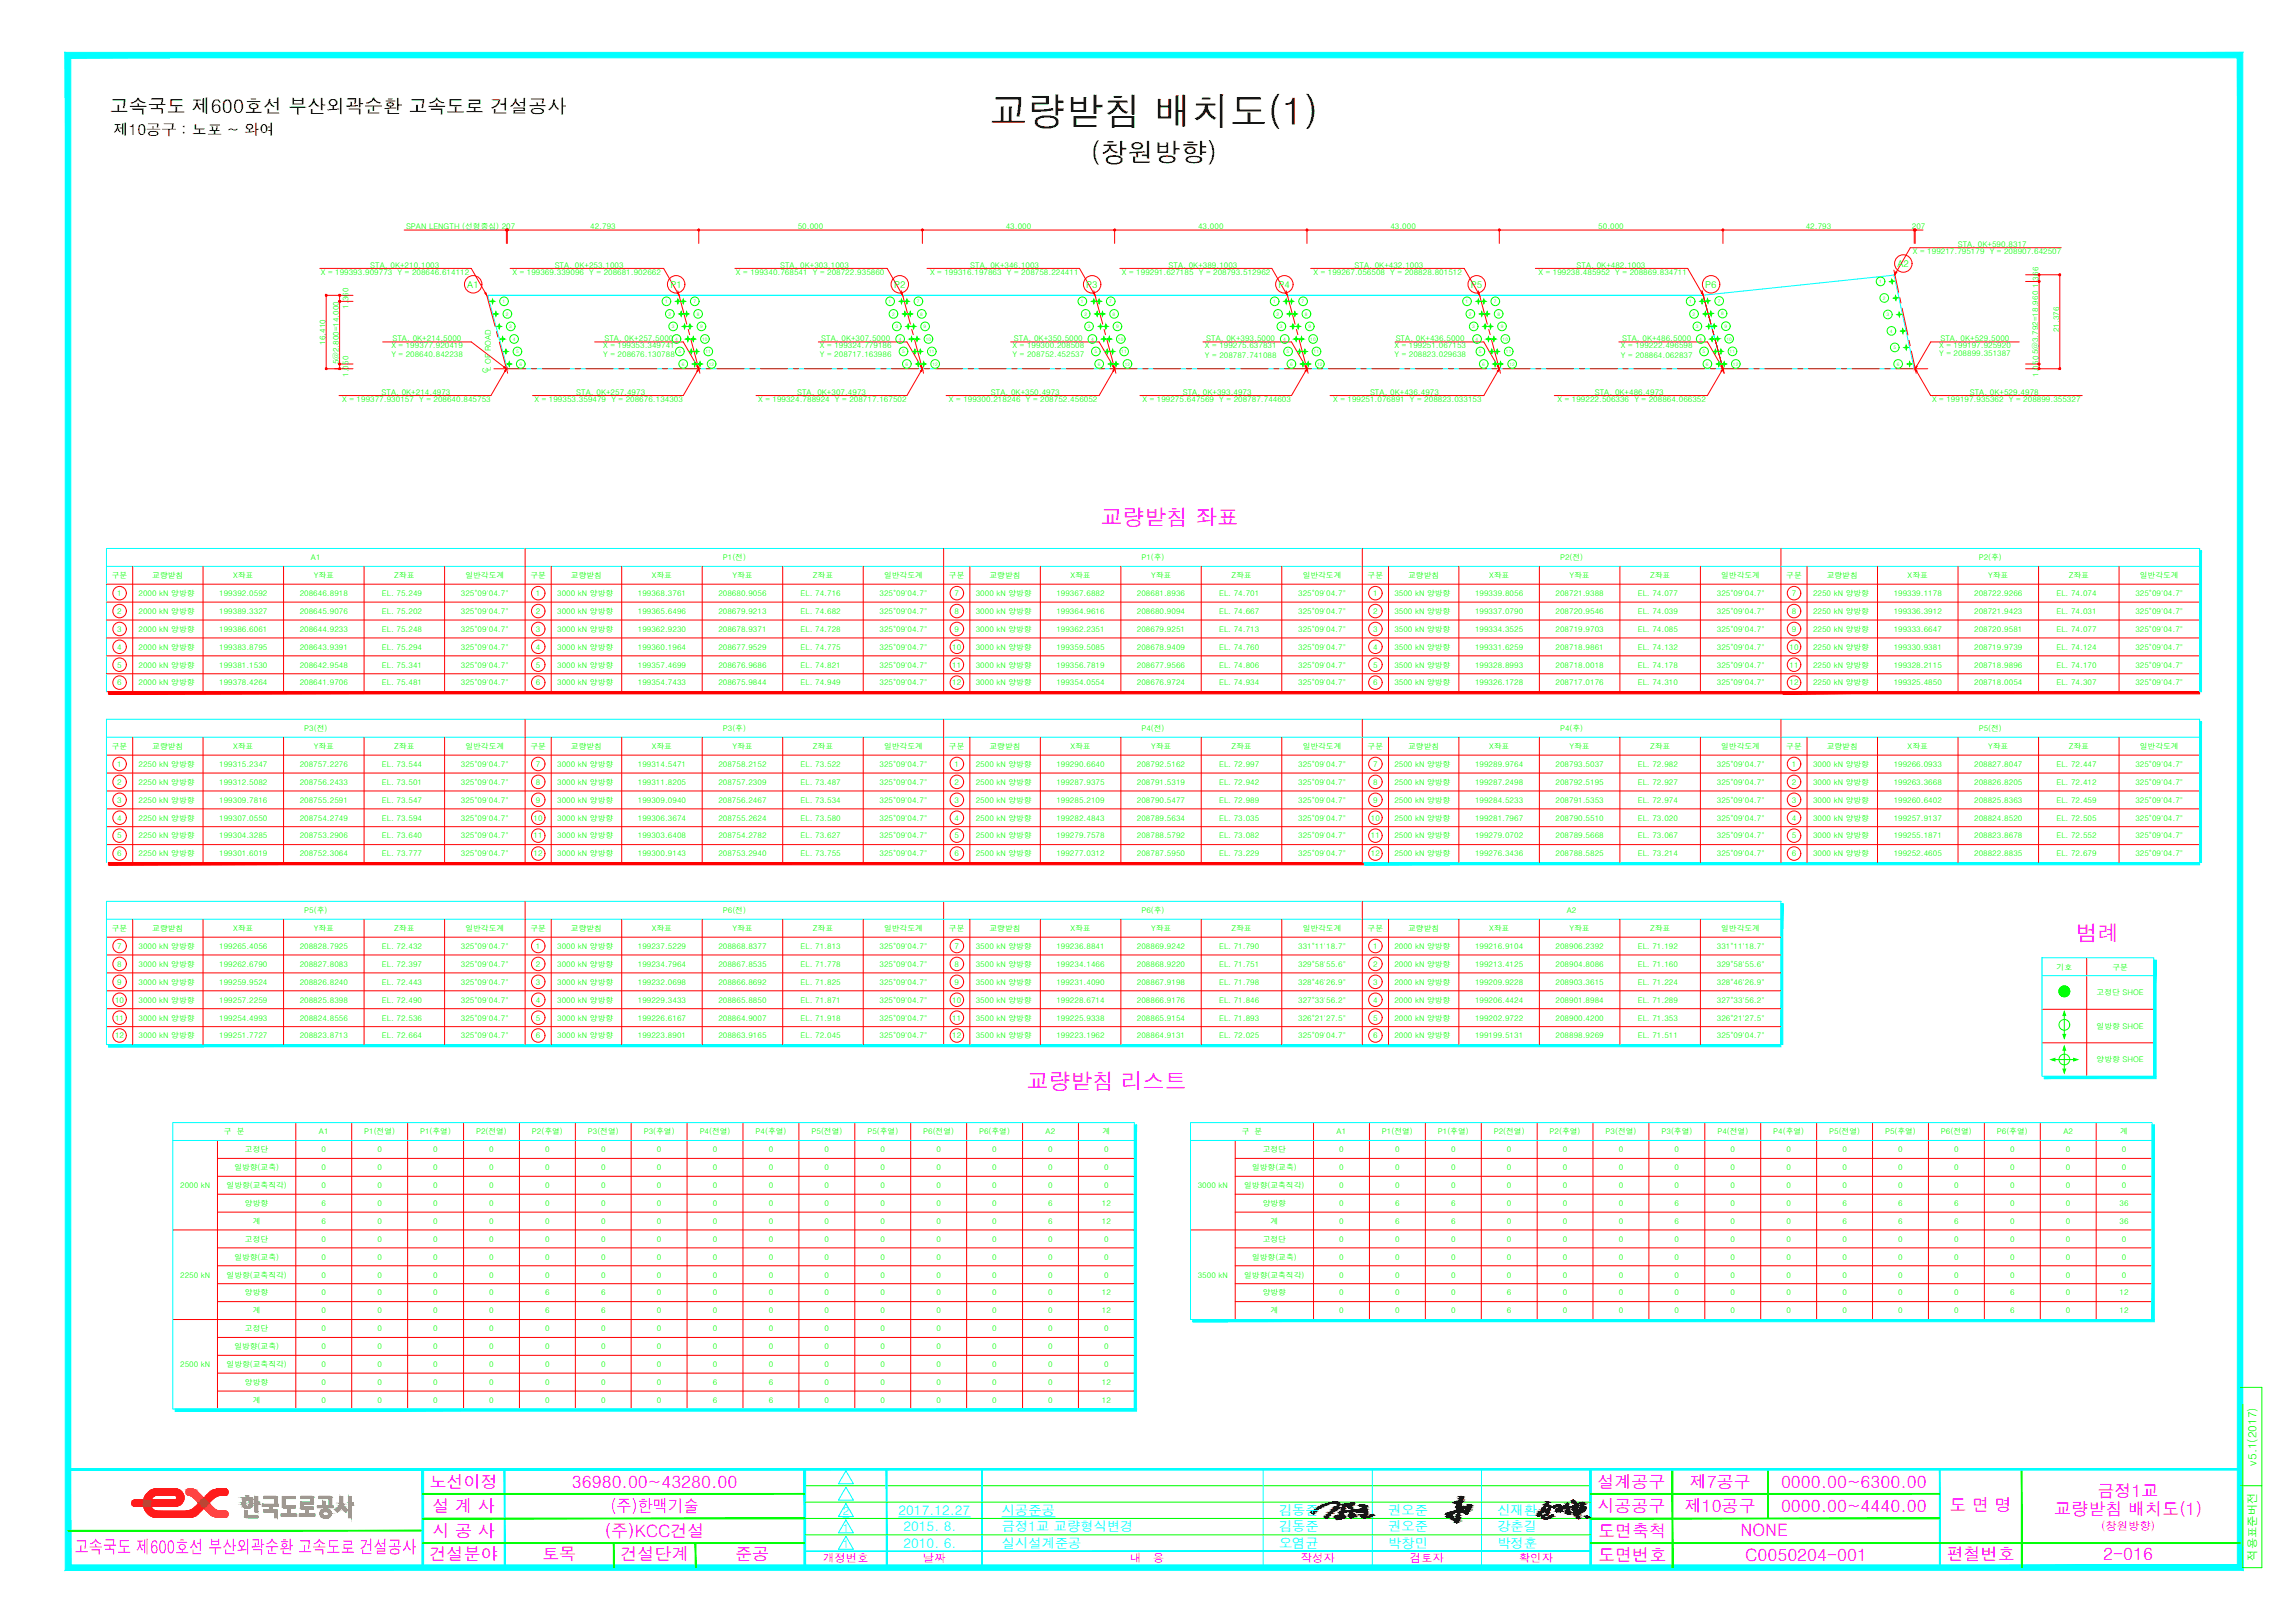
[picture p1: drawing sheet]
<svg xmlns="http://www.w3.org/2000/svg" width="841mm" height="594mm" viewBox="0 0 841 594" stroke-linecap="round" stroke-linejoin="round" font-family="sans-serif">
<defs><g id="words">
<text font-size="13.9" x="362.7" y="45.9">교량받침 배치도(1)</text>
<text font-size="9.7" x="399.8" y="59.4">(창원방향)</text>
<g font-size="8" fill="#f0f">
<text x="403.4" y="192.2">교량받침 좌표</text>
<text x="760.8" y="344.7">범례</text>
<text x="376.3" y="398.9">교량받침 리스트</text>
</g>
<text font-size="6.9" x="40.2" y="41.4">고속국도 제600호선 부산외곽순환 고속도로 건설공사</text>
<text font-size="6.7" fill="#f0f" x="27.3" y="569">고속국도 제600호선 부산외곽순환 고속도로 건설공사</text>
<g font-size="6.3" fill="#f0f">
<text x="157.4" y="545.1">노선이정</text>
<text x="209.6" y="544.9">36980.00~43280.00</text>
<text x="585.4" y="545.1">설계공구</text>
<text x="619.2" y="544.9">제7공구</text>
<text x="652.7" y="544.9">0000.00~6300.00</text>
<text x="768.7" y="548.4">금정1교</text>
<text x="158.4" y="553.9">설 계 사</text>
<text x="223.7" y="553.8">(주)한맥기술</text>
<text x="585.4" y="553.8">시공공구</text>
<text x="617.4" y="553.9">제10공구</text>
<text x="652.7" y="553.9">0000.00~4440.00</text>
<text x="714.4" y="553.4">도 면 명</text>
<text x="752.8" y="555">교량받침 배치도(1)</text>
<text x="158.4" y="562.9">시 공 사</text>
<text x="221.6" y="562.8">(주)KCC건설</text>
<text x="585.7" y="563">도면축척</text>
<text x="637.9" y="562.7">NONE</text>
<text x="157.4" y="571.4">건설분야</text>
<text x="198.7" y="571.3">토목</text>
<text x="227.4" y="571.4">건설단계</text>
<text x="269.4" y="571.3">준공</text>
<text x="585.7" y="571.8">도면번호</text>
<text x="639.6" y="571.6">C0050204-001</text>
<text x="713.4" y="571.5">편철번호</text>
<text x="770.7" y="571.4">2-016</text>
</g>
<text font-size="5.6" x="41.6" y="49.5">제10공구 : 노포 ~ 와여</text>
<g font-size="4.9" fill="#0ff">
<text x="329.3" y="554.9">2017.12.27</text>
<text x="367.2" y="554.9">시공준공</text>
<text x="468.7" y="554.9">김동준</text>
<text x="508.7" y="554.9">권오준</text>
<text x="548.7" y="554.9">신재환</text>
<text x="331.1" y="560.9">2015. 8.</text>
<text x="367.2" y="560.9">금정1교 교량형식변경</text>
<text x="468.7" y="560.9">김동준</text>
<text x="508.7" y="560.9">권오준</text>
<text x="548.7" y="560.9">강춘길</text>
<text x="331.1" y="566.9">2010. 6.</text>
<text x="367.2" y="566.9">실시설계준공</text>
<text x="468.7" y="566.9">오염균</text>
<text x="508.7" y="566.9">박창민</text>
<text x="548.7" y="566.9">박정훈</text>
</g>
<g font-size="4.2" fill="#0f0">
<text x="826.9" y="536.8" transform="rotate(-90 826.9 536.8)">v5.1(2017)</text>
<text x="826.9" y="571.7" transform="rotate(-90 826.9 571.7)">적용표준버전</text>
</g>
<g font-size="4.2" fill="#0ff">
<text x="308.8" y="555">2</text>
<text x="308.8" y="561">1</text>
<text x="308.8" y="567">1</text>
</g>
<g font-size="4.2" fill="#f0f">
<text x="770" y="560.4">(창원방향)</text>
<text x="301.7" y="572.1">개정번호</text>
<text x="338.2" y="572">날짜</text>
<text x="414.1" y="572.1">내</text>
<text x="422.5" y="572.1">용</text>
<text x="476.7" y="572.1">작성자</text>
<text x="516.6" y="572">검토자</text>
<text x="556.6" y="572.1">확인자</text>
</g>
<g font-size="3.4" fill="#0f0">
<text x="695.3" y="97.8">A2</text>
<text x="171.2" y="105.4">A1</text>
<text x="245.7" y="105.4">P1</text>
<text x="327.6" y="105.4">P2</text>
<text x="398.1" y="105.4">P3</text>
<text x="468.6" y="105.4">P4</text>
<text x="539.1" y="105.4">P5</text>
<text x="624.9" y="105.4">P6</text>
</g>
<g font-size="2.8" fill="#0f0">
<text x="148.8" y="84">SPAN LENGTH (선형중심) 207</text>
<text x="216.3" y="84">42.793</text>
<text x="292.3" y="84">50.000</text>
<text x="368.6" y="84">43.000</text>
<text x="439" y="84">43.000</text>
<text x="509.5" y="84">43.000</text>
<text x="585.7" y="84">50.000</text>
<text x="661.7" y="84">42.793</text>
<text x="700.6" y="84">207</text>
<text x="701" y="93.1">X = 199217.795179 Y = 208907.642507</text>
<text x="717.5" y="90.5">STA. 0K+590.8317</text>
<text x="117.5" y="100.6">X = 199393.909773 Y = 208646.614112</text>
<text x="135.7" y="98.1">STA. 0K+210.1003</text>
<text x="187.8" y="100.6">X = 199369.339096 Y = 208681.902662</text>
<text x="203.3" y="98.1">STA. 0K+253.1003</text>
<text x="269.7" y="100.6">X = 199340.768541 Y = 208722.935860</text>
<text x="285.9" y="98.1">STA. 0K+303.1003</text>
<text x="340.8" y="100.6">X = 199316.197863 Y = 208758.224411</text>
<text x="355.5" y="98.1">STA. 0K+346.1003</text>
<text x="411.1" y="100.6">X = 199291.627185 Y = 208793.512962</text>
<text x="428.2" y="98.1">STA. 0K+389.1003</text>
<text x="481.3" y="100.6">X = 199267.056508 Y = 208828.801512</text>
<text x="496.4" y="98.1">STA. 0K+432.1003</text>
<text x="563.8" y="100.6">X = 199238.485952 Y = 208869.834711</text>
<text x="577.8" y="98.1">STA. 0K+482.1003</text>
<text x="747" y="105.5" transform="rotate(-90 747 105.5)">1.366</text>
<text x="127.7" y="113.1" transform="rotate(-90 127.7 113.1)">1.360</text>
<text x="143.8" y="125">STA. 0K+214.5000</text>
<text x="221.5" y="125">STA. 0K+257.5000</text>
<text x="301" y="125">STA. 0K+307.5000</text>
<text x="371.5" y="125">STA. 0K+350.5000</text>
<text x="442" y="125">STA. 0K+393.5000</text>
<text x="511.5" y="125">STA. 0K+436.5000</text>
<text x="594.5" y="125">STA. 0K+486.5000</text>
<text x="711.1" y="125">STA. 0K+529.5000</text>
<text x="754.6" y="121.8" transform="rotate(-90 754.6 121.8)">21.376</text>
<text x="119.3" y="126.3" transform="rotate(-90 119.3 126.3)">16.410</text>
<text x="143.4" y="127.5">X = 199377.920419</text>
<text x="143.4" y="130.8">Y = 208640.842238</text>
<text x="221" y="127.5">X = 199353.349741</text>
<text x="221.1" y="130.9">Y = 208676.130788</text>
<text x="300.5" y="127.5">X = 199324.779186</text>
<text x="300.5" y="130.8">Y = 208717.163986</text>
<text x="371.1" y="127.5">X = 199300.208508</text>
<text x="371.1" y="130.7">Y = 208752.452537</text>
<text x="441.6" y="127.5">X = 199275.637831</text>
<text x="441.6" y="131">Y = 208787.741088</text>
<text x="511" y="127.5">X = 199251.067153</text>
<text x="511" y="130.9">Y = 208823.029638</text>
<text x="594" y="127.5">X = 199222.496598</text>
<text x="594" y="131.1">Y = 208864.062837</text>
<text x="710.6" y="127.5">X = 199197.925920</text>
<text x="710.6" y="130.5">Y = 208899.351387</text>
<text x="746.9" y="129.8" transform="rotate(-90 746.9 129.8)">5@3.792=18.960</text>
<text x="124.2" y="133.5" transform="rotate(-90 124.2 133.5)">5@2.800=14.000</text>
<text x="178.9" y="136.7" transform="rotate(-90 178.9 136.7)">C</text>
<text x="179.9" y="135.9" transform="rotate(-90 179.9 135.9)">L OF ROAD</text>
<text x="127.7" y="138.1" transform="rotate(-90 127.7 138.1)">1.050</text>
<text x="747" y="138.1" transform="rotate(-90 747 138.1)">1.050</text>
<text x="125.4" y="147.2">X = 199377.930157 Y = 208640.845753</text>
<text x="139.8" y="144.7">STA. 0K+214.4973</text>
<text x="195.9" y="147.2">X = 199353.359479 Y = 208676.134303</text>
<text x="211.2" y="144.7">STA. 0K+257.4973</text>
<text x="277.8" y="147.2">X = 199324.788924 Y = 208717.167502</text>
<text x="292.1" y="144.7">STA. 0K+307.4973</text>
<text x="347.8" y="147.2">X = 199300.218246 Y = 208752.456052</text>
<text x="363.1" y="144.7">STA. 0K+350.4973</text>
<text x="418.7" y="147.2">X = 199275.647569 Y = 208787.744603</text>
<text x="433.4" y="144.7">STA. 0K+393.4973</text>
<text x="488.5" y="147.2">X = 199251.076891 Y = 208823.033153</text>
<text x="502.1" y="144.7">STA. 0K+436.4973</text>
<text x="570.8" y="147.2">X = 199222.506336 Y = 208864.066352</text>
<text x="584.4" y="144.7">STA. 0K+486.4973</text>
<text x="708" y="147.2">X = 199197.935362 Y = 208899.355327</text>
<text x="721.9" y="144.7">STA. 0K+529.4978</text>
<text x="113.9" y="205.2">A1</text>
<text x="264.9" y="205.2">P1(전)</text>
<text x="418.3" y="205.2">P1(후)</text>
<text x="571.7" y="205.2">P2(전)</text>
<text x="725.1" y="205.2">P2(후)</text>
<text x="41" y="211.7">구분</text>
<text x="55.8" y="211.7">교량받침</text>
<text x="85.5" y="211.7">X좌표</text>
<text x="115" y="211.7">Y좌표</text>
<text x="144.5" y="211.7">Z좌표</text>
<text x="170.5" y="211.7">일반각도계</text>
<text x="194.4" y="211.7">구분</text>
<text x="209.2" y="211.7">교량받침</text>
<text x="238.9" y="211.7">X좌표</text>
<text x="268.4" y="211.7">Y좌표</text>
<text x="297.9" y="211.7">Z좌표</text>
<text x="324" y="211.7">일반각도계</text>
<text x="347.8" y="211.7">구분</text>
<text x="362.6" y="211.7">교량받침</text>
<text x="392.3" y="211.7">X좌표</text>
<text x="421.8" y="211.7">Y좌표</text>
<text x="451.3" y="211.7">Z좌표</text>
<text x="477.4" y="211.7">일반각도계</text>
<text x="501.2" y="211.7">구분</text>
<text x="516" y="211.7">교량받침</text>
<text x="545.7" y="211.7">X좌표</text>
<text x="575.2" y="211.7">Y좌표</text>
<text x="604.7" y="211.7">Z좌표</text>
<text x="630.8" y="211.7">일반각도계</text>
<text x="654.6" y="211.7">구분</text>
<text x="669.4" y="211.7">교량받침</text>
<text x="699.1" y="211.7">X좌표</text>
<text x="728.6" y="211.7">Y좌표</text>
<text x="758.1" y="211.7">Z좌표</text>
<text x="784.2" y="211.7">일반각도계</text>
<text x="43" y="218.3">1</text>
<text x="50.8" y="218.3">2000 kN 양방향</text>
<text x="80.3" y="218.3">199392.0592</text>
<text x="109.8" y="218.3">208646.8918</text>
<text x="140" y="218.3">EL. 75.249</text>
<text x="168.9" y="218.3">325°09'04.7&quot;</text>
<text x="196.4" y="218.3">1</text>
<text x="204.2" y="218.3">3000 kN 양방향</text>
<text x="233.8" y="218.3">199368.3761</text>
<text x="263.3" y="218.3">208680.9056</text>
<text x="293.4" y="218.3">EL. 74.716</text>
<text x="322.3" y="218.3">325°09'04.7&quot;</text>
<text x="349.8" y="218.3">7</text>
<text x="357.6" y="218.3">3000 kN 양방향</text>
<text x="387.1" y="218.3">199367.6882</text>
<text x="416.6" y="218.3">208681.8936</text>
<text x="446.8" y="218.3">EL. 74.701</text>
<text x="475.7" y="218.3">325°09'04.7&quot;</text>
<text x="503.2" y="218.3">1</text>
<text x="511" y="218.3">3500 kN 양방향</text>
<text x="540.5" y="218.3">199339.8056</text>
<text x="570" y="218.3">208721.9388</text>
<text x="600.2" y="218.3">EL. 74.077</text>
<text x="629.1" y="218.3">325°09'04.7&quot;</text>
<text x="656.6" y="218.3">7</text>
<text x="664.4" y="218.3">2250 kN 양방향</text>
<text x="694" y="218.3">199339.1178</text>
<text x="723.5" y="218.3">208722.9266</text>
<text x="753.6" y="218.3">EL. 74.074</text>
<text x="782.5" y="218.3">325°09'04.7&quot;</text>
<text x="43" y="224.8">2</text>
<text x="50.8" y="224.8">2000 kN 양방향</text>
<text x="80.3" y="224.8">199389.3327</text>
<text x="109.8" y="224.8">208645.9076</text>
<text x="140" y="224.8">EL. 75.202</text>
<text x="168.9" y="224.8">325°09'04.7&quot;</text>
<text x="196.4" y="224.8">2</text>
<text x="204.2" y="224.8">3000 kN 양방향</text>
<text x="233.8" y="224.8">199365.6496</text>
<text x="263.3" y="224.8">208679.9213</text>
<text x="293.4" y="224.8">EL. 74.682</text>
<text x="322.3" y="224.8">325°09'04.7&quot;</text>
<text x="349.8" y="224.8">8</text>
<text x="357.6" y="224.8">3000 kN 양방향</text>
<text x="387.1" y="224.8">199364.9616</text>
<text x="416.6" y="224.8">208680.9094</text>
<text x="446.8" y="224.8">EL. 74.667</text>
<text x="475.7" y="224.8">325°09'04.7&quot;</text>
<text x="503.2" y="224.8">2</text>
<text x="511" y="224.8">3500 kN 양방향</text>
<text x="540.5" y="224.8">199337.0790</text>
<text x="570" y="224.8">208720.9546</text>
<text x="600.2" y="224.8">EL. 74.039</text>
<text x="629.1" y="224.8">325°09'04.7&quot;</text>
<text x="656.6" y="224.8">8</text>
<text x="664.4" y="224.8">2250 kN 양방향</text>
<text x="694" y="224.8">199336.3912</text>
<text x="723.5" y="224.8">208721.9423</text>
<text x="753.6" y="224.8">EL. 74.031</text>
<text x="782.5" y="224.8">325°09'04.7&quot;</text>
<text x="43" y="231.4">3</text>
<text x="50.8" y="231.4">2000 kN 양방향</text>
<text x="80.3" y="231.4">199386.6061</text>
<text x="109.8" y="231.4">208644.9233</text>
<text x="140" y="231.4">EL. 75.248</text>
<text x="168.9" y="231.4">325°09'04.7&quot;</text>
<text x="196.4" y="231.4">3</text>
<text x="204.2" y="231.4">3000 kN 양방향</text>
<text x="233.8" y="231.4">199362.9230</text>
<text x="263.3" y="231.4">208678.9371</text>
<text x="293.4" y="231.4">EL. 74.728</text>
<text x="322.3" y="231.4">325°09'04.7&quot;</text>
<text x="349.8" y="231.4">9</text>
<text x="357.6" y="231.4">3000 kN 양방향</text>
<text x="387.1" y="231.4">199362.2351</text>
<text x="416.6" y="231.4">208679.9251</text>
<text x="446.8" y="231.4">EL. 74.713</text>
<text x="475.7" y="231.4">325°09'04.7&quot;</text>
<text x="503.2" y="231.4">3</text>
<text x="511" y="231.4">3500 kN 양방향</text>
<text x="540.5" y="231.4">199334.3525</text>
<text x="570" y="231.4">208719.9703</text>
<text x="600.2" y="231.4">EL. 74.085</text>
<text x="629.1" y="231.4">325°09'04.7&quot;</text>
<text x="656.6" y="231.4">9</text>
<text x="664.4" y="231.4">2250 kN 양방향</text>
<text x="694" y="231.4">199333.6647</text>
<text x="723.5" y="231.4">208720.9581</text>
<text x="753.6" y="231.4">EL. 74.077</text>
<text x="782.5" y="231.4">325°09'04.7&quot;</text>
<text x="43" y="238">4</text>
<text x="50.8" y="238">2000 kN 양방향</text>
<text x="80.3" y="238">199383.8795</text>
<text x="109.8" y="238">208643.9391</text>
<text x="140" y="238">EL. 75.294</text>
<text x="168.9" y="238">325°09'04.7&quot;</text>
<text x="196.4" y="238">4</text>
<text x="204.2" y="238">3000 kN 양방향</text>
<text x="233.8" y="238">199360.1964</text>
<text x="263.3" y="238">208677.9529</text>
<text x="293.4" y="238">EL. 74.775</text>
<text x="322.3" y="238">325°09'04.7&quot;</text>
<text x="348.9" y="238">10</text>
<text x="357.6" y="238">3000 kN 양방향</text>
<text x="387.1" y="238">199359.5085</text>
<text x="416.6" y="238">208678.9409</text>
<text x="446.8" y="238">EL. 74.760</text>
<text x="475.7" y="238">325°09'04.7&quot;</text>
<text x="503.2" y="238">4</text>
<text x="511" y="238">3500 kN 양방향</text>
<text x="540.5" y="238">199331.6259</text>
<text x="570" y="238">208718.9861</text>
<text x="600.2" y="238">EL. 74.132</text>
<text x="629.1" y="238">325°09'04.7&quot;</text>
<text x="655.8" y="238">10</text>
<text x="664.4" y="238">2250 kN 양방향</text>
<text x="694" y="238">199330.9381</text>
<text x="723.5" y="238">208719.9739</text>
<text x="753.6" y="238">EL. 74.124</text>
<text x="782.5" y="238">325°09'04.7&quot;</text>
<text x="43" y="244.5">5</text>
<text x="50.8" y="244.5">2000 kN 양방향</text>
<text x="80.3" y="244.5">199381.1530</text>
<text x="109.8" y="244.5">208642.9548</text>
<text x="140" y="244.5">EL. 75.341</text>
<text x="168.9" y="244.5">325°09'04.7&quot;</text>
<text x="196.4" y="244.5">5</text>
<text x="204.2" y="244.5">3000 kN 양방향</text>
<text x="233.8" y="244.5">199357.4699</text>
<text x="263.3" y="244.5">208676.9686</text>
<text x="293.4" y="244.5">EL. 74.821</text>
<text x="322.3" y="244.5">325°09'04.7&quot;</text>
<text x="348.9" y="244.5">11</text>
<text x="357.6" y="244.5">3000 kN 양방향</text>
<text x="387.1" y="244.5">199356.7819</text>
<text x="416.6" y="244.5">208677.9566</text>
<text x="446.8" y="244.5">EL. 74.806</text>
<text x="475.7" y="244.5">325°09'04.7&quot;</text>
<text x="503.2" y="244.5">5</text>
<text x="511" y="244.5">3500 kN 양방향</text>
<text x="540.5" y="244.5">199328.8993</text>
<text x="570" y="244.5">208718.0018</text>
<text x="600.2" y="244.5">EL. 74.178</text>
<text x="629.1" y="244.5">325°09'04.7&quot;</text>
<text x="655.8" y="244.5">11</text>
<text x="664.4" y="244.5">2250 kN 양방향</text>
<text x="694" y="244.5">199328.2115</text>
<text x="723.5" y="244.5">208718.9896</text>
<text x="753.6" y="244.5">EL. 74.170</text>
<text x="782.5" y="244.5">325°09'04.7&quot;</text>
<text x="43" y="251.1">6</text>
<text x="50.8" y="251.1">2000 kN 양방향</text>
<text x="80.3" y="251.1">199378.4264</text>
<text x="109.8" y="251.1">208641.9706</text>
<text x="140" y="251.1">EL. 75.481</text>
<text x="168.9" y="251.1">325°09'04.7&quot;</text>
<text x="196.4" y="251.1">6</text>
<text x="204.2" y="251.1">3000 kN 양방향</text>
<text x="233.8" y="251.1">199354.7433</text>
<text x="263.3" y="251.1">208675.9844</text>
<text x="293.4" y="251.1">EL. 74.949</text>
<text x="322.3" y="251.1">325°09'04.7&quot;</text>
<text x="348.9" y="251.1">12</text>
<text x="357.6" y="251.1">3000 kN 양방향</text>
<text x="387.1" y="251.1">199354.0554</text>
<text x="416.6" y="251.1">208676.9724</text>
<text x="446.8" y="251.1">EL. 74.934</text>
<text x="475.7" y="251.1">325°09'04.7&quot;</text>
<text x="503.2" y="251.1">6</text>
<text x="511" y="251.1">3500 kN 양방향</text>
<text x="540.5" y="251.1">199326.1728</text>
<text x="570" y="251.1">208717.0176</text>
<text x="600.2" y="251.1">EL. 74.310</text>
<text x="629.1" y="251.1">325°09'04.7&quot;</text>
<text x="655.8" y="251.1">12</text>
<text x="664.4" y="251.1">2250 kN 양방향</text>
<text x="694" y="251.1">199325.4850</text>
<text x="723.5" y="251.1">208718.0054</text>
<text x="753.6" y="251.1">EL. 74.307</text>
<text x="782.5" y="251.1">325°09'04.7&quot;</text>
<text x="111.5" y="267.8">P3(전)</text>
<text x="264.9" y="267.8">P3(후)</text>
<text x="418.3" y="267.8">P4(전)</text>
<text x="571.7" y="267.8">P4(후)</text>
<text x="725.1" y="267.8">P5(전)</text>
<text x="41" y="274.3">구분</text>
<text x="55.8" y="274.3">교량받침</text>
<text x="85.5" y="274.3">X좌표</text>
<text x="115" y="274.3">Y좌표</text>
<text x="144.5" y="274.3">Z좌표</text>
<text x="170.5" y="274.3">일반각도계</text>
<text x="194.4" y="274.3">구분</text>
<text x="209.2" y="274.3">교량받침</text>
<text x="238.9" y="274.3">X좌표</text>
<text x="268.4" y="274.3">Y좌표</text>
<text x="297.9" y="274.3">Z좌표</text>
<text x="324" y="274.3">일반각도계</text>
<text x="347.8" y="274.3">구분</text>
<text x="362.6" y="274.3">교량받침</text>
<text x="392.3" y="274.3">X좌표</text>
<text x="421.8" y="274.3">Y좌표</text>
<text x="451.3" y="274.3">Z좌표</text>
<text x="477.4" y="274.3">일반각도계</text>
<text x="501.2" y="274.3">구분</text>
<text x="516" y="274.3">교량받침</text>
<text x="545.7" y="274.3">X좌표</text>
<text x="575.2" y="274.3">Y좌표</text>
<text x="604.7" y="274.3">Z좌표</text>
<text x="630.8" y="274.3">일반각도계</text>
<text x="654.6" y="274.3">구분</text>
<text x="669.4" y="274.3">교량받침</text>
<text x="699.1" y="274.3">X좌표</text>
<text x="728.6" y="274.3">Y좌표</text>
<text x="758.1" y="274.3">Z좌표</text>
<text x="784.2" y="274.3">일반각도계</text>
<text x="43" y="280.9">1</text>
<text x="50.8" y="280.9">2250 kN 양방향</text>
<text x="80.3" y="280.9">199315.2347</text>
<text x="109.8" y="280.9">208757.2276</text>
<text x="140" y="280.9">EL. 73.544</text>
<text x="168.9" y="280.9">325°09'04.7&quot;</text>
<text x="196.4" y="280.9">7</text>
<text x="204.2" y="280.9">3000 kN 양방향</text>
<text x="233.8" y="280.9">199314.5471</text>
<text x="263.3" y="280.9">208758.2152</text>
<text x="293.4" y="280.9">EL. 73.522</text>
<text x="322.3" y="280.9">325°09'04.7&quot;</text>
<text x="349.8" y="280.9">1</text>
<text x="357.6" y="280.9">2500 kN 양방향</text>
<text x="387.1" y="280.9">199290.6640</text>
<text x="416.6" y="280.9">208792.5162</text>
<text x="446.8" y="280.9">EL. 72.997</text>
<text x="475.7" y="280.9">325°09'04.7&quot;</text>
<text x="503.2" y="280.9">7</text>
<text x="511" y="280.9">2500 kN 양방향</text>
<text x="540.5" y="280.9">199289.9764</text>
<text x="570" y="280.9">208793.5037</text>
<text x="600.2" y="280.9">EL. 72.982</text>
<text x="629.1" y="280.9">325°09'04.7&quot;</text>
<text x="656.6" y="280.9">1</text>
<text x="664.4" y="280.9">3000 kN 양방향</text>
<text x="694" y="280.9">199266.0933</text>
<text x="723.5" y="280.9">208827.8047</text>
<text x="753.6" y="280.9">EL. 72.447</text>
<text x="782.5" y="280.9">325°09'04.7&quot;</text>
<text x="43" y="287.4">2</text>
<text x="50.8" y="287.4">2250 kN 양방향</text>
<text x="80.3" y="287.4">199312.5082</text>
<text x="109.8" y="287.4">208756.2433</text>
<text x="140" y="287.4">EL. 73.501</text>
<text x="168.9" y="287.4">325°09'04.7&quot;</text>
<text x="196.4" y="287.4">8</text>
<text x="204.2" y="287.4">3000 kN 양방향</text>
<text x="233.8" y="287.4">199311.8205</text>
<text x="263.3" y="287.4">208757.2309</text>
<text x="293.4" y="287.4">EL. 73.487</text>
<text x="322.3" y="287.4">325°09'04.7&quot;</text>
<text x="349.8" y="287.4">2</text>
<text x="357.6" y="287.4">2500 kN 양방향</text>
<text x="387.1" y="287.4">199287.9375</text>
<text x="416.6" y="287.4">208791.5319</text>
<text x="446.8" y="287.4">EL. 72.942</text>
<text x="475.7" y="287.4">325°09'04.7&quot;</text>
<text x="503.2" y="287.4">8</text>
<text x="511" y="287.4">2500 kN 양방향</text>
<text x="540.5" y="287.4">199287.2498</text>
<text x="570" y="287.4">208792.5195</text>
<text x="600.2" y="287.4">EL. 72.927</text>
<text x="629.1" y="287.4">325°09'04.7&quot;</text>
<text x="656.6" y="287.4">2</text>
<text x="664.4" y="287.4">3000 kN 양방향</text>
<text x="694" y="287.4">199263.3668</text>
<text x="723.5" y="287.4">208826.8205</text>
<text x="753.6" y="287.4">EL. 72.412</text>
<text x="782.5" y="287.4">325°09'04.7&quot;</text>
<text x="43" y="294">3</text>
<text x="50.8" y="294">2250 kN 양방향</text>
<text x="80.3" y="294">199309.7816</text>
<text x="109.8" y="294">208755.2591</text>
<text x="140" y="294">EL. 73.547</text>
<text x="168.9" y="294">325°09'04.7&quot;</text>
<text x="196.4" y="294">9</text>
<text x="204.2" y="294">3000 kN 양방향</text>
<text x="233.8" y="294">199309.0940</text>
<text x="263.3" y="294">208756.2467</text>
<text x="293.4" y="294">EL. 73.534</text>
<text x="322.3" y="294">325°09'04.7&quot;</text>
<text x="349.8" y="294">3</text>
<text x="357.6" y="294">2500 kN 양방향</text>
<text x="387.1" y="294">199285.2109</text>
<text x="416.6" y="294">208790.5477</text>
<text x="446.8" y="294">EL. 72.989</text>
<text x="475.7" y="294">325°09'04.7&quot;</text>
<text x="503.2" y="294">9</text>
<text x="511" y="294">2500 kN 양방향</text>
<text x="540.5" y="294">199284.5233</text>
<text x="570" y="294">208791.5353</text>
<text x="600.2" y="294">EL. 72.974</text>
<text x="629.1" y="294">325°09'04.7&quot;</text>
<text x="656.6" y="294">3</text>
<text x="664.4" y="294">3000 kN 양방향</text>
<text x="694" y="294">199260.6402</text>
<text x="723.5" y="294">208825.8363</text>
<text x="753.6" y="294">EL. 72.459</text>
<text x="782.5" y="294">325°09'04.7&quot;</text>
<text x="43" y="300.5">4</text>
<text x="50.8" y="300.5">2250 kN 양방향</text>
<text x="80.3" y="300.5">199307.0550</text>
<text x="109.8" y="300.5">208754.2749</text>
<text x="140" y="300.5">EL. 73.594</text>
<text x="168.9" y="300.5">325°09'04.7&quot;</text>
<text x="195.6" y="300.5">10</text>
<text x="204.2" y="300.5">3000 kN 양방향</text>
<text x="233.8" y="300.5">199306.3674</text>
<text x="263.3" y="300.5">208755.2624</text>
<text x="293.4" y="300.5">EL. 73.580</text>
<text x="322.3" y="300.5">325°09'04.7&quot;</text>
<text x="349.8" y="300.5">4</text>
<text x="357.6" y="300.5">2500 kN 양방향</text>
<text x="387.1" y="300.5">199282.4843</text>
<text x="416.6" y="300.5">208789.5634</text>
<text x="446.8" y="300.5">EL. 73.035</text>
<text x="475.7" y="300.5">325°09'04.7&quot;</text>
<text x="502.4" y="300.5">10</text>
<text x="511" y="300.5">2500 kN 양방향</text>
<text x="540.5" y="300.5">199281.7967</text>
<text x="570" y="300.5">208790.5510</text>
<text x="600.2" y="300.5">EL. 73.020</text>
<text x="629.1" y="300.5">325°09'04.7&quot;</text>
<text x="656.6" y="300.5">4</text>
<text x="664.4" y="300.5">3000 kN 양방향</text>
<text x="694" y="300.5">199257.9137</text>
<text x="723.5" y="300.5">208824.8520</text>
<text x="753.6" y="300.5">EL. 72.505</text>
<text x="782.5" y="300.5">325°09'04.7&quot;</text>
<text x="43" y="307.1">5</text>
<text x="50.8" y="307.1">2250 kN 양방향</text>
<text x="80.3" y="307.1">199304.3285</text>
<text x="109.8" y="307.1">208753.2906</text>
<text x="140" y="307.1">EL. 73.640</text>
<text x="168.9" y="307.1">325°09'04.7&quot;</text>
<text x="195.6" y="307.1">11</text>
<text x="204.2" y="307.1">3000 kN 양방향</text>
<text x="233.8" y="307.1">199303.6408</text>
<text x="263.3" y="307.1">208754.2782</text>
<text x="293.4" y="307.1">EL. 73.627</text>
<text x="322.3" y="307.1">325°09'04.7&quot;</text>
<text x="349.8" y="307.1">5</text>
<text x="357.6" y="307.1">2500 kN 양방향</text>
<text x="387.1" y="307.1">199279.7578</text>
<text x="416.6" y="307.1">208788.5792</text>
<text x="446.8" y="307.1">EL. 73.082</text>
<text x="475.7" y="307.1">325°09'04.7&quot;</text>
<text x="502.4" y="307.1">11</text>
<text x="511" y="307.1">2500 kN 양방향</text>
<text x="540.5" y="307.1">199279.0702</text>
<text x="570" y="307.1">208789.5668</text>
<text x="600.2" y="307.1">EL. 73.067</text>
<text x="629.1" y="307.1">325°09'04.7&quot;</text>
<text x="656.6" y="307.1">5</text>
<text x="664.4" y="307.1">3000 kN 양방향</text>
<text x="694" y="307.1">199255.1871</text>
<text x="723.5" y="307.1">208823.8678</text>
<text x="753.6" y="307.1">EL. 72.552</text>
<text x="782.5" y="307.1">325°09'04.7&quot;</text>
<text x="43" y="313.7">6</text>
<text x="50.8" y="313.7">2250 kN 양방향</text>
<text x="80.3" y="313.7">199301.6019</text>
<text x="109.8" y="313.7">208752.3064</text>
<text x="140" y="313.7">EL. 73.777</text>
<text x="168.9" y="313.7">325°09'04.7&quot;</text>
<text x="195.6" y="313.7">12</text>
<text x="204.2" y="313.7">3000 kN 양방향</text>
<text x="233.8" y="313.7">199300.9143</text>
<text x="263.3" y="313.7">208753.2940</text>
<text x="293.4" y="313.7">EL. 73.755</text>
<text x="322.3" y="313.7">325°09'04.7&quot;</text>
<text x="349.8" y="313.7">6</text>
<text x="357.6" y="313.7">2500 kN 양방향</text>
<text x="387.1" y="313.7">199277.0312</text>
<text x="416.6" y="313.7">208787.5950</text>
<text x="446.8" y="313.7">EL. 73.229</text>
<text x="475.7" y="313.7">325°09'04.7&quot;</text>
<text x="502.4" y="313.7">12</text>
<text x="511" y="313.7">2500 kN 양방향</text>
<text x="540.5" y="313.7">199276.3436</text>
<text x="570" y="313.7">208788.5825</text>
<text x="600.2" y="313.7">EL. 73.214</text>
<text x="629.1" y="313.7">325°09'04.7&quot;</text>
<text x="656.6" y="313.7">6</text>
<text x="664.4" y="313.7">3000 kN 양방향</text>
<text x="694" y="313.7">199252.4605</text>
<text x="723.5" y="313.7">208822.8835</text>
<text x="753.6" y="313.7">EL. 72.679</text>
<text x="782.5" y="313.7">325°09'04.7&quot;</text>
<text x="111.5" y="334.4">P5(후)</text>
<text x="264.9" y="334.4">P6(전)</text>
<text x="418.3" y="334.4">P6(후)</text>
<text x="574.2" y="334.4">A2</text>
<text x="41" y="341">구분</text>
<text x="55.8" y="341">교량받침</text>
<text x="85.5" y="341">X좌표</text>
<text x="115" y="341">Y좌표</text>
<text x="144.5" y="341">Z좌표</text>
<text x="170.5" y="341">일반각도계</text>
<text x="194.4" y="341">구분</text>
<text x="209.2" y="341">교량받침</text>
<text x="238.9" y="341">X좌표</text>
<text x="268.4" y="341">Y좌표</text>
<text x="297.9" y="341">Z좌표</text>
<text x="324" y="341">일반각도계</text>
<text x="347.8" y="341">구분</text>
<text x="362.6" y="341">교량받침</text>
<text x="392.3" y="341">X좌표</text>
<text x="421.8" y="341">Y좌표</text>
<text x="451.3" y="341">Z좌표</text>
<text x="477.4" y="341">일반각도계</text>
<text x="501.2" y="341">구분</text>
<text x="516" y="341">교량받침</text>
<text x="545.7" y="341">X좌표</text>
<text x="575.2" y="341">Y좌표</text>
<text x="604.7" y="341">Z좌표</text>
<text x="630.8" y="341">일반각도계</text>
<text x="43" y="347.5">7</text>
<text x="50.8" y="347.5">3000 kN 양방향</text>
<text x="80.3" y="347.5">199265.4056</text>
<text x="109.8" y="347.5">208828.7925</text>
<text x="140" y="347.5">EL. 72.432</text>
<text x="168.9" y="347.5">325°09'04.7&quot;</text>
<text x="196.4" y="347.5">1</text>
<text x="204.2" y="347.5">3000 kN 양방향</text>
<text x="233.8" y="347.5">199237.5229</text>
<text x="263.3" y="347.5">208868.8377</text>
<text x="293.4" y="347.5">EL. 71.813</text>
<text x="322.3" y="347.5">325°09'04.7&quot;</text>
<text x="349.8" y="347.5">7</text>
<text x="357.6" y="347.5">3500 kN 양방향</text>
<text x="387.1" y="347.5">199236.8841</text>
<text x="416.6" y="347.5">208869.9242</text>
<text x="446.8" y="347.5">EL. 71.790</text>
<text x="475.7" y="347.5">331°11'18.7&quot;</text>
<text x="503.2" y="347.5">1</text>
<text x="511" y="347.5">2000 kN 양방향</text>
<text x="540.5" y="347.5">199216.9104</text>
<text x="570" y="347.5">208906.2392</text>
<text x="600.2" y="347.5">EL. 71.192</text>
<text x="629.1" y="347.5">331°11'18.7&quot;</text>
<text x="43" y="354.1">8</text>
<text x="50.8" y="354.1">3000 kN 양방향</text>
<text x="80.3" y="354.1">199262.6790</text>
<text x="109.8" y="354.1">208827.8083</text>
<text x="140" y="354.1">EL. 72.397</text>
<text x="168.9" y="354.1">325°09'04.7&quot;</text>
<text x="196.4" y="354.1">2</text>
<text x="204.2" y="354.1">3000 kN 양방향</text>
<text x="233.8" y="354.1">199234.7964</text>
<text x="263.3" y="354.1">208867.8535</text>
<text x="293.4" y="354.1">EL. 71.778</text>
<text x="322.3" y="354.1">325°09'04.7&quot;</text>
<text x="349.8" y="354.1">8</text>
<text x="357.6" y="354.1">3500 kN 양방향</text>
<text x="387.1" y="354.1">199234.1466</text>
<text x="416.6" y="354.1">208868.9220</text>
<text x="446.8" y="354.1">EL. 71.751</text>
<text x="475.7" y="354.1">329°58'55.6&quot;</text>
<text x="503.2" y="354.1">2</text>
<text x="511" y="354.1">2000 kN 양방향</text>
<text x="540.5" y="354.1">199213.4125</text>
<text x="570" y="354.1">208904.8086</text>
<text x="600.2" y="354.1">EL. 71.160</text>
<text x="629.1" y="354.1">329°58'55.6&quot;</text>
<text x="753.6" y="355.1">기호</text>
<text x="774.1" y="355.1">구분</text>
<text x="43" y="360.7">9</text>
<text x="50.8" y="360.7">3000 kN 양방향</text>
<text x="80.3" y="360.7">199259.9524</text>
<text x="109.8" y="360.7">208826.8240</text>
<text x="140" y="360.7">EL. 72.443</text>
<text x="168.9" y="360.7">325°09'04.7&quot;</text>
<text x="196.4" y="360.7">3</text>
<text x="204.2" y="360.7">3000 kN 양방향</text>
<text x="233.8" y="360.7">199232.0698</text>
<text x="263.3" y="360.7">208866.8692</text>
<text x="293.4" y="360.7">EL. 71.825</text>
<text x="322.3" y="360.7">325°09'04.7&quot;</text>
<text x="349.8" y="360.7">9</text>
<text x="357.6" y="360.7">3500 kN 양방향</text>
<text x="387.1" y="360.7">199231.4090</text>
<text x="416.6" y="360.7">208867.9198</text>
<text x="446.8" y="360.7">EL. 71.798</text>
<text x="475.7" y="360.7">328°46'26.9&quot;</text>
<text x="503.2" y="360.7">3</text>
<text x="511" y="360.7">2000 kN 양방향</text>
<text x="540.5" y="360.7">199209.9228</text>
<text x="570" y="360.7">208903.3615</text>
<text x="600.2" y="360.7">EL. 71.224</text>
<text x="629.1" y="360.7">328°46'26.9&quot;</text>
<text x="768.3" y="364.5">고정단 SHOE</text>
<text x="42.1" y="367.2">10</text>
<text x="50.8" y="367.2">3000 kN 양방향</text>
<text x="80.3" y="367.2">199257.2259</text>
<text x="109.8" y="367.2">208825.8398</text>
<text x="140" y="367.2">EL. 72.490</text>
<text x="168.9" y="367.2">325°09'04.7&quot;</text>
<text x="196.4" y="367.2">4</text>
<text x="204.2" y="367.2">3000 kN 양방향</text>
<text x="233.8" y="367.2">199229.3433</text>
<text x="263.3" y="367.2">208865.8850</text>
<text x="293.4" y="367.2">EL. 71.871</text>
<text x="322.3" y="367.2">325°09'04.7&quot;</text>
<text x="348.9" y="367.2">10</text>
<text x="357.6" y="367.2">3500 kN 양방향</text>
<text x="387.1" y="367.2">199228.6714</text>
<text x="416.6" y="367.2">208866.9176</text>
<text x="446.8" y="367.2">EL. 71.846</text>
<text x="475.7" y="367.2">327°33'56.2&quot;</text>
<text x="503.2" y="367.2">4</text>
<text x="511" y="367.2">2000 kN 양방향</text>
<text x="540.5" y="367.2">199206.4424</text>
<text x="570" y="367.2">208901.8984</text>
<text x="600.2" y="367.2">EL. 71.289</text>
<text x="629.1" y="367.2">327°33'56.2&quot;</text>
<text x="42.1" y="373.8">11</text>
<text x="50.8" y="373.8">3000 kN 양방향</text>
<text x="80.3" y="373.8">199254.4993</text>
<text x="109.8" y="373.8">208824.8556</text>
<text x="140" y="373.8">EL. 72.536</text>
<text x="168.9" y="373.8">325°09'04.7&quot;</text>
<text x="196.4" y="373.8">5</text>
<text x="204.2" y="373.8">3000 kN 양방향</text>
<text x="233.8" y="373.8">199226.6167</text>
<text x="263.3" y="373.8">208864.9007</text>
<text x="293.4" y="373.8">EL. 71.918</text>
<text x="322.3" y="373.8">325°09'04.7&quot;</text>
<text x="348.9" y="373.8">11</text>
<text x="357.6" y="373.8">3500 kN 양방향</text>
<text x="387.1" y="373.8">199225.9338</text>
<text x="416.6" y="373.8">208865.9154</text>
<text x="446.8" y="373.8">EL. 71.893</text>
<text x="475.7" y="373.8">326°21'27.5&quot;</text>
<text x="503.2" y="373.8">5</text>
<text x="511" y="373.8">2000 kN 양방향</text>
<text x="540.5" y="373.8">199202.9722</text>
<text x="570" y="373.8">208900.4200</text>
<text x="600.2" y="373.8">EL. 71.353</text>
<text x="629.1" y="373.8">326°21'27.5&quot;</text>
<text x="768.3" y="376.8">일방향 SHOE</text>
<text x="42.1" y="380.3">12</text>
<text x="50.8" y="380.3">3000 kN 양방향</text>
<text x="80.3" y="380.3">199251.7727</text>
<text x="109.8" y="380.3">208823.8713</text>
<text x="140" y="380.3">EL. 72.664</text>
<text x="168.9" y="380.3">325°09'04.7&quot;</text>
<text x="196.4" y="380.3">6</text>
<text x="204.2" y="380.3">3000 kN 양방향</text>
<text x="233.8" y="380.3">199223.8901</text>
<text x="263.3" y="380.3">208863.9165</text>
<text x="293.4" y="380.3">EL. 72.045</text>
<text x="322.3" y="380.3">325°09'04.7&quot;</text>
<text x="348.9" y="380.3">12</text>
<text x="357.6" y="380.3">3500 kN 양방향</text>
<text x="387.1" y="380.3">199223.1962</text>
<text x="416.6" y="380.3">208864.9131</text>
<text x="446.8" y="380.3">EL. 72.025</text>
<text x="475.7" y="380.3">325°09'04.7&quot;</text>
<text x="503.2" y="380.3">6</text>
<text x="511" y="380.3">2000 kN 양방향</text>
<text x="540.5" y="380.3">199199.5131</text>
<text x="570" y="380.3">208898.9269</text>
<text x="600.2" y="380.3">EL. 71.511</text>
<text x="629.1" y="380.3">325°09'04.7&quot;</text>
<text x="768.3" y="389.1">양방향 SHOE</text>
<text x="82.1" y="415.5">구 분</text>
<text x="116.9" y="415.5">A1</text>
<text x="133.5" y="415.5">P1(전열)</text>
<text x="154" y="415.5">P1(후열)</text>
<text x="174.4" y="415.5">P2(전열)</text>
<text x="194.9" y="415.5">P2(후열)</text>
<text x="215.4" y="415.5">P3(전열)</text>
<text x="235.9" y="415.5">P3(후열)</text>
<text x="256.4" y="415.5">P4(전열)</text>
<text x="276.9" y="415.5">P4(후열)</text>
<text x="297.4" y="415.5">P5(전열)</text>
<text x="317.9" y="415.5">P5(후열)</text>
<text x="338.3" y="415.5">P6(전열)</text>
<text x="358.8" y="415.5">P6(후열)</text>
<text x="383.2" y="415.5">A2</text>
<text x="404" y="415.5">계</text>
<text x="455" y="415.5">구 분</text>
<text x="489.8" y="415.5">A1</text>
<text x="506.4" y="415.5">P1(전열)</text>
<text x="526.9" y="415.5">P1(후열)</text>
<text x="547.4" y="415.5">P2(전열)</text>
<text x="567.9" y="415.5">P2(후열)</text>
<text x="588.4" y="415.5">P3(전열)</text>
<text x="608.9" y="415.5">P3(후열)</text>
<text x="629.4" y="415.5">P4(전열)</text>
<text x="649.8" y="415.5">P4(후열)</text>
<text x="670.3" y="415.5">P5(전열)</text>
<text x="690.8" y="415.5">P5(후열)</text>
<text x="711.3" y="415.5">P6(전열)</text>
<text x="731.8" y="415.5">P6(후열)</text>
<text x="756.1" y="415.5">A2</text>
<text x="777" y="415.5">계</text>
<text x="89.8" y="422">고정단</text>
<text x="117.8" y="422">0</text>
<text x="138.3" y="422">0</text>
<text x="158.8" y="422">0</text>
<text x="179.3" y="422">0</text>
<text x="199.8" y="422">0</text>
<text x="220.2" y="422">0</text>
<text x="240.7" y="422">0</text>
<text x="261.2" y="422">0</text>
<text x="281.7" y="422">0</text>
<text x="302.2" y="422">0</text>
<text x="322.7" y="422">0</text>
<text x="343.1" y="422">0</text>
<text x="363.6" y="422">0</text>
<text x="384.1" y="422">0</text>
<text x="404.6" y="422">0</text>
<text x="462.7" y="422">고정단</text>
<text x="490.8" y="422">0</text>
<text x="511.2" y="422">0</text>
<text x="531.7" y="422">0</text>
<text x="552.2" y="422">0</text>
<text x="572.7" y="422">0</text>
<text x="593.2" y="422">0</text>
<text x="613.7" y="422">0</text>
<text x="634.2" y="422">0</text>
<text x="654.7" y="422">0</text>
<text x="675.2" y="422">0</text>
<text x="695.6" y="422">0</text>
<text x="716.1" y="422">0</text>
<text x="736.6" y="422">0</text>
<text x="757.1" y="422">0</text>
<text x="777.6" y="422">0</text>
<text x="85.9" y="428.6">일방향(교축)</text>
<text x="117.8" y="428.6">0</text>
<text x="138.3" y="428.6">0</text>
<text x="158.8" y="428.6">0</text>
<text x="179.3" y="428.6">0</text>
<text x="199.8" y="428.6">0</text>
<text x="220.2" y="428.6">0</text>
<text x="240.7" y="428.6">0</text>
<text x="261.2" y="428.6">0</text>
<text x="281.7" y="428.6">0</text>
<text x="302.2" y="428.6">0</text>
<text x="322.7" y="428.6">0</text>
<text x="343.1" y="428.6">0</text>
<text x="363.6" y="428.6">0</text>
<text x="384.1" y="428.6">0</text>
<text x="404.6" y="428.6">0</text>
<text x="458.8" y="428.6">일방향(교축)</text>
<text x="490.8" y="428.6">0</text>
<text x="511.2" y="428.6">0</text>
<text x="531.7" y="428.6">0</text>
<text x="552.2" y="428.6">0</text>
<text x="572.7" y="428.6">0</text>
<text x="593.2" y="428.6">0</text>
<text x="613.7" y="428.6">0</text>
<text x="634.2" y="428.6">0</text>
<text x="654.7" y="428.6">0</text>
<text x="675.2" y="428.6">0</text>
<text x="695.6" y="428.6">0</text>
<text x="716.1" y="428.6">0</text>
<text x="736.6" y="428.6">0</text>
<text x="757.1" y="428.6">0</text>
<text x="777.6" y="428.6">0</text>
<text x="66" y="435.1">2000 kN</text>
<text x="83" y="435.1">일방향(교축직각)</text>
<text x="117.8" y="435.1">0</text>
<text x="138.3" y="435.1">0</text>
<text x="158.8" y="435.1">0</text>
<text x="179.3" y="435.1">0</text>
<text x="199.8" y="435.1">0</text>
<text x="220.2" y="435.1">0</text>
<text x="240.7" y="435.1">0</text>
<text x="261.2" y="435.1">0</text>
<text x="281.7" y="435.1">0</text>
<text x="302.2" y="435.1">0</text>
<text x="322.7" y="435.1">0</text>
<text x="343.1" y="435.1">0</text>
<text x="363.6" y="435.1">0</text>
<text x="384.1" y="435.1">0</text>
<text x="404.6" y="435.1">0</text>
<text x="438.9" y="435.1">3000 kN</text>
<text x="456" y="435.1">일방향(교축직각)</text>
<text x="490.8" y="435.1">0</text>
<text x="511.2" y="435.1">0</text>
<text x="531.7" y="435.1">0</text>
<text x="552.2" y="435.1">0</text>
<text x="572.7" y="435.1">0</text>
<text x="593.2" y="435.1">0</text>
<text x="613.7" y="435.1">0</text>
<text x="634.2" y="435.1">0</text>
<text x="654.7" y="435.1">0</text>
<text x="675.2" y="435.1">0</text>
<text x="695.6" y="435.1">0</text>
<text x="716.1" y="435.1">0</text>
<text x="736.6" y="435.1">0</text>
<text x="757.1" y="435.1">0</text>
<text x="777.6" y="435.1">0</text>
<text x="89.8" y="441.7">양방향</text>
<text x="117.8" y="441.7">6</text>
<text x="138.3" y="441.7">0</text>
<text x="158.8" y="441.7">0</text>
<text x="179.3" y="441.7">0</text>
<text x="199.8" y="441.7">0</text>
<text x="220.2" y="441.7">0</text>
<text x="240.7" y="441.7">0</text>
<text x="261.2" y="441.7">0</text>
<text x="281.7" y="441.7">0</text>
<text x="302.2" y="441.7">0</text>
<text x="322.7" y="441.7">0</text>
<text x="343.1" y="441.7">0</text>
<text x="363.6" y="441.7">0</text>
<text x="384.1" y="441.7">6</text>
<text x="403.8" y="441.7">12</text>
<text x="462.7" y="441.7">양방향</text>
<text x="490.8" y="441.7">0</text>
<text x="511.2" y="441.7">6</text>
<text x="531.7" y="441.7">6</text>
<text x="552.2" y="441.7">0</text>
<text x="572.7" y="441.7">0</text>
<text x="593.2" y="441.7">0</text>
<text x="613.7" y="441.7">6</text>
<text x="634.2" y="441.7">0</text>
<text x="654.7" y="441.7">0</text>
<text x="675.2" y="441.7">6</text>
<text x="695.6" y="441.7">6</text>
<text x="716.1" y="441.7">6</text>
<text x="736.6" y="441.7">0</text>
<text x="757.1" y="441.7">0</text>
<text x="776.8" y="441.7">36</text>
<text x="92.6" y="448.2">계</text>
<text x="117.8" y="448.2">6</text>
<text x="138.3" y="448.2">0</text>
<text x="158.8" y="448.2">0</text>
<text x="179.3" y="448.2">0</text>
<text x="199.8" y="448.2">0</text>
<text x="220.2" y="448.2">0</text>
<text x="240.7" y="448.2">0</text>
<text x="261.2" y="448.2">0</text>
<text x="281.7" y="448.2">0</text>
<text x="302.2" y="448.2">0</text>
<text x="322.7" y="448.2">0</text>
<text x="343.1" y="448.2">0</text>
<text x="363.6" y="448.2">0</text>
<text x="384.1" y="448.2">6</text>
<text x="403.8" y="448.2">12</text>
<text x="465.6" y="448.2">계</text>
<text x="490.8" y="448.2">0</text>
<text x="511.2" y="448.2">6</text>
<text x="531.7" y="448.2">6</text>
<text x="552.2" y="448.2">0</text>
<text x="572.7" y="448.2">0</text>
<text x="593.2" y="448.2">0</text>
<text x="613.7" y="448.2">6</text>
<text x="634.2" y="448.2">0</text>
<text x="654.7" y="448.2">0</text>
<text x="675.2" y="448.2">6</text>
<text x="695.6" y="448.2">6</text>
<text x="716.1" y="448.2">6</text>
<text x="736.6" y="448.2">0</text>
<text x="757.1" y="448.2">0</text>
<text x="776.8" y="448.2">36</text>
<text x="89.8" y="454.8">고정단</text>
<text x="117.8" y="454.8">0</text>
<text x="138.3" y="454.8">0</text>
<text x="158.8" y="454.8">0</text>
<text x="179.3" y="454.8">0</text>
<text x="199.8" y="454.8">0</text>
<text x="220.2" y="454.8">0</text>
<text x="240.7" y="454.8">0</text>
<text x="261.2" y="454.8">0</text>
<text x="281.7" y="454.8">0</text>
<text x="302.2" y="454.8">0</text>
<text x="322.7" y="454.8">0</text>
<text x="343.1" y="454.8">0</text>
<text x="363.6" y="454.8">0</text>
<text x="384.1" y="454.8">0</text>
<text x="404.6" y="454.8">0</text>
<text x="462.7" y="454.8">고정단</text>
<text x="490.8" y="454.8">0</text>
<text x="511.2" y="454.8">0</text>
<text x="531.7" y="454.8">0</text>
<text x="552.2" y="454.8">0</text>
<text x="572.7" y="454.8">0</text>
<text x="593.2" y="454.8">0</text>
<text x="613.7" y="454.8">0</text>
<text x="634.2" y="454.8">0</text>
<text x="654.7" y="454.8">0</text>
<text x="675.2" y="454.8">0</text>
<text x="695.6" y="454.8">0</text>
<text x="716.1" y="454.8">0</text>
<text x="736.6" y="454.8">0</text>
<text x="757.1" y="454.8">0</text>
<text x="777.6" y="454.8">0</text>
<text x="85.9" y="461.4">일방향(교축)</text>
<text x="117.8" y="461.4">0</text>
<text x="138.3" y="461.4">0</text>
<text x="158.8" y="461.4">0</text>
<text x="179.3" y="461.4">0</text>
<text x="199.8" y="461.4">0</text>
<text x="220.2" y="461.4">0</text>
<text x="240.7" y="461.4">0</text>
<text x="261.2" y="461.4">0</text>
<text x="281.7" y="461.4">0</text>
<text x="302.2" y="461.4">0</text>
<text x="322.7" y="461.4">0</text>
<text x="343.1" y="461.4">0</text>
<text x="363.6" y="461.4">0</text>
<text x="384.1" y="461.4">0</text>
<text x="404.6" y="461.4">0</text>
<text x="458.8" y="461.4">일방향(교축)</text>
<text x="490.8" y="461.4">0</text>
<text x="511.2" y="461.4">0</text>
<text x="531.7" y="461.4">0</text>
<text x="552.2" y="461.4">0</text>
<text x="572.7" y="461.4">0</text>
<text x="593.2" y="461.4">0</text>
<text x="613.7" y="461.4">0</text>
<text x="634.2" y="461.4">0</text>
<text x="654.7" y="461.4">0</text>
<text x="675.2" y="461.4">0</text>
<text x="695.6" y="461.4">0</text>
<text x="716.1" y="461.4">0</text>
<text x="736.6" y="461.4">0</text>
<text x="757.1" y="461.4">0</text>
<text x="777.6" y="461.4">0</text>
<text x="66" y="467.9">2250 kN</text>
<text x="83" y="467.9">일방향(교축직각)</text>
<text x="117.8" y="467.9">0</text>
<text x="138.3" y="467.9">0</text>
<text x="158.8" y="467.9">0</text>
<text x="179.3" y="467.9">0</text>
<text x="199.8" y="467.9">0</text>
<text x="220.2" y="467.9">0</text>
<text x="240.7" y="467.9">0</text>
<text x="261.2" y="467.9">0</text>
<text x="281.7" y="467.9">0</text>
<text x="302.2" y="467.9">0</text>
<text x="322.7" y="467.9">0</text>
<text x="343.1" y="467.9">0</text>
<text x="363.6" y="467.9">0</text>
<text x="384.1" y="467.9">0</text>
<text x="404.6" y="467.9">0</text>
<text x="438.9" y="467.9">3500 kN</text>
<text x="456" y="467.9">일방향(교축직각)</text>
<text x="490.8" y="467.9">0</text>
<text x="511.2" y="467.9">0</text>
<text x="531.7" y="467.9">0</text>
<text x="552.2" y="467.9">0</text>
<text x="572.7" y="467.9">0</text>
<text x="593.2" y="467.9">0</text>
<text x="613.7" y="467.9">0</text>
<text x="634.2" y="467.9">0</text>
<text x="654.7" y="467.9">0</text>
<text x="675.2" y="467.9">0</text>
<text x="695.6" y="467.9">0</text>
<text x="716.1" y="467.9">0</text>
<text x="736.6" y="467.9">0</text>
<text x="757.1" y="467.9">0</text>
<text x="777.6" y="467.9">0</text>
<text x="89.8" y="474.5">양방향</text>
<text x="117.8" y="474.5">0</text>
<text x="138.3" y="474.5">0</text>
<text x="158.8" y="474.5">0</text>
<text x="179.3" y="474.5">0</text>
<text x="199.8" y="474.5">6</text>
<text x="220.2" y="474.5">6</text>
<text x="240.7" y="474.5">0</text>
<text x="261.2" y="474.5">0</text>
<text x="281.7" y="474.5">0</text>
<text x="302.2" y="474.5">0</text>
<text x="322.7" y="474.5">0</text>
<text x="343.1" y="474.5">0</text>
<text x="363.6" y="474.5">0</text>
<text x="384.1" y="474.5">0</text>
<text x="403.8" y="474.5">12</text>
<text x="462.7" y="474.5">양방향</text>
<text x="490.8" y="474.5">0</text>
<text x="511.2" y="474.5">0</text>
<text x="531.7" y="474.5">0</text>
<text x="552.2" y="474.5">6</text>
<text x="572.7" y="474.5">0</text>
<text x="593.2" y="474.5">0</text>
<text x="613.7" y="474.5">0</text>
<text x="634.2" y="474.5">0</text>
<text x="654.7" y="474.5">0</text>
<text x="675.2" y="474.5">0</text>
<text x="695.6" y="474.5">0</text>
<text x="716.1" y="474.5">0</text>
<text x="736.6" y="474.5">6</text>
<text x="757.1" y="474.5">0</text>
<text x="776.8" y="474.5">12</text>
<text x="92.6" y="481">계</text>
<text x="117.8" y="481">0</text>
<text x="138.3" y="481">0</text>
<text x="158.8" y="481">0</text>
<text x="179.3" y="481">0</text>
<text x="199.8" y="481">6</text>
<text x="220.2" y="481">6</text>
<text x="240.7" y="481">0</text>
<text x="261.2" y="481">0</text>
<text x="281.7" y="481">0</text>
<text x="302.2" y="481">0</text>
<text x="322.7" y="481">0</text>
<text x="343.1" y="481">0</text>
<text x="363.6" y="481">0</text>
<text x="384.1" y="481">0</text>
<text x="403.8" y="481">12</text>
<text x="465.6" y="481">계</text>
<text x="490.8" y="481">0</text>
<text x="511.2" y="481">0</text>
<text x="531.7" y="481">0</text>
<text x="552.2" y="481">6</text>
<text x="572.7" y="481">0</text>
<text x="593.2" y="481">0</text>
<text x="613.7" y="481">0</text>
<text x="634.2" y="481">0</text>
<text x="654.7" y="481">0</text>
<text x="675.2" y="481">0</text>
<text x="695.6" y="481">0</text>
<text x="716.1" y="481">0</text>
<text x="736.6" y="481">6</text>
<text x="757.1" y="481">0</text>
<text x="776.8" y="481">12</text>
<text x="89.8" y="487.6">고정단</text>
<text x="117.8" y="487.6">0</text>
<text x="138.3" y="487.6">0</text>
<text x="158.8" y="487.6">0</text>
<text x="179.3" y="487.6">0</text>
<text x="199.8" y="487.6">0</text>
<text x="220.2" y="487.6">0</text>
<text x="240.7" y="487.6">0</text>
<text x="261.2" y="487.6">0</text>
<text x="281.7" y="487.6">0</text>
<text x="302.2" y="487.6">0</text>
<text x="322.7" y="487.6">0</text>
<text x="343.1" y="487.6">0</text>
<text x="363.6" y="487.6">0</text>
<text x="384.1" y="487.6">0</text>
<text x="404.6" y="487.6">0</text>
<text x="85.9" y="494.1">일방향(교축)</text>
<text x="117.8" y="494.1">0</text>
<text x="138.3" y="494.1">0</text>
<text x="158.8" y="494.1">0</text>
<text x="179.3" y="494.1">0</text>
<text x="199.8" y="494.1">0</text>
<text x="220.2" y="494.1">0</text>
<text x="240.7" y="494.1">0</text>
<text x="261.2" y="494.1">0</text>
<text x="281.7" y="494.1">0</text>
<text x="302.2" y="494.1">0</text>
<text x="322.7" y="494.1">0</text>
<text x="343.1" y="494.1">0</text>
<text x="363.6" y="494.1">0</text>
<text x="384.1" y="494.1">0</text>
<text x="404.6" y="494.1">0</text>
<text x="66" y="500.7">2500 kN</text>
<text x="83" y="500.7">일방향(교축직각)</text>
<text x="117.8" y="500.7">0</text>
<text x="138.3" y="500.7">0</text>
<text x="158.8" y="500.7">0</text>
<text x="179.3" y="500.7">0</text>
<text x="199.8" y="500.7">0</text>
<text x="220.2" y="500.7">0</text>
<text x="240.7" y="500.7">0</text>
<text x="261.2" y="500.7">0</text>
<text x="281.7" y="500.7">0</text>
<text x="302.2" y="500.7">0</text>
<text x="322.7" y="500.7">0</text>
<text x="343.1" y="500.7">0</text>
<text x="363.6" y="500.7">0</text>
<text x="384.1" y="500.7">0</text>
<text x="404.6" y="500.7">0</text>
<text x="89.8" y="507.3">양방향</text>
<text x="117.8" y="507.3">0</text>
<text x="138.3" y="507.3">0</text>
<text x="158.8" y="507.3">0</text>
<text x="179.3" y="507.3">0</text>
<text x="199.8" y="507.3">0</text>
<text x="220.2" y="507.3">0</text>
<text x="240.7" y="507.3">0</text>
<text x="261.2" y="507.3">6</text>
<text x="281.7" y="507.3">6</text>
<text x="302.2" y="507.3">0</text>
<text x="322.7" y="507.3">0</text>
<text x="343.1" y="507.3">0</text>
<text x="363.6" y="507.3">0</text>
<text x="384.1" y="507.3">0</text>
<text x="403.8" y="507.3">12</text>
<text x="92.6" y="513.8">계</text>
<text x="117.8" y="513.8">0</text>
<text x="138.3" y="513.8">0</text>
<text x="158.8" y="513.8">0</text>
<text x="179.3" y="513.8">0</text>
<text x="199.8" y="513.8">0</text>
<text x="220.2" y="513.8">0</text>
<text x="240.7" y="513.8">0</text>
<text x="261.2" y="513.8">6</text>
<text x="281.7" y="513.8">6</text>
<text x="302.2" y="513.8">0</text>
<text x="322.7" y="513.8">0</text>
<text x="343.1" y="513.8">0</text>
<text x="363.6" y="513.8">0</text>
<text x="384.1" y="513.8">0</text>
<text x="403.8" y="513.8">12</text>
</g>
<g font-size="1.7" fill="#0f0">
<text x="688.6" y="103.7">1</text>
<text x="184.2" y="111">1</text>
<text x="243.7" y="111">1</text>
<text x="254.1" y="111">7</text>
<text x="325.7" y="111">1</text>
<text x="336" y="111">7</text>
<text x="396.1" y="111">1</text>
<text x="406.5" y="111">7</text>
<text x="466.6" y="111">1</text>
<text x="477" y="111">7</text>
<text x="537.1" y="111">1</text>
<text x="547.5" y="111">7</text>
<text x="619" y="111">1</text>
<text x="629.5" y="110.8">7</text>
<text x="690" y="109.7">2</text>
<text x="185.4" y="115.6">2</text>
<text x="244.9" y="115.6">2</text>
<text x="255.3" y="115.6">8</text>
<text x="326.9" y="115.6">2</text>
<text x="337.3" y="115.6">8</text>
<text x="397.4" y="115.6">2</text>
<text x="407.7" y="115.6">8</text>
<text x="467.8" y="115.6">2</text>
<text x="478.2" y="115.6">8</text>
<text x="538.3" y="115.6">2</text>
<text x="548.7" y="115.6">8</text>
<text x="620.3" y="115.6">2</text>
<text x="630.7" y="115.5">8</text>
<text x="691.3" y="115.8">3</text>
<text x="186.6" y="120.2">3</text>
<text x="187.9" y="124.8">4</text>
<text x="246.2" y="120.2">3</text>
<text x="247.4" y="124.8">4</text>
<text x="256.6" y="120.2">9</text>
<text x="257.3" y="124.8">10</text>
<text x="328.1" y="120.2">3</text>
<text x="329.3" y="124.8">4</text>
<text x="338.5" y="120.2">9</text>
<text x="339.2" y="124.8">10</text>
<text x="398.6" y="120.2">3</text>
<text x="399.8" y="124.8">4</text>
<text x="409" y="120.2">9</text>
<text x="409.7" y="124.8">10</text>
<text x="469" y="120.2">3</text>
<text x="470.3" y="124.8">4</text>
<text x="479.5" y="120.2">9</text>
<text x="480.2" y="124.8">10</text>
<text x="539.5" y="120.2">3</text>
<text x="540.8" y="124.8">4</text>
<text x="549.9" y="120.2">9</text>
<text x="550.7" y="124.8">10</text>
<text x="621.5" y="120.2">3</text>
<text x="622.7" y="124.8">4</text>
<text x="631.9" y="120.1">9</text>
<text x="632.7" y="124.7">10</text>
<text x="692.6" y="121.8">4</text>
<text x="189.1" y="129.3">5</text>
<text x="248.6" y="129.3">5</text>
<text x="258.5" y="129.3">11</text>
<text x="330.6" y="129.3">5</text>
<text x="340.5" y="129.3">11</text>
<text x="401.1" y="129.3">5</text>
<text x="410.9" y="129.3">11</text>
<text x="471.5" y="129.3">5</text>
<text x="481.4" y="129.3">11</text>
<text x="542" y="129.3">5</text>
<text x="551.9" y="129.3">11</text>
<text x="623.9" y="129.3">5</text>
<text x="633.8" y="129.3">11</text>
<text x="693.9" y="127.9">5</text>
<text x="190.4" y="134">6</text>
<text x="249.8" y="134">6</text>
<text x="259.7" y="134">12</text>
<text x="331.8" y="134">6</text>
<text x="341.7" y="134">12</text>
<text x="402.3" y="134">6</text>
<text x="412.2" y="134">12</text>
<text x="472.8" y="134">6</text>
<text x="482.6" y="134">12</text>
<text x="543.2" y="134">6</text>
<text x="553.1" y="134">12</text>
<text x="625.2" y="134">6</text>
<text x="635.1" y="134">12</text>
<text x="695.1" y="134">6</text>
</g>
</g></defs>
<!-- layer: CS-CONC-LEAN -->
<g fill="none" stroke="#0f0" stroke-width=".37">
<path d="M179.6 110.4h1.7M180.5 109.6v1.6M180.9 115h1.6M181.7 114.1v1.7M182.1 119.6h1.7M183 118.8v1.6M247.6 110.4h1.6M248.4 109.6v1.6M248.8 115h1.7M249.6 110.4h1.6M249.6 114.1v1.7M250 119.6h1.7"/>
<path d="M250.4 109.6v1.6M250.8 115h1.6M250.9 118.8v1.6M251.6 114.1v1.7M252 119.6h1.6M252.8 118.8v1.6M329.6 110.4h1.6M330.4 109.6v1.6M330.8 115h1.6M331.5 110.4h1.6M331.6 114.1v1.7M332 119.6h1.6"/>
<path d="M332.3 109.6v1.6M332.7 115h1.7M332.8 118.8v1.6M333.6 114.1v1.7M334 119.6h1.6M334.8 118.8v1.6M400 110.4h1.6M400.8 109.6v1.6M401.2 115h1.7M402 110.4h1.6M402.1 114.1v1.7M402.5 119.6h1.6"/>
<path d="M402.8 109.6v1.6M403.2 115h1.7M403.3 118.8v1.6M404 114.1v1.7M404.4 119.6h1.7M405.2 118.8v1.6M470.5 110.4h1.6M471.3 109.6v1.6M471.7 115h1.7M472.5 110.4h1.6M472.6 114.1v1.7M472.9 119.6h1.7"/>
<path d="M473.3 109.6v1.6M473.7 115h1.6M473.8 118.8v1.6M474.5 114.1v1.7M474.9 119.6h1.7M475.7 118.8v1.6M541 110.4h1.6M541.8 109.6v1.6M542.2 115h1.6M543 110.4h1.6M543 114.1v1.7M543.4 119.6h1.7"/>
<path d="M543.8 109.6v1.6M544.2 115h1.6M544.2 118.8v1.6M545 114.1v1.7M545.4 119.6h1.6M546.2 118.8v1.6M622.9 110.4h1.6M623.7 109.6v1.6M624.1 115h1.7M625 114.1v1.7M625.4 119.6h1.6M625.7 109.4l.2 1.7"/>
<path d="M626.2 118.8v1.6M626.6 110.2l-1.6 .1M626.9 114l.2 1.7M627.8 114.8l-1.6 .1M628.2 118.7l.1 1.6M629 119.4l-1.6 .1M693.2 102.3l.2 1.6M694.2 103l-1.7 .2M694.6 108.3l.2 1.7M695.5 109.1l-1.6 .1M695.9 114.4l.2 1.6M696.8 115.1l-1.6 .1"/>
<path d="M183.3 124.2h1.7M184.2 123.3v1.7M184.6 128.7h1.6M185.4 127.9v1.7M185.8 133.3h1.6M186.6 132.5v1.7M251.3 124.2h1.6M252.1 123.3v1.7M252.5 128.7h1.7M253.3 124.2h1.6M253.3 127.9v1.7M253.7 133.3h1.7"/>
<path d="M254.1 123.3v1.7M254.5 128.7h1.6M254.6 132.5v1.7M255.3 127.9v1.7M255.7 133.3h1.7M256.5 132.5v1.7M333.2 124.2h1.7M334 123.3v1.7M334.5 128.7h1.6M335.2 124.2h1.6M335.3 127.9v1.7M335.7 133.3h1.6"/>
<path d="M336 123.3v1.7M336.4 128.7h1.7M336.5 132.5v1.7M337.3 127.9v1.7M337.7 133.3h1.6M338.5 132.5v1.7M403.7 124.2h1.6M404.5 123.3v1.7M404.9 128.7h1.7M405.7 124.2h1.6M405.8 127.9v1.7M406.2 133.3h1.6"/>
<path d="M406.5 123.3v1.7M406.9 128.7h1.6M407 132.5v1.7M407.7 127.9v1.7M408.1 133.3h1.7M409 132.5v1.7M474.2 124.2h1.6M475 123.3v1.7M475.4 128.7h1.6M476.2 124.2h1.6M476.2 127.9v1.7M476.6 133.3h1.7"/>
<path d="M477 123.3v1.7M477.4 128.7h1.6M477.5 132.5v1.7M478.2 127.9v1.7M478.6 133.3h1.7M479.4 132.5v1.7M544.6 124.2h1.7M545.5 123.3v1.7M545.9 128.7h1.6M546.6 124.2h1.6M546.7 127.9v1.7M547.1 133.3h1.7"/>
<path d="M547.4 123.3v1.7M547.9 128.7h1.6M547.9 132.5v1.7M548.7 127.9v1.7M549.1 133.3h1.6M549.9 132.5v1.7M626.6 124.2h1.6M627.4 123.3v1.7M627.8 128.7h1.7M628.6 127.9v1.7M629.1 133.3h1.6M629.4 123.3l.1 1.6"/>
<path d="M629.9 132.5v1.7M630.2 124.1h-1.6M630.6 127.9l.1 1.7M631 133.3h1.7M631.5 128.7h-1.7M631.9 132.5v1.7M697.3 120.4v1.7M698.1 121.2l-1.6 .1M698.5 126.5l.1 1.6M699 133.3h1.6M699.4 127.3h-1.7M699.8 132.5v1.7"/>
<path d="M756.5 370.5v9.8M751.6 388.1h9.8M756.5 383.2v9.8"/>
<circle cx="180.5" cy="110.4" r=".32"/>
<circle cx="181.7" cy="115" r=".32"/>
<circle cx="183" cy="119.5" r=".32"/>
<circle cx="248.4" cy="110.4" r=".32"/>
<circle cx="249.6" cy="115" r=".32"/>
<circle cx="250.4" cy="110.4" r=".32"/>
<circle cx="250.9" cy="119.5" r=".32"/>
<circle cx="251.6" cy="115" r=".32"/>
<circle cx="252.9" cy="119.5" r=".32"/>
<circle cx="330.4" cy="110.4" r=".32"/>
<circle cx="331.6" cy="115" r=".32"/>
<circle cx="332.4" cy="110.4" r=".32"/>
<circle cx="332.8" cy="119.5" r=".32"/>
<circle cx="333.6" cy="115" r=".32"/>
<circle cx="334.8" cy="119.5" r=".32"/>
<circle cx="400.9" cy="110.4" r=".32"/>
<circle cx="402.1" cy="115" r=".32"/>
<circle cx="402.8" cy="110.4" r=".32"/>
<circle cx="403.3" cy="119.5" r=".32"/>
<circle cx="404" cy="115" r=".32"/>
<circle cx="405.3" cy="119.5" r=".32"/>
<circle cx="471.3" cy="110.4" r=".32"/>
<circle cx="472.6" cy="115" r=".32"/>
<circle cx="473.3" cy="110.4" r=".32"/>
<circle cx="473.8" cy="119.5" r=".32"/>
<circle cx="474.5" cy="115" r=".32"/>
<circle cx="475.7" cy="119.5" r=".32"/>
<circle cx="541.8" cy="110.4" r=".32"/>
<circle cx="543" cy="115" r=".32"/>
<circle cx="543.8" cy="110.4" r=".32"/>
<circle cx="544.2" cy="119.5" r=".32"/>
<circle cx="545" cy="115" r=".32"/>
<circle cx="546.2" cy="119.5" r=".32"/>
<circle cx="623.7" cy="110.4" r=".32"/>
<circle cx="625" cy="115" r=".32"/>
<circle cx="625.8" cy="110.2" r=".32"/>
<circle cx="626.2" cy="119.5" r=".32"/>
<circle cx="627" cy="114.8" r=".32"/>
<circle cx="628.2" cy="119.5" r=".32"/>
<circle cx="693.3" cy="103.1" r=".32"/>
<circle cx="694.7" cy="109.1" r=".32"/>
<circle cx="696" cy="115.2" r=".32"/>
<circle cx="184.2" cy="124.2" r=".32"/>
<circle cx="185.4" cy="128.7" r=".32"/>
<circle cx="186.7" cy="133.3" r=".32"/>
<circle cx="252.1" cy="124.2" r=".32"/>
<circle cx="253.3" cy="128.7" r=".32"/>
<circle cx="254.1" cy="124.2" r=".32"/>
<circle cx="254.6" cy="133.3" r=".32"/>
<circle cx="255.3" cy="128.7" r=".32"/>
<circle cx="256.5" cy="133.3" r=".32"/>
<circle cx="334.1" cy="124.2" r=".32"/>
<circle cx="335.3" cy="128.7" r=".32"/>
<circle cx="336" cy="124.2" r=".32"/>
<circle cx="336.5" cy="133.3" r=".32"/>
<circle cx="337.3" cy="128.7" r=".32"/>
<circle cx="338.5" cy="133.3" r=".32"/>
<circle cx="404.5" cy="124.2" r=".32"/>
<circle cx="405.8" cy="128.7" r=".32"/>
<circle cx="406.5" cy="124.2" r=".32"/>
<circle cx="407" cy="133.3" r=".32"/>
<circle cx="407.8" cy="128.7" r=".32"/>
<circle cx="409" cy="133.3" r=".32"/>
<circle cx="475" cy="124.2" r=".32"/>
<circle cx="476.3" cy="128.7" r=".32"/>
<circle cx="477" cy="124.2" r=".32"/>
<circle cx="477.5" cy="133.3" r=".32"/>
<circle cx="478.2" cy="128.7" r=".32"/>
<circle cx="479.4" cy="133.3" r=".32"/>
<circle cx="545.5" cy="124.2" r=".32"/>
<circle cx="546.7" cy="128.7" r=".32"/>
<circle cx="547.5" cy="124.2" r=".32"/>
<circle cx="547.9" cy="133.3" r=".32"/>
<circle cx="548.7" cy="128.7" r=".32"/>
<circle cx="549.9" cy="133.3" r=".32"/>
<circle cx="627.4" cy="124.2" r=".32"/>
<circle cx="628.7" cy="128.7" r=".32"/>
<circle cx="629.5" cy="124.1" r=".32"/>
<circle cx="629.9" cy="133.3" r=".32"/>
<circle cx="630.7" cy="128.7" r=".32"/>
<circle cx="631.9" cy="133.3" r=".32"/>
<circle cx="697.3" cy="121.2" r=".32"/>
<circle cx="698.6" cy="127.2" r=".32"/>
<circle cx="699.8" cy="133.3" r=".32"/>
<circle cx="756.5" cy="375.4" r="1.97"/>
<circle cx="756.5" cy="363.1" r="1.97"/>
<circle cx="756.5" cy="388.1" r="1.97"/>
</g>
<!-- layer: CS-TABL-LIN2 -->
<g fill="none" stroke="#f00" stroke-width=".37">
<path d="M39 214h767.1M48.6 207.4v45.9M74.4 207.4v45.9M103.9 207.4v45.9M133.4 207.4v45.9M162.9 207.4v45.9M192.4 200.9v52.4M202 207.4v45.9M227.8 207.4v45.9M257.3 207.4v45.9M286.8 207.4v45.9M316.3 207.4v45.9"/>
<path d="M345.8 200.9v52.4M355.4 207.4v45.9M381.2 207.4v45.9M410.7 207.4v45.9M440.2 207.4v45.9M469.7 207.4v45.9M499.2 200.9v52.4M508.8 207.4v45.9M534.6 207.4v45.9M564.1 207.4v45.9M593.6 207.4v45.9M623.1 207.4v45.9"/>
<path d="M652.6 200.9v52.4M662.2 207.4v45.9M688 207.4v45.9M717.5 207.4v45.9M747 207.4v45.9M776.5 207.4v45.9M39 233.7h767.1M39 227.1h767.1M39 220.5h767.1M39 253.3h767.1M39 246.8h767.1M39 240.2h767.1"/>
<path d="M39 276.6h767.1M48.6 270v45.9M74.4 270v45.9M103.9 270v45.9M133.4 270v45.9M162.9 270v45.9M192.4 263.5v52.4M202 270v45.9M227.8 270v45.9M257.3 270v45.9M286.8 270v45.9M316.3 270v45.9"/>
<path d="M345.8 263.5v52.4M355.4 270v45.9M381.2 270v45.9M410.7 270v45.9M440.2 270v45.9M469.7 270v45.9M499.2 263.5v52.4h-459.5M508.8 270v45.9M534.6 270v45.9M564.1 270v45.9M593.6 270v45.9M623.1 270v45.9"/>
<path d="M652.6 263.5v52.4M662.2 270v45.9M688 270v45.9M717.5 270v45.9M747 270v45.9M776.5 270v45.9M39 296.3h767.1M39 289.7h767.1M39 283.1h767.1M39 309.3h767.1M39 302.8h767.1M48.6 336.7v45.9"/>
<path d="M74.4 336.7v45.9M103.9 336.7v45.9M133.4 336.7v45.9M162.9 336.7v45.9M192.4 330.1v52.5M202 336.7v45.9M227.8 336.7v45.9M257.3 336.7v45.9M286.8 336.7v45.9M316.3 336.7v45.9M345.8 330.1v52.5M355.4 336.7v45.9"/>
<path d="M381.2 336.7v45.9M410.7 336.7v45.9M440.2 336.7v45.9M469.7 336.7v45.9M499.2 330.1v52.5M508.8 336.7v45.9M534.6 336.7v45.9M564.1 336.7v45.9M593.6 336.7v45.9M623.1 336.7v45.9M39 356.3h613.6M39 349.8h613.6"/>
<path d="M39 343.3h613.6M764.7 350.8v43.4M39 376h613.6M39 369.5h613.6M39 362.9h613.6M748.3 369.7h40.9M748.3 381.9h40.9M79.7 417.7v98.4M108.4 411.2v104.9M128.9 411.2v104.9M149.4 411.2v104.9M169.9 411.2v104.9"/>
<path d="M190.4 411.2v104.9M210.8 411.2v104.9M231.3 411.2v104.9M251.8 411.2v104.9M272.3 411.2v104.9M292.8 411.2v104.9M313.3 411.2v104.9M333.7 411.2v104.9M354.2 411.2v104.9M374.7 411.2v104.9M395.2 411.2v104.9M452.7 417.7v65.6"/>
<path d="M481.4 411.2v72.1M501.8 411.2v72.1M522.3 411.2v72.1M542.8 411.2v72.1M563.3 411.2v72.1M583.8 411.2v72.1M604.3 411.2v72.1M624.7 411.2v72.1M645.2 411.2v72.1M665.7 411.2v72.1M686.2 411.2v72.1M706.7 411.2v72.1"/>
<path d="M727.2 411.2v72.1M747.7 411.2v72.1M768.2 411.2v72.1M79.7 424.3h336M79.7 430.8h336M79.7 437.4h336M452.7 424.3h336M452.7 430.8h336M452.7 437.4h336M63.3 450.5h352.4M79.7 444h336M79.7 457h336"/>
<path d="M436.3 450.5h352.4M452.7 444h336M452.7 457h336M79.7 463.6h336M79.7 470.2h336M79.7 476.7h336M452.7 463.6h336M452.7 470.2h336M452.7 476.7h336M63.3 483.3h352.4M79.7 489.9h336M79.7 496.4h336"/>
<path d="M79.7 502.9h336M79.7 509.5h336"/>
<circle cx="43.8" cy="217.2" r="2.48"/>
<circle cx="197.2" cy="217.2" r="2.48"/>
<circle cx="350.7" cy="217.2" r="2.48"/>
<circle cx="504" cy="217.2" r="2.48"/>
<circle cx="657.4" cy="217.2" r="2.48"/>
<circle cx="43.8" cy="236.9" r="2.48"/>
<circle cx="43.8" cy="230.4" r="2.48"/>
<circle cx="43.8" cy="223.8" r="2.48"/>
<circle cx="197.2" cy="230.4" r="2.48"/>
<circle cx="197.2" cy="236.9" r="2.48"/>
<circle cx="197.2" cy="223.8" r="2.48"/>
<circle cx="350.7" cy="230.4" r="2.48"/>
<circle cx="350.7" cy="236.9" r="2.48"/>
<circle cx="350.7" cy="223.8" r="2.48"/>
<circle cx="504" cy="236.9" r="2.48"/>
<circle cx="504" cy="230.4" r="2.48"/>
<circle cx="504" cy="223.8" r="2.48"/>
<circle cx="657.4" cy="236.9" r="2.48"/>
<circle cx="657.4" cy="230.4" r="2.48"/>
<circle cx="657.4" cy="223.8" r="2.48"/>
<circle cx="43.8" cy="250" r="2.48"/>
<circle cx="43.8" cy="243.5" r="2.48"/>
<circle cx="197.2" cy="250" r="2.48"/>
<circle cx="197.2" cy="243.5" r="2.48"/>
<circle cx="350.7" cy="243.5" r="2.48"/>
<circle cx="350.7" cy="250" r="2.48"/>
<circle cx="504" cy="250" r="2.48"/>
<circle cx="504" cy="243.5" r="2.48"/>
<circle cx="657.4" cy="250" r="2.48"/>
<circle cx="657.4" cy="243.5" r="2.48"/>
<circle cx="43.8" cy="279.8" r="2.48"/>
<circle cx="197.2" cy="279.8" r="2.48"/>
<circle cx="350.7" cy="279.8" r="2.48"/>
<circle cx="504" cy="279.8" r="2.48"/>
<circle cx="657.4" cy="279.8" r="2.48"/>
<circle cx="43.8" cy="292.9" r="2.48"/>
<circle cx="43.8" cy="299.5" r="2.48"/>
<circle cx="43.8" cy="286.4" r="2.48"/>
<circle cx="197.2" cy="299.5" r="2.48"/>
<circle cx="197.2" cy="292.9" r="2.48"/>
<circle cx="197.2" cy="286.4" r="2.48"/>
<circle cx="350.7" cy="299.5" r="2.48"/>
<circle cx="350.7" cy="292.9" r="2.48"/>
<circle cx="350.7" cy="286.4" r="2.48"/>
<circle cx="504" cy="299.5" r="2.48"/>
<circle cx="504" cy="292.9" r="2.48"/>
<circle cx="504" cy="286.4" r="2.48"/>
<circle cx="657.4" cy="299.5" r="2.48"/>
<circle cx="657.4" cy="292.9" r="2.48"/>
<circle cx="657.4" cy="286.4" r="2.48"/>
<circle cx="43.8" cy="306.1" r="2.48"/>
<circle cx="43.8" cy="312.6" r="2.48"/>
<circle cx="197.2" cy="306.1" r="2.48"/>
<circle cx="197.2" cy="312.6" r="2.48"/>
<circle cx="350.7" cy="306.1" r="2.48"/>
<circle cx="350.7" cy="312.6" r="2.48"/>
<circle cx="504" cy="312.6" r="2.48"/>
<circle cx="504" cy="306.1" r="2.48"/>
<circle cx="657.4" cy="312.6" r="2.48"/>
<circle cx="657.4" cy="306.1" r="2.48"/>
<circle cx="43.8" cy="346.5" r="2.48"/>
<circle cx="43.8" cy="359.6" r="2.48"/>
<circle cx="43.8" cy="353.1" r="2.48"/>
<circle cx="197.2" cy="359.6" r="2.48"/>
<circle cx="197.2" cy="353.1" r="2.48"/>
<circle cx="197.2" cy="346.5" r="2.48"/>
<circle cx="350.7" cy="359.6" r="2.48"/>
<circle cx="350.7" cy="353.1" r="2.48"/>
<circle cx="350.7" cy="346.5" r="2.48"/>
<circle cx="504" cy="359.6" r="2.48"/>
<circle cx="504" cy="353.1" r="2.48"/>
<circle cx="504" cy="346.5" r="2.48"/>
<circle cx="43.8" cy="366.2" r="2.48"/>
<circle cx="43.8" cy="372.7" r="2.48"/>
<circle cx="43.8" cy="379.3" r="2.48"/>
<circle cx="197.2" cy="366.2" r="2.48"/>
<circle cx="197.2" cy="372.7" r="2.48"/>
<circle cx="197.2" cy="379.3" r="2.48"/>
<circle cx="350.7" cy="379.3" r="2.48"/>
<circle cx="350.7" cy="372.7" r="2.48"/>
<circle cx="350.7" cy="366.2" r="2.48"/>
<circle cx="504" cy="372.7" r="2.48"/>
<circle cx="504" cy="379.3" r="2.48"/>
<circle cx="504" cy="366.2" r="2.48"/>
</g>
<!-- layer: CS-TABL-LIN1 -->
<path d="M39 207.4h767.1M39 253.3v-52.4h767.1v52.4M39 270h767.1M39 315.9v-52.4h767.1v52.4h-306.9M39 330.1h613.6v52.5h-613.6zM39 336.7h613.6M748.3 350.8h40.9v43.4h-40.9zM748.3 357.3h40.9M63.3 411.2h352.4v104.9h-352.4zM63.3 417.7h352.4M436.3 411.2h352.4v72.1h-352.4zM436.3 417.7h352.4" fill="none" stroke="#0ff" stroke-width=".37"/>
<!-- layer: CS-CONC-LEAN -->
<g fill="#0f0" stroke="#0f0" stroke-width=".37">
<path d="M756 378.9h1l-.5 1.4z"/>
<path d="M756.5 370.5l.5 1.5h-1z"/>
<path d="M759.9 387.6l1.5 .5-1.5 .5z"/>
<path d="M751.6 388.1l1.5-.5v1z"/>
<path d="M756 391.6h1l-.5 1.4z"/>
<path d="M756.5 383.2l.5 1.5h-1z"/>
<path d="M180.5 109.6l-.1 .2z"/>
<path d="M180.4 111l.1 .2z"/>
<path d="M179.6 110.4l.3-.1z"/>
<path d="M181 110.3l.3 .1z"/>
<path d="M181.7 114.1l.1 .3z"/>
<path d="M181.6 115.5l.1 .3z"/>
<path d="M180.9 115l.2-.1z"/>
<path d="M182.3 114.9l.2 .1z"/>
<path d="M183 118.8v.2z"/>
<path d="M182.9 120.2l.1 .2z"/>
<path d="M182.1 119.6l.3-.1z"/>
<path d="M183.5 119.5l.3 .1z"/>
<path d="M184.2 123.3l-.1 .3z"/>
<path d="M184.1 124.7l.1 .3z"/>
<path d="M183.3 124.2l.3-.1z"/>
<path d="M184.7 124.1l.3 .1z"/>
<path d="M185.4 127.9l-.1 .3z"/>
<path d="M185.3 129.3l.1 .3z"/>
<path d="M184.6 128.7h.2z"/>
<path d="M186 128.7h.2z"/>
<path d="M186.6 132.5l.1 .3z"/>
<path d="M186.5 133.9l.1 .3z"/>
<path d="M185.8 133.3l.2 .1z"/>
<path d="M187.2 133.2l.2 .1z"/>
<path d="M248.4 109.6l.1 .2z"/>
<path d="M248.3 111l.1 .2z"/>
<path d="M247.6 110.4l.2-.1z"/>
<path d="M249 110.3l.2 .1z"/>
<path d="M249.6 114.1l-.1 .3z"/>
<path d="M249.5 115.5l.1 .3z"/>
<path d="M248.8 115l.3-.1z"/>
<path d="M250.2 114.9l.3 .1z"/>
<path d="M250.9 118.8l-.1 .2z"/>
<path d="M250.8 120.2l.1 .2z"/>
<path d="M250 119.6l.3-.1z"/>
<path d="M251.4 119.5l.3 .1z"/>
<path d="M252.1 123.3l.1 .3z"/>
<path d="M252 124.7l.1 .3z"/>
<path d="M251.3 124.2l.2-.1z"/>
<path d="M252.7 124.1l.2 .1z"/>
<path d="M253.3 127.9l.1 .3z"/>
<path d="M253.3 129.3v.3z"/>
<path d="M252.5 128.7h.3z"/>
<path d="M253.9 128.7h.3z"/>
<path d="M254.6 132.5l-.1 .3z"/>
<path d="M254.5 133.9l.1 .3z"/>
<path d="M253.7 133.3l.3 .1z"/>
<path d="M255.1 133.2l.3 .1z"/>
<path d="M250.4 109.6l-.1 .2z"/>
<path d="M250.3 111l.1 .2z"/>
<path d="M249.6 110.4l.2-.1z"/>
<path d="M250.9 110.3l.3 .1z"/>
<path d="M251.6 114.1l.1 .3z"/>
<path d="M251.5 115.5l.1 .3z"/>
<path d="M250.8 115l.2-.1z"/>
<path d="M252.2 114.9l.2 .1z"/>
<path d="M252.8 118.8l.1 .2z"/>
<path d="M252.8 120.2v.2z"/>
<path d="M252 119.6l.3-.1z"/>
<path d="M253.4 119.5l.2 .1z"/>
<path d="M254.1 123.3l-.1 .3z"/>
<path d="M254 124.7l.1 .3z"/>
<path d="M253.3 124.2l.2-.1z"/>
<path d="M254.7 124.1l.2 .1z"/>
<path d="M255.3 127.9l-.1 .3z"/>
<path d="M255.2 129.3l.1 .3z"/>
<path d="M254.5 128.7h.2z"/>
<path d="M255.9 128.7h.2z"/>
<path d="M256.5 132.5l.1 .3z"/>
<path d="M256.4 133.9l.1 .3z"/>
<path d="M255.7 133.3l.3 .1z"/>
<path d="M257.1 133.2l.3 .1z"/>
<path d="M330.4 109.6l-.1 .2z"/>
<path d="M330.3 111l.1 .2z"/>
<path d="M329.6 110.4l.2-.1z"/>
<path d="M330.9 110.3l.3 .1z"/>
<path d="M331.6 114.1l-.1 .3z"/>
<path d="M331.5 115.5l.1 .3z"/>
<path d="M330.8 115l.2-.1z"/>
<path d="M332.2 114.9l.2 .1z"/>
<path d="M332.8 118.8l.1 .2z"/>
<path d="M332.7 120.2l.1 .2z"/>
<path d="M332 119.6l.3-.1z"/>
<path d="M333.4 119.5l.2 .1z"/>
<path d="M334 123.3l.1 .3z"/>
<path d="M334 124.7v.3z"/>
<path d="M333.2 124.2l.3-.1z"/>
<path d="M334.6 124.1l.3 .1z"/>
<path d="M335.3 127.9l.1 .3z"/>
<path d="M335.2 129.3l.1 .3z"/>
<path d="M334.5 128.7h.2z"/>
<path d="M335.9 128.7h.2z"/>
<path d="M336.5 132.5l.1 .3z"/>
<path d="M336.4 133.9l.1 .3z"/>
<path d="M335.7 133.3l.2 .1z"/>
<path d="M337.1 133.2l.2 .1z"/>
<path d="M332.3 109.6l.1 .2z"/>
<path d="M332.3 111v.2z"/>
<path d="M331.5 110.4l.3-.1z"/>
<path d="M332.9 110.3l.2 .1z"/>
<path d="M333.6 114.1l.1 .3z"/>
<path d="M333.5 115.5l.1 .3z"/>
<path d="M332.7 115l.3-.1z"/>
<path d="M334.1 114.9l.3 .1z"/>
<path d="M334.8 118.8l-.1 .2z"/>
<path d="M334.7 120.2l.1 .2z"/>
<path d="M334 119.6l.2-.1z"/>
<path d="M335.4 119.5l.2 .1z"/>
<path d="M336 123.3l-.1 .3z"/>
<path d="M335.9 124.7l.1 .3z"/>
<path d="M335.2 124.2l.2-.1z"/>
<path d="M336.6 124.1l.2 .1z"/>
<path d="M337.3 127.9v.3z"/>
<path d="M337.2 129.3l.1 .3z"/>
<path d="M336.4 128.7h.3z"/>
<path d="M337.8 128.7h.3z"/>
<path d="M338.5 132.5l.1 .3z"/>
<path d="M338.4 133.9l.1 .3z"/>
<path d="M337.7 133.3l.2 .1z"/>
<path d="M339 133.2l.3 .1z"/>
<path d="M400.8 109.6v.2z"/>
<path d="M400.8 111v.2z"/>
<path d="M400 110.4l.2-.1z"/>
<path d="M401.4 110.3l.2 .1z"/>
<path d="M402.1 114.1l.1 .3z"/>
<path d="M402 115.5l.1 .3z"/>
<path d="M401.2 115l.3-.1z"/>
<path d="M402.6 114.9l.3 .1z"/>
<path d="M403.3 118.8l.1 .2z"/>
<path d="M403.2 120.2l.1 .2z"/>
<path d="M402.5 119.6l.2-.1z"/>
<path d="M403.8 119.5l.3 .1z"/>
<path d="M404.5 123.3l.1 .3z"/>
<path d="M404.4 124.7l.1 .3z"/>
<path d="M403.7 124.2l.2-.1z"/>
<path d="M405.1 124.1l.2 .1z"/>
<path d="M405.8 127.9v.3z"/>
<path d="M405.7 129.3l.1 .3z"/>
<path d="M404.9 128.7h.3z"/>
<path d="M406.3 128.7h.3z"/>
<path d="M407 132.5l.1 .3z"/>
<path d="M406.9 133.9l.1 .3z"/>
<path d="M406.2 133.3l.2 .1z"/>
<path d="M407.6 133.2l.2 .1z"/>
<path d="M402.8 109.6l-.1 .2z"/>
<path d="M402.7 111l.1 .2z"/>
<path d="M402 110.4l.2-.1z"/>
<path d="M403.4 110.3l.2 .1z"/>
<path d="M404 114.1l-.1 .3z"/>
<path d="M403.9 115.5l.1 .3z"/>
<path d="M403.2 115l.3-.1z"/>
<path d="M404.6 114.9l.3 .1z"/>
<path d="M405.2 118.8l.1 .2z"/>
<path d="M405.2 120.2v.2z"/>
<path d="M404.4 119.6l.3-.1z"/>
<path d="M405.8 119.5l.3 .1z"/>
<path d="M406.5 123.3l-.1 .3z"/>
<path d="M406.4 124.7l.1 .3z"/>
<path d="M405.7 124.2l.2-.1z"/>
<path d="M407.1 124.1l.2 .1z"/>
<path d="M407.7 127.9v.3z"/>
<path d="M407.7 129.3v.3z"/>
<path d="M406.9 128.7h.2z"/>
<path d="M408.3 128.7h.2z"/>
<path d="M409 132.5l.1 .3z"/>
<path d="M408.9 133.9l.1 .3z"/>
<path d="M408.1 133.3l.3 .1z"/>
<path d="M409.5 133.2l.3 .1z"/>
<path d="M471.3 109.6l-.1 .2z"/>
<path d="M471.2 111l.1 .2z"/>
<path d="M470.5 110.4l.2-.1z"/>
<path d="M471.9 110.3l.2 .1z"/>
<path d="M472.6 114.1v.3z"/>
<path d="M472.5 115.5l.1 .3z"/>
<path d="M471.7 115l.3-.1z"/>
<path d="M473.1 114.9l.3 .1z"/>
<path d="M473.8 118.8l.1 .2z"/>
<path d="M473.7 120.2l.1 .2z"/>
<path d="M472.9 119.6l.3-.1z"/>
<path d="M474.3 119.5l.3 .1z"/>
<path d="M475 123.3l.1 .3z"/>
<path d="M474.9 124.7l.1 .3z"/>
<path d="M474.2 124.2l.2-.1z"/>
<path d="M475.6 124.1l.2 .1z"/>
<path d="M476.2 127.9l.1 .3z"/>
<path d="M476.2 129.3v.3z"/>
<path d="M475.4 128.7h.2z"/>
<path d="M476.8 128.7h.2z"/>
<path d="M477.5 132.5v.3z"/>
<path d="M477.4 133.9l.1 .3z"/>
<path d="M476.6 133.3l.3 .1z"/>
<path d="M478 133.2l.3 .1z"/>
<path d="M473.3 109.6l-.1 .2z"/>
<path d="M473.2 111l.1 .2z"/>
<path d="M472.5 110.4l.2-.1z"/>
<path d="M473.9 110.3l.2 .1z"/>
<path d="M474.5 114.1l-.1 .3z"/>
<path d="M474.4 115.5l.1 .3z"/>
<path d="M473.7 115l.2-.1z"/>
<path d="M475.1 114.9l.2 .1z"/>
<path d="M475.7 118.8l.1 .2z"/>
<path d="M475.6 120.2l.1 .2z"/>
<path d="M474.9 119.6l.3-.1z"/>
<path d="M476.3 119.5l.3 .1z"/>
<path d="M477 123.3v.3z"/>
<path d="M476.9 124.7l.1 .3z"/>
<path d="M476.2 124.2l.2-.1z"/>
<path d="M477.5 124.1l.3 .1z"/>
<path d="M478.2 127.9l.1 .3z"/>
<path d="M478.1 129.3l.1 .3z"/>
<path d="M477.4 128.7h.2z"/>
<path d="M478.8 128.7h.2z"/>
<path d="M479.4 132.5l.1 .3z"/>
<path d="M479.3 133.9l.1 .3z"/>
<path d="M478.6 133.3l.3 .1z"/>
<path d="M480 133.2l.3 .1z"/>
<path d="M541.8 109.6l.1 .2z"/>
<path d="M541.7 111l.1 .2z"/>
<path d="M541 110.4l.2-.1z"/>
<path d="M542.4 110.3l.2 .1z"/>
<path d="M543 114.1l.1 .3z"/>
<path d="M542.9 115.5l.1 .3z"/>
<path d="M542.2 115l.2-.1z"/>
<path d="M543.6 114.9l.2 .1z"/>
<path d="M544.2 118.8l.1 .2z"/>
<path d="M544.1 120.2l.1 .2z"/>
<path d="M543.4 119.6l.3-.1z"/>
<path d="M544.8 119.5l.3 .1z"/>
<path d="M545.5 123.3v.3z"/>
<path d="M545.4 124.7l.1 .3z"/>
<path d="M544.6 124.2l.3-.1z"/>
<path d="M546 124.1l.3 .1z"/>
<path d="M546.7 127.9l.1 .3z"/>
<path d="M546.6 129.3l.1 .3z"/>
<path d="M545.9 128.7h.2z"/>
<path d="M547.3 128.7h.2z"/>
<path d="M547.9 132.5l.1 .3z"/>
<path d="M547.9 133.9v.3z"/>
<path d="M547.1 133.3l.3 .1z"/>
<path d="M548.5 133.2l.3 .1z"/>
<path d="M543.8 109.6v.2z"/>
<path d="M543.7 111l.1 .2z"/>
<path d="M543 110.4l.2-.1z"/>
<path d="M544.3 110.3l.3 .1z"/>
<path d="M545 114.1l.1 .3z"/>
<path d="M544.9 115.5l.1 .3z"/>
<path d="M544.2 115l.2-.1z"/>
<path d="M545.5 114.9l.3 .1z"/>
<path d="M546.2 118.8l.1 .2z"/>
<path d="M546.1 120.2l.1 .2z"/>
<path d="M545.4 119.6l.2-.1z"/>
<path d="M546.8 119.5l.2 .1z"/>
<path d="M547.4 123.3l.1 .3z"/>
<path d="M547.4 124.7v.3z"/>
<path d="M546.6 124.2l.2-.1z"/>
<path d="M548 124.1l.2 .1z"/>
<path d="M548.7 127.9l.1 .3z"/>
<path d="M548.6 129.3l.1 .3z"/>
<path d="M547.9 128.7h.2z"/>
<path d="M549.3 128.7h.2z"/>
<path d="M549.9 132.5l.1 .3z"/>
<path d="M549.8 133.9l.1 .3z"/>
<path d="M549.1 133.3l.2 .1z"/>
<path d="M550.5 133.2l.2 .1z"/>
<path d="M623.7 109.6l.1 .2z"/>
<path d="M623.6 111l.1 .2z"/>
<path d="M622.9 110.4l.2-.1z"/>
<path d="M624.3 110.3l.2 .1z"/>
<path d="M625 114.1v.3z"/>
<path d="M624.9 115.5l.1 .3z"/>
<path d="M624.1 115l.3-.1z"/>
<path d="M625.5 114.9l.3 .1z"/>
<path d="M626.2 118.8l.1 .2z"/>
<path d="M626.1 120.2l.1 .2z"/>
<path d="M625.4 119.6l.2-.1z"/>
<path d="M626.8 119.5l.2 .1z"/>
<path d="M627.4 123.3l.1 .3z"/>
<path d="M627.3 124.7l.1 .3z"/>
<path d="M626.6 124.2l.3-.1z"/>
<path d="M628 124.1l.2 .1z"/>
<path d="M628.6 127.9l.1 .3z"/>
<path d="M628.6 129.3v.3z"/>
<path d="M627.8 128.7h.3z"/>
<path d="M629.2 128.7h.3z"/>
<path d="M629.9 132.5v.3z"/>
<path d="M629.8 133.9l.1 .3z"/>
<path d="M629.1 133.3l.2 .1z"/>
<path d="M630.5 133.2l.2 .1z"/>
<path d="M625.7 109.4l.1 .3z"/>
<path d="M625.8 110.8l.1 .3z"/>
<path d="M625 110.3l.2-.1z"/>
<path d="M626.3 110.1l.3 .1z"/>
<path d="M626.9 114l.1 .3z"/>
<path d="M627 115.4l.1 .3z"/>
<path d="M626.2 114.9l.2 .1z"/>
<path d="M627.6 114.7l.2 .1z"/>
<path d="M628.2 118.7l-.1 .2z"/>
<path d="M628.2 120.1l.1 .2z"/>
<path d="M627.4 119.5l.3 .1z"/>
<path d="M628.8 119.4h.2z"/>
<path d="M629.4 123.3l-.1 .2z"/>
<path d="M629.4 124.7l.1 .2z"/>
<path d="M628.6 124.1h.2z"/>
<path d="M630 124l.2 .1z"/>
<path d="M630.6 127.9l.1 .3z"/>
<path d="M630.6 129.3l.1 .3z"/>
<path d="M629.8 128.7h.3z"/>
<path d="M631.2 128.6l.3 .1z"/>
<path d="M631.9 132.5v.3z"/>
<path d="M631.8 133.9l.1 .3z"/>
<path d="M631 133.3l.3 .1z"/>
<path d="M632.4 133.2l.3 .1z"/>
<path d="M693.2 102.3v.2z"/>
<path d="M693.3 103.6l.1 .3z"/>
<path d="M692.5 103.2l.3-.1z"/>
<path d="M693.9 102.9l.3 .1z"/>
<path d="M694.6 108.3l.1 .3z"/>
<path d="M694.6 109.7l.2 .3z"/>
<path d="M693.9 109.2l.2 .1z"/>
<path d="M695.3 109l.2 .1z"/>
<path d="M695.9 114.4l.2 .2z"/>
<path d="M695.9 115.8l.2 .2z"/>
<path d="M695.2 115.2l.2-.1z"/>
<path d="M696.6 115.1h.2z"/>
<path d="M697.3 120.4v.3z"/>
<path d="M697.3 121.8v.3z"/>
<path d="M696.5 121.3h.2z"/>
<path d="M697.9 121.1l.2 .1z"/>
<path d="M698.5 126.5l.1 .2z"/>
<path d="M698.5 127.9l.1 .2z"/>
<path d="M697.7 127.3l.3-.1z"/>
<path d="M699.1 127.2l.3 .1z"/>
<path d="M699.8 132.5l.1 .3z"/>
<path d="M699.7 133.9l.1 .3z"/>
<path d="M699 133.3l.2 .1z"/>
<path d="M700.3 133.2l.3 .1z"/>
<path d="M754.5 363.1l.1 .5 1.9-.5zM754.6 363.6l1.9-.5-1.7 1zM754.8 364.1l.3 .4 1.4-1.4z"/>
<path d="M755.1 364.5l.4 .3 1-1.7zM756.5 363.1l-.5 1.9-.5-.2zM756.5 363.1l-.5 1.9 .5 .1z"/>
<path d="M756.5 363.1v2l.5-.1zM756.5 363.1l1 1.7-.5 .2zM756.5 363.1l1 1.7 .4-.3z"/>
<path d="M756.5 363.1l1.4 1.4 .3-.4zM756.5 363.1l1.9 .5-.2 .5zM756.5 363.1l1.9 .5 .1-.5z"/>
<path d="M756.5 363.1h2l-.1-.5zM756.5 363.1l1.7-1 .2 .5zM756.5 363.1l1.7-1-.3-.4z"/>
<path d="M757.5 361.4l-1 1.7 1.4-1.4zM757 361.2l.5 .2-1 1.7zM756.5 361.1v2l.5-1.9z"/>
<path d="M756 361.2l.5 1.9v-2zM755.5 361.4l.5-.2 .5 1.9zM755.1 361.7l1.4 1.4-1-1.7z"/>
<path d="M755.1 361.7l-.3 .4 1.7 1zM754.8 362.1l1.7 1-1.9-.5zM754.6 362.6l-.1 .5h2z"/>
</g>
<!-- layer: CS-TABL-LIN1 -->
<g fill="#0ff" stroke="#0ff" stroke-width=".37">
<path d="M789.2 351.6v42.6l.9-42.6zM790.1 351.6v42.6h-.9z"/>
<path d="M749.1 394.2v.9l41-.9zM749.1 395.1l41-.9v.9z"/>
<path d="M415.7 412v104.1l.8-104.1zM416.5 412v104.1h-.8z"/>
<path d="M64.2 516.1v.8l352.3-.8zM64.2 516.9l352.3-.8v.8z"/>
<path d="M652.6 330.9v51.7l.8-51.7zM653.4 330.9v51.7h-.8z"/>
<path d="M39.7 382.6v.8l612.9-.8zM39.7 383.4l612.9-.8v.8z"/>
<path d="M806.1 264.3v51.6l.7-51.6zM806.8 264.3v51.6h-.7z"/>
<path d="M806.1 201.7v51.6l.7-51.6zM806.8 201.7v51.6h-.7z"/>
<path d="M500 315.9v.9l306.1-.9zM500 316.8l306.1-.9v.9z"/>
<path d="M788.7 412v71.3l.8-71.3zM789.5 412v71.3h-.8z"/>
<path d="M437.1 483.3v.8l352.4-.8zM437.1 484.1l352.4-.8v.8z"/>
</g>
<!-- layer: CS-CONC-MAJR -->
<path d="M692.8 100.9l1.3-.3 7.4 34.5h-515.6l-7.2-26.9h445.4l7.3 26.9M692.8 100.9l-68.6 7.2" fill="none" stroke="#0ff" stroke-width=".37"/>
<!-- layer: CS-CNTL -->
<g fill="none" stroke="#f00" stroke-width=".37">
<path d="M694 98.9l1.8 8.2M178.4 108.2l3 11.3M248.4 106.5l3.3 12.2M330.4 106.5l3.2 12.2M400.8 106.5l3.3 12.2M471.3 106.5l3.3 12.2M541.8 106.5l3.2 12.2M623.7 106.5l3.3 12.2M624.2 108.1l-.1 .1M696.2 109l.4 2M697 112.9l2.2 9.8M181 135.1h11.7"/>
<path d="M181.9 121.5l.5 1.9M183 125.3l3 11.4M194.7 135.1h2M198.7 135.1h10M210.7 135.1h2M214.7 135.1h10M226.7 135.1h2M230.7 135.1h10M242.7 135.1h2M246.7 135.1h10M252.2 120.7l.5 1.9M253.2 124.5l3.3 12.2"/>
<path d="M258.7 135.1h2M262.7 135.1h10M274.7 135.1h2M278.7 135.1h10M290.7 135.1h2M294.7 135.1h10M306.7 135.1h2M310.7 135.1h10M322.7 135.1h2M326.7 135.1h10M334.1 120.7l.6 1.9M335.2 124.5l3.2 12.2"/>
<path d="M338.7 135.1h2M342.7 135.1h10M354.7 135.1h2M358.7 135.1h10M370.7 135.1h2M374.7 135.1h10M386.7 135.1h2M390.7 135.1h10M402.7 135.1h2M404.6 120.7l.5 1.9M405.7 124.5l3.2 12.2M406.7 135.1h10"/>
<path d="M418.7 135.1h2M422.7 135.1h10M434.7 135.1h2M438.7 135.1h10M450.7 135.1h2M454.7 135.1h10M466.7 135.1h2M470.7 135.1h10M475.1 120.7l.5 1.9M476.1 124.5l3.3 12.2M482.7 135.1h2M486.7 135.1h10"/>
<path d="M498.7 135.1h2M502.7 135.1h10M514.7 135.1h2M518.7 135.1h10M530.7 135.1h2M534.7 135.1h10M545.6 120.7l.5 1.9M546.6 124.5l3.3 12.2M546.7 135.1h2M550.7 135.1h10M562.7 135.1h2M566.7 135.1h10"/>
<path d="M578.7 135.1h2M582.7 135.1h10M594.7 135.1h2M598.7 135.1h10M610.7 135.1h2M614.7 135.1h10M626.7 135.1h2M627.5 120.7l.5 1.9M628.6 124.5l3.2 12.2M630.7 135.1h10M642.7 135.1h2M646.7 135.1h10"/>
<path d="M658.7 135.1h2M662.7 135.1h10M674.7 135.1h2M678.7 135.1h10M690.7 135.1h2M694.7 135.1h11.7M699.6 124.6l.4 2M700.4 128.6l1.8 8.1"/>
</g>
<!-- layer: CS-DIML -->
<g fill="none" stroke="#f00" stroke-width=".37">
<path d="M117.2 98.3h55.5l5.7 9.9M148.1 84.3h556.6M185.6 84v5.2M185.9 84v5.2M186.9 98.3h56.3l5.7 9.9M256.1 84v5.2M269.3 98.3h55.8l5.7 9.9M338 84v5.2M339.7 98.3h55.9l5.7 9.9M408.5 84v5.2M410.4 98.3h55.7l5.6 9.9M478.9 84v5.2"/>
<path d="M480.3 98.3h56.3l5.6 9.9M549.4 84v5.2M562.6 98.3h55.9l5.6 9.9M631.4 84v5.2M701.5 84v5.2M701.8 84v5.2M755.3 90.7h-55.2l-5.7 9.9M124.4 108.2v26.9M124.4 110.4h5M129.4 108.2h-9.9v26.9h9.9M742.3 100.6h12.5v34.5h-12.5M742.3 103.1h5"/>
<path d="M747.3 100.6v34.5M124.4 133.3h5M140.2 125.2h32.5l12.9 9.9-5.7 9.8h-55.7M217.9 125.2h32.5l5.7 9.9-5.7 9.8h-55.3M299.9 125.2h32.4l5.7 9.9-5.7 9.8h-55.2M370.4 125.2h32.4l5.7 9.9-5.7 9.8h-56.1M440.8 125.2h32.5l5.6 9.9-5.6 9.8h-55.6M511.3 125.2h32.5l5.6 9.9-5.6 9.8h-56.4M593.2 125.2h32.5l5.7 9.9-5.7 9.8h-56.1M740 125.2h-32.5l-5.7 9.9 5.7 9.8h55.5M742.3 133.3h5"/>
</g>
<!-- layer: CS-SYMB -->
<g fill="none" stroke="#0f0" stroke-width=".37">
<circle cx="184.7" cy="110.4" r="1.59"/>
<circle cx="185.9" cy="115" r="1.59"/>
<circle cx="187.2" cy="119.5" r="1.59"/>
<circle cx="244.2" cy="110.4" r="1.59"/>
<circle cx="245.5" cy="115" r="1.59"/>
<circle cx="246.7" cy="119.5" r="1.59"/>
<circle cx="254.6" cy="110.4" r="1.59"/>
<circle cx="255.8" cy="115" r="1.59"/>
<circle cx="257.1" cy="119.5" r="1.59"/>
<circle cx="326.2" cy="110.4" r="1.59"/>
<circle cx="327.4" cy="115" r="1.59"/>
<circle cx="328.6" cy="119.5" r="1.59"/>
<circle cx="336.6" cy="110.4" r="1.59"/>
<circle cx="337.8" cy="115" r="1.59"/>
<circle cx="339" cy="119.5" r="1.59"/>
<circle cx="396.6" cy="110.4" r="1.59"/>
<circle cx="397.9" cy="115" r="1.59"/>
<circle cx="399.1" cy="119.5" r="1.59"/>
<circle cx="407" cy="110.4" r="1.59"/>
<circle cx="408.3" cy="115" r="1.59"/>
<circle cx="409.5" cy="119.5" r="1.59"/>
<circle cx="467.1" cy="110.4" r="1.59"/>
<circle cx="468.3" cy="115" r="1.59"/>
<circle cx="469.6" cy="119.5" r="1.59"/>
<circle cx="477.5" cy="110.4" r="1.59"/>
<circle cx="478.8" cy="115" r="1.59"/>
<circle cx="480" cy="119.5" r="1.59"/>
<circle cx="537.6" cy="110.4" r="1.59"/>
<circle cx="538.8" cy="115" r="1.59"/>
<circle cx="540.1" cy="119.5" r="1.59"/>
<circle cx="548" cy="110.4" r="1.59"/>
<circle cx="549.2" cy="115" r="1.59"/>
<circle cx="550.4" cy="119.5" r="1.59"/>
<circle cx="619.6" cy="110.4" r="1.59"/>
<circle cx="620.8" cy="115" r="1.59"/>
<circle cx="622" cy="119.5" r="1.59"/>
<circle cx="630" cy="110.2" r="1.59"/>
<circle cx="631.2" cy="114.8" r="1.59"/>
<circle cx="632.5" cy="119.5" r="1.59"/>
<circle cx="689.2" cy="103.1" r="1.59"/>
<circle cx="690.5" cy="109.1" r="1.59"/>
<circle cx="691.8" cy="115.2" r="1.59"/>
<circle cx="188.4" cy="124.2" r="1.59"/>
<circle cx="189.6" cy="128.7" r="1.59"/>
<circle cx="190.8" cy="133.3" r="1.59"/>
<circle cx="247.9" cy="124.2" r="1.59"/>
<circle cx="249.1" cy="128.7" r="1.59"/>
<circle cx="250.4" cy="133.3" r="1.59"/>
<circle cx="258.3" cy="124.2" r="1.59"/>
<circle cx="259.6" cy="128.7" r="1.59"/>
<circle cx="260.8" cy="133.3" r="1.59"/>
<circle cx="329.9" cy="124.2" r="1.59"/>
<circle cx="331.1" cy="128.7" r="1.59"/>
<circle cx="332.3" cy="133.3" r="1.59"/>
<circle cx="340.2" cy="124.2" r="1.59"/>
<circle cx="341.5" cy="128.7" r="1.59"/>
<circle cx="342.7" cy="133.3" r="1.59"/>
<circle cx="400.3" cy="124.2" r="1.59"/>
<circle cx="401.6" cy="128.7" r="1.59"/>
<circle cx="402.8" cy="133.3" r="1.59"/>
<circle cx="410.7" cy="124.2" r="1.59"/>
<circle cx="412" cy="128.7" r="1.59"/>
<circle cx="413.2" cy="133.3" r="1.59"/>
<circle cx="470.8" cy="124.2" r="1.59"/>
<circle cx="472" cy="128.7" r="1.59"/>
<circle cx="473.3" cy="133.3" r="1.59"/>
<circle cx="481.2" cy="124.2" r="1.59"/>
<circle cx="482.4" cy="128.7" r="1.59"/>
<circle cx="483.7" cy="133.3" r="1.59"/>
<circle cx="541.3" cy="124.2" r="1.59"/>
<circle cx="542.5" cy="128.7" r="1.59"/>
<circle cx="543.7" cy="133.3" r="1.59"/>
<circle cx="551.7" cy="124.2" r="1.59"/>
<circle cx="552.9" cy="128.7" r="1.59"/>
<circle cx="554.2" cy="133.3" r="1.59"/>
<circle cx="623.2" cy="124.2" r="1.59"/>
<circle cx="624.5" cy="128.7" r="1.59"/>
<circle cx="625.7" cy="133.3" r="1.59"/>
<circle cx="633.7" cy="124.1" r="1.59"/>
<circle cx="634.9" cy="128.7" r="1.59"/>
<circle cx="636.1" cy="133.3" r="1.59"/>
<circle cx="693.1" cy="121.2" r="1.59"/>
<circle cx="694.4" cy="127.2" r="1.59"/>
<circle cx="695.6" cy="133.3" r="1.59"/>
</g>
<!-- layer: CS-LEAD -->
<g fill="none" stroke="#f00" stroke-width=".37">
<circle cx="697.5" cy="96.5" r="3.2"/>
<circle cx="173.4" cy="104.1" r="3.2"/>
<circle cx="247.8" cy="104.1" r="3.2"/>
<circle cx="329.7" cy="104.1" r="3.2"/>
<circle cx="400.2" cy="104.1" r="3.2"/>
<circle cx="470.7" cy="104.1" r="3.2"/>
<circle cx="541.2" cy="104.1" r="3.2"/>
<circle cx="627" cy="104.1" r="3.2"/>
</g>
<!-- layer: CS-DIML -->
<g fill="#f00" stroke="#f00" stroke-width=".37">
<path d="M177.7 107.3l.3-.2 .4 1.1z"/>
<path d="M248.1 107.3l.4-.2 .4 1.1z"/>
<path d="M330.1 107.3l.3-.2 .4 1.1z"/>
<path d="M400.6 107.3l.3-.2 .4 1.1z"/>
<path d="M471 107.3l.4-.2 .3 1.1z"/>
<path d="M541.5 107.3l.4-.2 .3 1.1z"/>
<path d="M623.5 107.3l.3-.2 .3 1.1z"/>
<path d="M694.8 99.5l.3 .3-.7 .8z"/>
<path d="M184.6 134.5l.3-.2 .7 .8z"/>
<path d="M255.4 134.2l.3-.2 .4 1.1z"/>
<path d="M337.3 134.2l.3-.2 .4 1.1z"/>
<path d="M407.8 134.2l.3-.2 .4 1.1z"/>
<path d="M478.3 134.2l.3-.2 .3 1.1z"/>
<path d="M548.7 134.2l.3-.2 .4 1.1z"/>
<path d="M630.7 134.2l.3-.2 .4 1.1z"/>
<path d="M702.3 134l.2 .2-.7 .9z"/>
<path d="M185.6 135.1l-.4 1-.3-.2z"/>
<path d="M256.1 135.1l-.4 1-.4-.2z"/>
<path d="M338 135.1l-.4 1-.3-.2z"/>
<path d="M408.5 135.1l-.4 1-.3-.2z"/>
<path d="M478.9 135.1l-.3 1-.3-.2z"/>
<path d="M549.4 135.1l-.4 1-.3-.2z"/>
<path d="M631.4 135.1l-.4 1-.3-.2z"/>
<path d="M701.8 135.1l.7 .8-.3 .2z"/>
<path d="M119.3 135.2l.2-.1zM119.5 135.1l.2 .2h-.2zM119.5 135.1l.2 .2z"/>
<path d="M119.5 135.1h.3l-.1-.2zM119.6 134.8l-.1 .3zM119.4 134.8l.1 .3 .1-.3z"/>
<path d="M119.4 134.8l.1 .3zM119.3 135l.2 .1-.2 .1z"/>
<path d="M124.2 108.3l.2 .1v-.2zM124.4 108.2l.2 .2h-.2zM124.4 108.2l.2 .2z"/>
<path d="M124.4 108.2h.3v-.2zM124.5 107.9l.2 .1-.3 .2zM124.3 107.9l.1 .3 .1-.3z"/>
<path d="M124.3 107.9l-.1 .2 .2 .1zM124.2 108.1l.2 .1z"/>
<path d="M337.8 84.4l.2 .1v-.2zM338 84.3v.2zM338 84.3l.1 .2 .2-.2z"/>
<path d="M338 84.3h.3l-.1-.2zM338.1 84l.1 .1-.2 .2zM337.8 84l.2 .3 .1-.3z"/>
<path d="M337.8 84l-.1 .2 .3 .1zM337.7 84.2l.3 .1z"/>
<path d="M124.2 133.5l.2 .1v-.3zM124.4 133.3l.2 .3h-.2zM124.4 133.3l.2 .3z"/>
<path d="M124.4 133.3l.3 .1v-.2zM124.5 133.1l.2 .1-.3 .1zM124.3 133.1l.1 .2 .1-.2z"/>
<path d="M124.3 133.1l.1 .2zM124.2 133.3h.2l-.2 .2z"/>
<path d="M701.3 84.4l.1 .1 .1-.2zM701.5 84.3l.2 .2h-.3zM701.5 84.3l.2 .2 .1-.2z"/>
<path d="M701.5 84.3h.3l-.1-.2zM701.6 84l.1 .1-.2 .2zM701.4 84l.1 .3 .1-.3z"/>
<path d="M701.4 84l-.2 .2 .3 .1zM701.2 84.2l.3 .1z"/>
<path d="M754.6 100.8l.1 .1 .1-.3zM754.8 100.6l.2 .3h-.3zM754.8 100.6l.2 .3 .1-.2z"/>
<path d="M754.8 100.6l.3 .1zM754.9 100.4l.1 .1-.2 .1zM754.7 100.4l.1 .2 .1-.2z"/>
<path d="M754.7 100.4l-.2 .2h.3zM754.5 100.6h.3l-.2 .2z"/>
<path d="M185.7 84.4l.2 .1v-.2zM185.9 84.3l.2 .2h-.2zM185.9 84.3l.2 .2 .1-.2z"/>
<path d="M185.9 84.3h.3v-.2zM186 84l.2 .1-.3 .2zM185.8 84l.1 .3z"/>
<path d="M185.8 84l-.1 .2 .2 .1zM185.7 84.2l.2 .1z"/>
<path d="M747 133.5l.2 .1 .1-.3zM747.3 133.3l-.1 .3zM747.3 133.3l.1 .3 .1-.2z"/>
<path d="M747.3 133.3l.2 .1v-.2zM747.3 133.1l.2 .1-.2 .1zM747.1 133.1l.2 .2v-.2z"/>
<path d="M747.1 133.1l-.1 .2h.3zM747 133.3h.3l-.3 .2z"/>
<path d="M549.2 84.4l.2 .1v-.2zM549.4 84.3l.2 .2h-.2zM549.4 84.3l.2 .2z"/>
<path d="M549.4 84.3h.3l-.1-.2zM549.5 84l.1 .1-.2 .2zM549.3 84l.1 .3 .1-.3z"/>
<path d="M549.3 84l-.1 .2 .2 .1zM549.2 84.2l.2 .1z"/>
<path d="M119.3 108.3l.2 .1v-.2zM119.5 108.2l.2 .2h-.2zM119.5 108.2l.2 .2z"/>
<path d="M119.5 108.2h.3l-.1-.2zM119.6 107.9l.1 .1-.2 .2zM119.4 107.9l.1 .3 .1-.3z"/>
<path d="M119.4 107.9l-.1 .2 .2 .1zM119.3 108.1l.2 .1z"/>
<path d="M747 103.2l.2 .1 .1-.2zM747.3 103.1l-.1 .2zM747.3 103.1l.1 .2 .1-.2z"/>
<path d="M747.3 103.1h.2v-.2zM747.3 102.8v.3zM747.1 102.9l.2 .2v-.3z"/>
<path d="M747.1 102.9l-.1 .2h.3zM747 103.1h.3z"/>
<path d="M255.8 84.4l.2 .1 .1-.2zM256.1 84.3l.1 .2h-.2zM256.1 84.3l.1 .2z"/>
<path d="M256.1 84.3h.2v-.2zM256.1 84l.2 .1-.2 .2zM255.9 84l.2 .3v-.3z"/>
<path d="M255.9 84l-.1 .2 .3 .1zM255.8 84.2l.3 .1z"/>
<path d="M124.2 135.2l.2-.1zM124.4 135.1l.2 .2h-.2zM124.4 135.1l.2 .2z"/>
<path d="M124.4 135.1h.3v-.2zM124.5 134.8l-.1 .3zM124.3 134.8l.1 .3 .1-.3z"/>
<path d="M124.3 134.8l.1 .3zM124.2 135l.2 .1-.2 .1z"/>
<path d="M631.1 84.4l.2 .1 .1-.2zM631.4 84.3l-.1 .2zM631.4 84.3l.1 .2 .1-.2z"/>
<path d="M631.4 84.3h.2v-.2zM631.4 84l.2 .1-.2 .2zM631.2 84l.2 .3v-.3z"/>
<path d="M631.2 84l-.1 .2 .3 .1zM631.1 84.2l.3 .1z"/>
<path d="M754.6 135.2l.2-.1zM754.8 135.1l.2 .2h-.3zM754.8 135.1l.2 .2 .1-.2z"/>
<path d="M754.8 135.1h.3l-.1-.2zM754.9 134.8l-.1 .3zM754.7 134.8l.1 .3 .1-.3z"/>
<path d="M754.7 134.8l-.2 .2 .3 .1zM754.5 135l.3 .1-.2 .1z"/>
<path d="M408.2 84.4l.2 .1 .1-.2zM408.5 84.3l.1 .2h-.2zM408.5 84.3l.1 .2 .2-.2z"/>
<path d="M408.5 84.3h.3l-.1-.2zM408.5 84l.2 .1-.2 .2zM408.3 84l.2 .3v-.3z"/>
<path d="M408.3 84l-.1 .2 .3 .1zM408.2 84.2l.3 .1z"/>
<path d="M747 100.8l.2 .1 .1-.3zM747.3 100.6l-.1 .3zM747.3 100.6l.1 .3 .1-.2z"/>
<path d="M747.3 100.6l.2 .1zM747.3 100.4l.2 .1-.2 .1zM747.1 100.4l.2 .2v-.2z"/>
<path d="M747.1 100.4l-.1 .2h.3zM747 100.6h.3l-.3 .2z"/>
<path d="M124.2 110.5l.2 .2v-.3zM124.4 110.4l.2 .2-.2 .1zM124.4 110.4l.2 .2 .1-.2z"/>
<path d="M124.4 110.4h.3zM124.5 110.1l.2 .2-.3 .1zM124.3 110.2l.1 .2 .1-.3z"/>
<path d="M124.3 110.2l.1 .2zM124.2 110.3l.2 .1-.2 .1z"/>
<path d="M701.6 84.4l.2 .1v-.2zM701.8 84.3l.2 .2h-.2zM701.8 84.3l.2 .2 .1-.2z"/>
<path d="M701.8 84.3h.3v-.2zM701.9 84l.2 .1-.3 .2zM701.7 84l.1 .3 .1-.3z"/>
<path d="M701.7 84l-.1 .2 .2 .1zM701.6 84.2l.2 .1z"/>
<path d="M185.4 84.4l.1 .1 .1-.2zM185.6 84.3l.1 .2h-.2zM185.6 84.3l.1 .2 .2-.2z"/>
<path d="M185.6 84.3h.3l-.1-.2zM185.6 84l.2 .1-.2 .2zM185.4 84l.2 .3z"/>
<path d="M185.4 84l-.1 .2 .3 .1zM185.3 84.2l.3 .1z"/>
<path d="M747 135.2l.2 .1 .1-.2zM747.3 135.1l-.1 .2zM747.3 135.1l.1 .2 .1-.2z"/>
<path d="M747.3 135.1h.2v-.2zM747.3 134.8v.3zM747.1 134.8l.2 .3v-.3z"/>
<path d="M747.1 134.8l-.1 .2 .3 .1zM747 135l.3 .1-.3 .1z"/>
<path d="M478.7 84.4l.2 .1v-.2zM478.9 84.3l.2 .2h-.2zM478.9 84.3l.2 .2 .1-.2z"/>
<path d="M478.9 84.3h.3v-.2zM479 84l.2 .1-.3 .2zM478.8 84l.1 .3z"/>
<path d="M478.8 84l-.1 .2 .2 .1zM478.7 84.2l.2 .1z"/>
</g>
<!-- layer: CS-TABL-LIN2 -->
<g fill="#f00" stroke="#f00" stroke-width=".37">
<path d="M39.7 315.9v.9l460.3-.9zM39.7 316.8l460.3-.9v.9z"/>
<path d="M39.7 253.3v.8l613.7-.8zM39.7 254.1l613.7-.8v.8z"/>
<path d="M653.4 253.3v.8l152.7-.8zM653.4 254.1l152.7-.8v.8z"/>
</g>
<!-- layer: CX-BORD-LIN2 -->
<path d="M820.9 508.1h8v66.1h-7v-60M294.9 544.2h288M294.9 550.2h288M294.9 556.1h288M820.9 544.2h8M294.9 562.2h288" fill="none" stroke="#0f0" stroke-width=".37"/>
<!-- layer: CX-BORD-LIN1 -->
<g fill="#0ff" stroke="#0ff" stroke-width=".37">
<path d="M294.9 568.3l288-.2zM294.9 568.1h288z"/>
<path d="M23.9 575.2h798l-2-2zM23.9 575.2l2-2h794zM23.9 19.2v556l2-2zM23.9 19.2l2 2v552zM23.9 19.2l2 2 796-2zM25.9 21.2l796-2-2 2zM821.9 19.2l-2 2 2 554zM819.9 21.2l2 554-2-2z"/>
<path d="M154.6 538.2v36h.6zM154.6 538.2h.6v36z"/>
<path d="M184.8 538.2v36h.3zM184.8 538.2h.3v36z"/>
<path d="M294.6 538.2v36h.6zM294.6 538.2h.6v36z"/>
<path d="M324.8 538.2v36h.3zM324.8 538.2h.3v36z"/>
<path d="M359.7 538.2v36h.3zM359.7 538.2h.3v36z"/>
<path d="M582.6 538.2v36h.6zM582.6 538.2h.6v36z"/>
<path d="M710.7 538.2v36h.3zM710.7 538.2h.3v36z"/>
<path d="M24.9 538.5h796v-.6zM24.9 537.9h796l-796 .6z"/>
</g>
<!-- layer: CX-BORD-LIN2 -->
<g fill="#0f0" stroke="#0f0" stroke-width=".37">
<path d="M24.9 560.8h130v-.3zM24.9 560.5h130l-130 .3z"/>
<path d="M224.8 565.2v9h.3zM224.8 565.2h.3v9z"/>
<path d="M254.7 565.2v9h.3zM254.7 565.2h.3v9z"/>
<path d="M612.7 538.2v36h.4zM612.7 538.2h.4v36z"/>
<path d="M647.7 538.2v17.9h.3zM647.7 538.2h.3v17.9z"/>
<path d="M740.7 538.2v36h.3zM740.7 538.2h.3v36z"/>
<path d="M154.9 547.3h140v-.3zM154.9 547h140l-140 .3z"/>
<path d="M154.9 556.3h140v-.3zM154.9 556h140l-140 .3z"/>
<path d="M154.9 565.3h140v-.3zM154.9 565h140l-140 .3z"/>
<path d="M582.9 547.3h128v-.3zM582.9 547h128l-128 .3z"/>
<path d="M582.9 556.3h128v-.3zM582.9 556h128l-128 .3z"/>
<path d="M582.9 565.3h238v-.3zM582.9 565h238l-238 .3z"/>
</g>
<!-- layer: CX-BORD-LIN1 -->
<path d="M310 538.7l2.7 4.7h-5.5zM462.9 538.2v36M502.9 538.2v36M542.9 538.2v36M308.8 555.6h2.4M310 544.7l2.7 4.8h-5.5zM310 550.7l2.7 4.8h-5.5zM310 556.7l2.7 4.7h-5.5zM329.3 555.6h26.3M367.2 555.6h19.5M310 562.7l2.7 4.8h-5.5z" fill="none" stroke="#0ff" stroke-width=".37"/>
<!-- layer: CX-MISC -->
<g fill="#ff7f00" stroke="#ff7f00" stroke-width=".37">
<path d="M70.9 548.6l3.8 .1z"/>
<path d="M76.5 550.6l1.8 1.8h-3.6z"/>
<path d="M69.2 545.3l1.3 .1zM69 545.4h1.5z"/>
<path d="M69 545.4h1.6zM69 545.4h1.6z"/>
<path d="M69 545.4l1.9 .1zM68.8 545.5h2.1z"/>
<path d="M68.8 545.5h2.2zM68.8 545.5h2.2z"/>
<path d="M68.8 545.5l2.4 .1zM68.6 545.6h2.6z"/>
<path d="M68.6 545.6l2.8 .1zM68.6 545.6l2.8 .1z"/>
<path d="M68.5 545.7h3zM68.4 545.7h3.1z"/>
<path d="M68.4 545.7l3.4 .2-.3-.2zM68.4 545.7l3.4 .2h-3.4zM68.4 545.9h3.4zM68.4 545.9h3.4z"/>
<path d="M68.4 545.9l3.7 .2zM68.4 545.9l3.7 .2h-3.9z"/>
<path d="M68.2 546.1l4 .1zM68.2 546.1l4 .1z"/>
<path d="M68.2 546.2l4.1 .1zM68.2 546.2l4.1 .1z"/>
<path d="M68.2 546.3l4.3 .3-.2-.3zM68.2 546.3l4.3 .3h-4.3z"/>
<path d="M68.2 546.6l4.6 .2-.3-.2zM68.2 546.6l4.6 .2h-4.6z"/>
<path d="M68.2 546.8l4.8 .2-.2-.2zM68.2 546.8l4.8 .2h-4.7z"/>
<path d="M68.3 547l4.8 .2zM68.3 547l4.8 .2z"/>
<path d="M68.4 547.2l4.9 .1zM68.4 547.2l4.9 .1z"/>
<path d="M68.5 547.3l4.9 .2zM68.5 547.3l4.9 .2z"/>
<path d="M68.7 547.5l4.9 .1zM68.7 547.5l4.9 .1z"/>
<path d="M68.9 547.6l4.7 .1zM68.9 547.6l4.7 .1z"/>
<path d="M69.1 547.7l4.6 .1zM69.1 547.7l4.6 .1z"/>
<path d="M69.6 547.8l4.3 .2-.2-.2zM69.6 547.8l4.3 .2h-3.8z"/>
<path d="M70.1 548l4.1 .2-.3-.2zM70.1 548l4.1 .2h-3.7z"/>
<path d="M70.5 548.2l4.1 .4-.4-.4zM70.5 548.2l4.1 .4h-3.7z"/>
<path d="M70.9 548.6l3.8 .1zM71 548.7h3.7l-1.8 1.9z"/>
<path d="M74.7 552.4l3.8 .1zM74.7 552.4l3.8 .1z"/>
<path d="M74.8 552.5l4.1 .3-.4-.3zM74.8 552.5l4.1 .3h-3.8z"/>
<path d="M75.1 552.8l4.2 .3-.4-.3zM75.1 552.8l4.2 .3h-3.9z"/>
<path d="M75.4 553.1l4.3 .2zM75.4 553.1l4.3 .2z"/>
<path d="M75.6 553.3l4.6 .1zM75.6 553.3l4.6 .1z"/>
<path d="M75.7 553.4h5zM75.7 553.4h5z"/>
<path d="M75.7 553.4h7zM75.7 553.4h7z"/>
<path d="M75.8 553.4h7zM75.8 553.4h7z"/>
<path d="M75.8 553.4l7.1 .1zM75.8 553.4l7.1 .1z"/>
<path d="M75.8 553.5l7.2 .1zM75.8 553.5l7.2 .1z"/>
<path d="M75.9 553.6l7.3 .1zM75.9 553.6l7.3 .1z"/>
<path d="M76.1 553.7l7.3 .2zM76.1 553.7l7.3 .2z"/>
<path d="M76.2 553.9l7.3 .2-.1-.2zM76.2 553.9l7.3 .2h-7.1z"/>
<path d="M76.4 554.1l7.1 .2zM76.4 554.1l7.1 .2z"/>
<path d="M76.6 554.3h7zM76.6 554.3h7z"/>
<path d="M76.7 554.3l6.9 .3v-.3zM76.7 554.3l6.9 .3h-6.7z"/>
<path d="M76.9 554.6l6.7 .2v-.2zM76.9 554.6l6.7 .2h-6.4z"/>
<path d="M77.2 554.8h6.4zM77.2 554.8h6.4z"/>
<path d="M77.2 554.8h6.4zM77.2 554.8l6.3 .2z"/>
<path d="M77.5 555l5.9 .2 .1-.2zM77.5 555l5.9 .2h-5.5zM77.9 555.2h5.5zM77.9 555.2h5.5z"/>
<path d="M77.9 555.2l5.4 .2 .1-.2zM77.9 555.2l5.4 .2h-5z"/>
<path d="M78.3 555.4h5zM78.3 555.4l4.9 .1z"/>
<path d="M78.6 555.5h4.6zM78.6 555.5l4.5 .1z"/>
<path d="M78.8 555.6h4.3zM78.8 555.6l4.1 .1zM79.4 555.7h3.5zM79.4 555.7h3.5z"/>
<path d="M79.4 555.7h3.5zM79.4 555.7h3.4z"/>
<path d="M79.8 555.7h3zM79.8 555.7l2.9 .1z"/>
<path d="M80.1 555.8h2.6zM80.1 555.8h2.6z"/>
</g>
<path d="M69.2 545.3l1.8 .1 1.3 .8M69.2 545.3a1.21 1.21 0 0 0-1 1.2 1.21 1.21 0 0 0 1 1.2M72.2 546.2l2.5 2.5-1.8 1.9-2.3-2.3-1.5-.6M76.6 554.3l.9 .7 1.6 .6 3.6 .2M78.5 552.5l1.7 .9h2.4M78.5 552.5l-2-1.9-1.8 1.8 1.9 1.9M82.6 553.4a1.24 1.24 0 0 1 1 1 1.24 1.24 0 0 1-.6 1.3M82.9 555.7l-.2 .1" fill="none" stroke="#ff7f00" stroke-width=".37"/>
<g fill="#f03c00" stroke="#f03c00" stroke-width=".37">
<path d="M78.7 545.6h4.5z"/>
<path d="M64.1 547.7h3.2z"/>
<path d="M64.2 549.4h3.1z"/>
<path d="M75 549l1.5 1.5z"/>
<path d="M75 549h3l-1.5 1.5z"/>
<path d="M80.2 545.3l2.6 .1zM80 545.4h2.8z"/>
<path d="M56.9 545.3l7.6 .1zM56.7 545.4h7.8z"/>
<path d="M56.7 545.4h7.9zM56.6 545.4h8z"/>
<path d="M80 545.4h2.9zM79.7 545.4h3.2z"/>
<path d="M56.6 545.4h8.2zM56.5 545.4h8.3z"/>
<path d="M79.7 545.4h3.2zM79.4 545.4h3.5z"/>
<path d="M79.4 545.4h3.6zM79.3 545.4h3.7z"/>
<path d="M56.5 545.4l8.7 .1zM56.2 545.5h9z"/>
<path d="M79.3 545.4l3.9 .2zM78.7 545.6h4.5zM78.6 545.6h4.6z"/>
<path d="M56.2 545.5l9.4 .1zM55.7 545.6h9.9z"/>
<path d="M78.6 545.6l4.7 .1zM78.3 545.7h5z"/>
<path d="M55.7 545.6l10.1 .1zM55.7 545.6l10.1 .1z"/>
<path d="M78.3 545.7l5.1 .2zM77.9 545.9h5.5z"/>
<path d="M77.9 545.9h5.5zM77.9 545.9h5.5z"/>
<path d="M55.6 545.7l10.6 .4-.4-.4zM54.9 546.1l.7-.4 10.6 .4z"/>
<path d="M54.9 546.1h11.4zM54.9 546.1h11.4z"/>
<path d="M77.8 545.9l5.7 .3-.1-.3zM77.4 546.2l.4-.3 5.7 .3z"/>
<path d="M77.4 546.2l6.2 .1zM77.2 546.3h6.4z"/>
<path d="M77.2 546.3l6.4 .1zM77.2 546.3l6.4 .1z"/>
<path d="M54.9 546.1l11.8 .4-.4-.4zM54.3 546.5l.6-.4 11.8 .4z"/>
<path d="M54.3 546.5h12.4zM54.3 546.5h12.4z"/>
<path d="M77.1 546.4l6.5 .2v-.2zM76.8 546.6l.3-.2 6.5 .2z"/>
<path d="M76.8 546.6h6.8zM76.6 546.8h6.9z"/>
<path d="M76.6 546.8l6.9 .1zM76.6 546.8l6.9 .1z"/>
<path d="M54.3 546.5l12.7 .5-.3-.5zM54.3 546.5l12.7 .5h-13.2z"/>
<path d="M76.6 546.9l6.8 .2 .1-.2zM76.3 547.1l.3-.2 6.8 .2z"/>
<path d="M53.8 547l13.3 .2zM53.8 547l13.3 .2z"/>
<path d="M76.3 547.1l7 .2 .1-.2zM76.3 547.1l7 .2h-7.2z"/>
<path d="M76.1 547.3h7.2zM76.1 547.3l7 .2h-7.1z"/>
<path d="M76 547.5h7.1zM75.8 547.6h7.1z"/>
<path d="M53.7 547.2l13.6 .4-.2-.4zM53.7 547.2l13.6 .4h-13.9z"/>
<path d="M75.8 547.6h7.1zM75.8 547.6h7z"/>
<path d="M75.8 547.6h7zM75.8 547.6h6.9z"/>
<path d="M75.8 547.6h6.9zM75.8 547.6l6.9 .1z"/>
<path d="M53.4 547.6l13.9 .1zM53.4 547.6l13.9 .1z"/>
<path d="M64 547.7h3.3zM64 547.7h3.3zM64.1 547.7h3.2z"/>
<path d="M53.4 547.7h3.9zM53.3 547.7h3.8z"/>
<path d="M75.8 547.7h5.6zM75.7 547.7h4.9z"/>
<path d="M64.2 547.7l3.1 .1zM64.2 547.7l3.1 .1z"/>
<path d="M53.3 547.7h3.8zM53.3 547.7l3.6 .1z"/>
<path d="M64.3 547.8h3zM64.3 547.8h3z"/>
<path d="M53.3 547.8h3.6zM53.3 547.8h3.4z"/>
<path d="M53.2 547.8h3.5zM53.2 547.8h3.5z"/>
<path d="M75.7 547.7h4.9zM75.5 547.9h4.4z"/>
<path d="M64.5 547.8l2.8 .1zM64.5 547.8l2.8 .1z"/>
<path d="M53.2 547.8h3.5zM53.2 547.8l3.3 .1z"/>
<path d="M64.6 547.9l2.8 .2zM64.6 547.9l2.8 .2z"/>
<path d="M75.5 547.9l3.7 .3 .7-.3zM75.5 547.9l3.7 .3h-3.9z"/>
<path d="M64.7 548.1l2.7 .1zM64.7 548.1l2.7 .1z"/>
<path d="M64.8 548.2h2.6zM64.8 548.2h2.6z"/>
<path d="M53.2 547.9l2.9 .3 .4-.3zM53.2 547.9l2.9 .3h-3.1z"/>
<path d="M64.8 548.2l2.6 .2zM64.8 548.2l2.6 .2z"/>
<path d="M64.8 548.4l2.6 .1zM64.8 548.4l2.6 .1z"/>
<path d="M75.3 548.2l3.3 .4 .6-.4zM75.3 548.2l3.3 .4h-3.7z"/>
<path d="M53 548.2l2.8 .4 .3-.4zM53 548.2l2.8 .4h-2.9z"/>
<path d="M52.9 548.6h2.9zM52.9 548.6h2.9z"/>
<path d="M64.8 548.5l2.6 .2zM64.8 548.5l2.6 .2z"/>
<path d="M74.9 548.6h3.7zM74.9 548.6l3.5 .1h-3.7z"/>
<path d="M64.8 548.7l2.6 .1zM64.8 548.7l2.6 .1z"/>
<path d="M64.8 548.8l2.6 .1zM64.8 548.8l2.6 .1z"/>
<path d="M52.9 548.6l2.6 .4 .3-.4zM52.9 548.6l2.6 .4h-2.7z"/>
<path d="M64.8 548.9l2.6 .1zM64.8 548.9l2.6 .1z"/>
<path d="M74.7 548.7l3.3 .3 .4-.3zM74.7 548.7l3.3 .3h-3z"/>
<path d="M64.7 549h2.7zM64.7 549l2.6 .1z"/>
<path d="M64.6 549.1l2.7 .1zM64.6 549.1l2.7 .1z"/>
<path d="M64.5 549.2h2.8zM64.3 549.3h3z"/>
<path d="M64.3 549.3l3 .1zM64.2 549.4h3.1zM64.1 549.4h3.2z"/>
<path d="M64.1 549.4h3.2zM64 549.4h3.3z"/>
<path d="M52.8 549l2.6 .4 .1-.4zM52.8 549l2.6 .4h-2.8z"/>
<path d="M49.3 549.4h3.3zM49.1 549.4h3.5z"/>
<path d="M55.4 549.4l11.9 .1zM55.4 549.4l11.9 .1z"/>
<path d="M49.1 549.4l3.5 .1zM48.9 549.5h3.7z"/>
<path d="M48.9 549.5l3.7 .1zM48.8 549.6h3.8z"/>
<path d="M48.8 549.6h3.8zM48.8 549.6l3.8 .2h-4z"/>
<path d="M55.3 549.5l11.8 .5 .2-.5zM55.3 549.5l11.8 .5h-12z"/>
<path d="M48.6 549.8l3.9 .2 .1-.2zM48.6 549.8l3.9 .2h-4z"/>
<path d="M55.1 550h12zM55.1 550h11.9z"/>
<path d="M48.5 550l4 .1zM48.5 550l4 .1z"/>
<path d="M48.4 550.1l4.1 .1zM48.4 550.1l4.1 .1z"/>
<path d="M48.4 550.2l4.1 .2v-.2zM48.4 550.2l4.1 .2h-4.2z"/>
<path d="M55.1 550l11.6 .5 .3-.5zM55.1 550l11.6 .5h-11.6z"/>
<path d="M55.1 550.5l11.6 .1zM55.1 550.5l11.6 .1z"/>
<path d="M48.3 550.4l4.2 .3v-.3zM48.3 550.4l4.2 .3h-4.2z"/>
<path d="M48.3 550.7l4.2 .2v-.2zM48.3 550.7l4.2 .2h-4.1z"/>
<path d="M48.4 550.9h4.1zM48.4 550.9h4.1z"/>
<path d="M55.1 550.6l11.2 .4 .4-.4zM55.1 550.6l11.2 .4h-11.2z"/>
<path d="M48.4 550.9l4.1 .2zM48.4 550.9l4.1 .2z"/>
<path d="M55.1 551h11.2zM55.1 551l10.9 .2z"/>
<path d="M48.5 551.1l4.1 .2zM48.5 551.1l4.1 .2z"/>
<path d="M55.1 551.2h10.9zM55.1 551.2l10.7 .1z"/>
<path d="M48.6 551.3l4 .1zM48.6 551.3l4 .1z"/>
<path d="M55.2 551.3l10 .3 .6-.3zM55.2 551.3l10 .3h-9.9z"/>
<path d="M48.8 551.4l3.8 .2zM48.8 551.4l3.8 .2z"/>
<path d="M48.9 551.6l3.7 .1zM48.9 551.6l3.7 .1z"/>
<path d="M55.3 551.6h9.9zM55.3 551.6l9.3 .1z"/>
<path d="M55.3 551.7h9.3zM55.3 551.7h8.7z"/>
<path d="M49.1 551.7h3.5zM49.1 551.7h3.5z"/>
<path d="M72.8 550.7l1.6 1.3zM71.4 552l1.4-1.3 1.6 1.3z"/>
<path d="M52.6 551.7l2.9 .4-.1-.4zM52.6 551.7l2.9 .4h-2.7z"/>
<path d="M71.4 552l3.3 .4-.3-.4zM71 552.4l.4-.4 3.3 .4z"/>
<path d="M52.8 552.1l3 .4-.3-.4zM52.8 552.1l3 .4h-2.9z"/>
<path d="M71 552.4h3.7zM70.8 552.5h3.7z"/>
<path d="M52.9 552.5h2.9zM52.9 552.5h2.9z"/>
<path d="M52.9 552.5l3.2 .3-.3-.3zM52.9 552.5l3.2 .3h-3.1z"/>
<path d="M70.8 552.5l3.4 .4 .3-.4zM70.2 552.9l.6-.4 3.4 .4z"/>
<path d="M53 552.8l3.5 .3-.4-.3zM53 552.8l3.5 .3h-3.3z"/>
<path d="M70.2 552.9l3.7 .3 .3-.3zM69.5 553.2l.7-.3 3.7 .3z"/>
<path d="M53.2 553.1l3.5 .2zM53.2 553.1l3.5 .2z"/>
<path d="M53.2 553.3h3.5zM53.2 553.3h3.5z"/>
<path d="M53.2 553.3l3.7 .1zM53.2 553.3l3.7 .1z"/>
<path d="M69.5 553.2h4.4zM68.8 553.4h4.9z"/>
<path d="M53.3 553.4h3.8zM53.3 553.4h3.8z"/>
<path d="M68.8 553.4h4.9zM68.1 553.4h5.5z"/>
<path d="M53.3 553.4h4zM53.3 553.4h4z"/>
<path d="M53.4 553.4l19.7 .5 .5-.5zM53.4 553.4l19.7 .5h-19.4z"/>
<path d="M53.7 553.9l19 .5 .4-.5zM53.7 553.9l19 .5h-18.6z"/>
<path d="M54.1 554.4h18.6zM54.1 554.4l18.4 .1z"/>
<path d="M54.3 554.5l17.8 .4 .4-.4zM54.3 554.5l17.8 .4h-17.4z"/>
<path d="M54.7 554.9h17.4zM54.7 554.9l17.1 .1z"/>
<path d="M54.9 555l16.6 .3 .3-.3zM54.9 555l16.6 .3h-16.1z"/>
<path d="M55.4 555.3h16.1zM55.4 555.3l15.7 .1z"/>
<path d="M55.7 555.4h15.4zM55.7 555.4l15.1 .2z"/>
<path d="M56 555.6h14.8zM56 555.6l14.1 .1z"/>
<path d="M56.5 555.7h13.5zM56.5 555.7h13.6z"/>
<path d="M56.5 555.7h13.5zM56.5 555.7l13 .1z"/>
<path d="M56.7 555.8h12.8zM56.7 555.8h12.7z"/>
</g>
<path d="M56.5 545.4a5.3 5.3 0 0 0-4 5.3 5.3 5.3 0 0 0 4.4 5.1l13.1-.1 1.7-.6 1-.7M56.5 547.9a3.2 3.2 0 0 0 0 5.2M56.5 545.3h7.5a3.2 3.2 0 0 1 3.4 3.2 3.2 3.2 0 0 1-3.4 3.2h-14.6a1.16 1.16 0 0 1-1-1.2 1.16 1.16 0 0 1 1-1.1h14.8M64.2 547.7a.87 .87 0 0 1 .6 .8 .87 .87 0 0 1-.6 .9M64.2 547.7l-6.8-.1-.9 .3M71.4 552l1.5-1.4 1.8 1.8-2 2M71.4 552.1l-1 .7-1.7 .6h-11.3l-.9-.2M76.6 546.8l-1.9 1.9 1.8 1.9a6 6 0 0 1 6.2-2.9M76.6 546.8l.9-.7 1.6-.7 3.6-.1a1.24 1.24 0 0 1 .9 1.1 1.24 1.24 0 0 1-.7 1.2M82.9 547.6h.1M82.9 547.6h-.2" fill="none" stroke="#f03c00" stroke-width=".37"/>
<g fill="#b8002e" stroke="#b8002e" stroke-width=".37">
<path d="M74 549.4l.7-.7 .6 .7z"/>
<path d="M72.9 550.6h3.6l-1.2 1.1z"/>
<path d="M52.6 549.4l2.5 .6 .3-.6zM52.6 549.4l2.5 .6h-2.5z"/>
<path d="M52.6 550l2.5 .1zM52.6 550l2.5 .1z"/>
<path d="M74 549.4l2.5 1.2-1.2-1.2zM74 549.4l2.5 1.2h-3.6z"/>
<path d="M52.5 550.1l2.6 .5v-.5zM52.5 550.1l2.6 .5h-2.6z"/>
<path d="M52.5 550.6l2.6 .3v-.3zM52.5 550.6l2.6 .3h-2.6z"/>
<path d="M52.5 550.9l2.6 .3v-.3zM52.5 550.9l2.6 .3h-2.5z"/>
<path d="M72.9 550.6l1.1 1.1h1.3zM74 551.7h1.3l-.6 .7z"/>
<path d="M52.6 551.2l2.8 .5-.3-.5zM52.6 551.2l2.8 .5h-2.8z"/>
</g>
<g fill="#989898" stroke="#989898" stroke-width=".37">
<path d="M103.8 552.2h4.4z"/>
<path d="M119.2 552.6h.3z"/>
<path d="M126.2 553.4l.5 .4z"/>
<path d="M126.2 553.4h.7l-.2 .4z"/>
<path d="M119.5 555.3h1.6z"/>
<path d="M118.9 556.1h.9z"/>
<path d="M116.8 548.1h4.3zM116.8 548.1h4.3z"/>
<path d="M110.1 548.1h4.4zM110.1 548.1h4.4z"/>
<path d="M96.6 548.1h4.6zM96.6 548.1h4.6z"/>
<path d="M116.8 548.1h4.4zM116.8 548.1h4.4z"/>
<path d="M110.1 548.1h4.5zM110.1 548.1h4.5z"/>
<path d="M96.6 548.1h4.7zM96.6 548.1h4.7z"/>
<path d="M116.8 548.1h4.5zM116.8 548.1h4.5z"/>
<path d="M110.1 548.1h4.5zM110.1 548.1h4.5z"/>
<path d="M96.6 548.1h4.7zM96.6 548.1h4.7z"/>
<path d="M116.8 548.1l4.6 .1zM116.8 548.1l4.6 .1z"/>
<path d="M110.1 548.1l4.6 .1zM110.1 548.1l4.6 .1z"/>
<path d="M96.6 548.1l4.8 .1zM96.6 548.1l4.8 .1z"/>
<path d="M116.8 548.2l4.6 .1zM116.8 548.2l4.6 .1z"/>
<path d="M110.1 548.2l4.7 .1zM110.1 548.2l4.7 .1z"/>
<path d="M96.6 548.2l4.9 .1zM96.6 548.2l4.9 .1z"/>
<path d="M116.8 548.3h4.7zM116.8 548.3h4.7z"/>
<path d="M110.1 548.3h4.7zM110.1 548.3h4.7z"/>
<path d="M96.6 548.3h4.9zM96.6 548.3h4.9z"/>
<path d="M116.8 548.3l4.7 .1zM116.8 548.3l4.7 .1z"/>
<path d="M110.1 548.3l4.8 .1zM110.1 548.3l4.8 .1z"/>
<path d="M96.6 548.3l4.9 .1zM96.6 548.3l4.9 .1z"/>
<path d="M90.2 547.8l.9 .7v-.7zM90.2 547.8l.9 .7h-.9z"/>
<path d="M116.8 548.4l4.7 .1zM116.8 548.4l4.7 .1z"/>
<path d="M110.1 548.4l4.8 .1zM110.1 548.4l4.8 .1z"/>
<path d="M96.6 548.4l5 .1zM96.6 548.4l5 .1z"/>
<path d="M116.8 548.5l4.7 .1zM116.8 548.5l4.7 .1z"/>
<path d="M110.1 548.5l4.8 .1zM110.1 548.5l4.8 .1z"/>
<path d="M96.6 548.5l5 .1zM96.6 548.5l5 .1z"/>
<path d="M116.8 548.6l4.7 .3v-.3zM116.8 548.6l4.7 .3h-4.7z"/>
<path d="M110.1 548.6l4.8 .3v-.3zM110.1 548.6l4.8 .3h-4.8z"/>
<path d="M103.5 548.1l4.7 .8v-.8zM103.5 548.1l4.7 .8h-4.7z"/>
<path d="M96.6 548.6l5 .3v-.3zM96.6 548.6l5 .3h-5z"/>
<path d="M88.8 548.5l3.8 .8v-.8zM88.8 548.5l3.8 .8h-3.8z"/>
<path d="M89.4 549.3l2.7 .2zM89.4 549.3l2.7 .2h-2.8z"/>
<path d="M90.7 549.5h1.4zM90.7 549.5h1.4z"/>
<path d="M89.3 549.5h1.2zM89.3 549.5h1.4z"/>
<path d="M90.8 549.5h1.3zM90.8 549.5h1.3z"/>
<path d="M89.3 549.5h1.2zM89.3 549.5h1.1z"/>
<path d="M91 549.5h1.1zM91 549.5h1.1z"/>
<path d="M89.2 549.5h1.2zM89.2 549.5h1.1z"/>
<path d="M91 549.5l1.2 .1zM91 549.5l1.2 .1z"/>
<path d="M89.2 549.5h1.1zM89.2 549.5l1 .1z"/>
<path d="M91.2 549.6l1.1 .2zM91.2 549.6l1.1 .2z"/>
<path d="M89.1 549.6h1.1zM89.1 549.6l.9 .2z"/>
<path d="M91.3 549.8h1zM91.3 549.8h1z"/>
<path d="M89 549.8h1zM89 549.8h1z"/>
<path d="M91.3 549.8l1.1 .2zM91.3 549.8l1.1 .2z"/>
<path d="M89 549.8h1zM89 549.8l.9 .2h-1z"/>
<path d="M91.4 550l1 .1zM91.4 550l1 .1z"/>
<path d="M88.9 550h1zM88.9 550l1 .1z"/>
<path d="M113.9 548.9l1 1.3v-1.3zM113.9 548.9l1 1.3h-1z"/>
<path d="M93.4 548.1l1.1 2.1v-2.1zM93.4 548.1l1.1 2.1h-1.1z"/>
<path d="M91.5 550.1l1 .1zM91.5 550.1l1 .1z"/>
<path d="M88.9 550.1h1zM88.9 550.1l.9 .1z"/>
<path d="M91.6 550.2l.9 .1zM91.6 550.2l.9 .1z"/>
<path d="M88.8 550.2h1zM88.8 550.2l1 .1z"/>
<path d="M91.6 550.3l.9 .1zM91.6 550.3l.9 .1z"/>
<path d="M88.8 550.3h1zM88.8 550.3l.9 .1z"/>
<path d="M127.7 548.1l1 2.3v-2.3zM127.7 548.1l1 2.3h-1z"/>
<path d="M124.6 548.1l1 2.4v-2.4zM124.6 548.1l1 2.4h-1z"/>
<path d="M91.6 550.4l1 .2-.1-.2zM91.6 550.4l1 .2h-1z"/>
<path d="M88.8 550.4l.9 .2v-.2zM88.8 550.4l.9 .2h-.9z"/>
<path d="M91.6 550.6l1 .1zM91.6 550.6l1 .1z"/>
<path d="M88.8 550.6l.9 .1zM88.8 550.6l.9 .1z"/>
<path d="M124.6 550.5l1 .2v-.2zM124.6 550.5l1 .2h-1zM124.6 550.7h1zM124.6 550.7h1z"/>
<path d="M91.6 550.7l1 .2zM91.6 550.7l1 .2z"/>
<path d="M88.8 550.7l.9 .2zM88.8 550.7l.9 .2z"/>
<path d="M110.1 550.2l4.8 .7v-.7zM110.1 550.2l4.8 .7h-4.8z"/>
<path d="M100.7 548.9l.9 2v-2zM100.7 548.9l.9 2h-.9z"/>
<path d="M93.4 550.2l1.8 .7v-.7zM93.4 550.2l1.8 .7h-1.8z"/>
<path d="M124.6 550.7l1 .2v-.2zM124.6 550.7l1 .2h-1z"/>
<path d="M91.6 550.9h1zM91.6 550.9l.9 .1z"/>
<path d="M88.8 550.9l1 .1zM88.8 550.9l1 .1z"/>
<path d="M91.6 551l.9 .1zM91.6 551l.9 .1z"/>
<path d="M88.8 551l1 .1zM88.8 551l1 .1z"/>
<path d="M124.6 550.9l1.1 .3-.1-.3zM124.6 550.9l1.1 .3h-1.2zM124.5 551.2h1.2zM124.5 551.2h1.2z"/>
<path d="M127.7 550.4l1.7 .8v-.8zM127.7 550.4l1.7 .8h-1.7z"/>
<path d="M91.6 551.1l.8 .2 .1-.2zM91.6 551.1l.8 .2h-.9z"/>
<path d="M88.8 551.1l1.1 .2-.1-.2zM88.8 551.1l1.1 .2h-1z"/>
<path d="M124.5 551.2l1.3 .2-.1-.2zM124.5 551.2l1.3 .2h-1.4z"/>
<path d="M91.5 551.3h.9zM91.5 551.3l.9 .1z"/>
<path d="M88.9 551.3l1 .1zM88.9 551.3l1 .1z"/>
<path d="M120.6 548.9l.9 2.5v-2.5zM120.6 548.9l.9 2.5h-.9z"/>
<path d="M118.2 549.9l1 1.5v-1.5zM118.2 549.9l1 1.5h-1z"/>
<path d="M103.5 548.9l1 2.5v-2.5zM103.5 548.9l1 2.5h-1z"/>
<path d="M91.4 551.4h1zM91.4 551.4l1 .1z"/>
<path d="M88.9 551.4l1 .1zM88.9 551.4l1 .1z"/>
<path d="M91.4 551.5h1zM91.4 551.5l.9 .1z"/>
<path d="M89 551.5l1.1 .1zM89 551.5l1.1 .1z"/>
<path d="M91.3 551.6h1zM91.3 551.6l.9 .1z"/>
<path d="M89.1 551.6l1.1 .1zM89.1 551.6l1.1 .1z"/>
<path d="M103.5 551.4l4.7 .3v-.3zM103.5 551.4l4.7 .3h-4.7z"/>
<path d="M96.1 550.9l6 .8v-.8zM96.1 550.9l6 .8h-6z"/>
<path d="M91.2 551.7h1zM91.1 551.7h1.1z"/>
<path d="M89.1 551.7h1.1zM89.1 551.7h1.1z"/>
<path d="M103.5 551.7l4.7 .1zM103.5 551.7l4.7 .1z"/>
<path d="M124.4 551.4l1.7 .4-.3-.4zM124.4 551.4l1.7 .4h-2zM124.1 551.8h2zM124.1 551.8h2z"/>
<path d="M91.1 551.7h1.1zM91 551.8h1.1z"/>
<path d="M89.2 551.7l1.2 .1zM89.2 551.7l1.2 .1z"/>
<path d="M91 551.8h1.1zM90.7 551.9h1.4z"/>
<path d="M89.2 551.8l1.4 .1zM89.2 551.8l1.4 .1z"/>
<path d="M103.5 551.8l4.7 .1zM103.5 551.8l4.7 .1z"/>
<path d="M110.1 550.9l1 1.1v-1.1zM110.1 550.9l1 1.1h-1z"/>
<path d="M89.3 551.9h2.8zM89.3 551.9l2.7 .1zM89.4 552h2.6zM89.4 552h2.6z"/>
<path d="M103.5 551.9l4.7 .1zM103.5 551.9l4.7 .1z"/>
<path d="M124.1 551.8l2.2 .2-.2-.2zM123.9 552l.2-.2 2.2 .2z"/>
<path d="M125.1 552l1.2 .1zM125.1 552l1.2 .1z"/>
<path d="M123.9 552h1.2zM123.9 552l1.2 .1z"/>
<path d="M103.6 552l4.6 .1zM103.6 552l4.6 .1z"/>
<path d="M103.6 552.1h4.6zM103.6 552.1h4.6z"/>
<path d="M103.7 552.1l4.5 .1zM103.7 552.1l4.5 .1z"/>
<path d="M89.4 552l2.3 .2 .3-.2zM89.4 552l2.3 .2h-2.1zM89.6 552.2h2.1zM89.6 552.2h2.1z"/>
<path d="M103.7 552.2h4.5zM103.7 552.2h4.5zM103.8 552.2h4.4z"/>
<path d="M116.3 551.4l5.7 .8v-.8zM116.3 551.4l5.7 .8h-5.7z"/>
<path d="M110.1 552l4.8 .2v-.2zM110.1 552l4.8 .2h-4.8z"/>
<path d="M103.9 552.2h4.3zM103.9 552.2h4.3z"/>
<path d="M125.1 552.1l1.4 .2zM125.1 552.1l1.4 .2z"/>
<path d="M123.9 552.1h1.2zM123.9 552.1l1.1 .2h-1.2z"/>
<path d="M110.1 552.2l4.8 .1zM110.1 552.2l4.8 .1z"/>
<path d="M89.6 552.2h2.1zM89.6 552.2l1.8 .1zM89.9 552.3h1.5zM89.9 552.3h1.5z"/>
<path d="M110.1 552.3l4.8 .1zM110.1 552.3l4.8 .1z"/>
<path d="M89.9 552.3h1.5zM89.9 552.3l1.1 .2zM90.3 552.5h.7z"/>
<path d="M90.3 552.5h.7zM90.3 552.5h.7z"/>
<path d="M110.2 552.4l4.7 .1zM110.2 552.4l4.7 .1z"/>
<path d="M125.3 552.3l1.4 .2-.2-.2zM125.3 552.3l1.4 .2h-1.2z"/>
<path d="M123.8 552.3l1 .2 .2-.2zM123.8 552.3l1 .2h-1.3z"/>
<path d="M110.2 552.5l4.7 .1zM110.2 552.5l4.7 .1z"/>
<path d="M125.5 552.5l1.4 .1zM125.5 552.5l1.4 .1z"/>
<path d="M123.5 552.5h1.3zM123.5 552.5l1.2 .1z"/>
<path d="M110.3 552.6h4.6zM110.3 552.6h4.6z"/>
<path d="M119.2 552.6h.4zM119 552.6h.6z"/>
<path d="M119 552.6l.8 .1zM118.9 552.7h.9z"/>
<path d="M110.3 552.6l4.6 .1zM110.3 552.6l4.6 .1z"/>
<path d="M110.4 552.7h4.5zM110.4 552.7h4.5z"/>
<path d="M118.9 552.7h1.1zM118.6 552.7h1.4z"/>
<path d="M110.5 552.7h4.4zM110.5 552.7h4.4z"/>
<path d="M110.6 552.7l4.3 .1zM110.6 552.7l4.3 .1z"/>
<path d="M118.6 552.7l1.6 .1zM118.5 552.8h1.7z"/>
<path d="M118.5 552.8h1.8zM118.3 552.8h2z"/>
<path d="M118.3 552.8l2.2 .1zM118.1 552.9h2.4z"/>
<path d="M125.5 552.6l1.7 .4-.3-.4zM125.5 552.6l1.7 .4h-1.4z"/>
<path d="M123.4 552.6l1 .4 .3-.4zM123 553l.4-.4 1 .4z"/>
<path d="M98.7 551.7l1 1.3v-1.3zM98.7 551.7l1 1.3h-1z"/>
<path d="M125.8 553h1.4zM125.8 553h1.4z"/>
<path d="M123 553h1.4zM123 553h1.4z"/>
<path d="M118.1 552.9l2.6 .2zM118 553.1h2.7z"/>
<path d="M118 553.1h2.8zM117.8 553.1h3z"/>
<path d="M117.8 553.1l3.1 .2zM117.8 553.1l3.1 .2z"/>
<path d="M117.7 553.3l3.4 .1zM117.7 553.3l3.4 .1z"/>
<path d="M119.3 553.4h1.8zM119.3 553.4h1.8z"/>
<path d="M117.6 553.4h1.6zM117.6 553.4h1.7z"/>
<path d="M119.5 553.4h1.6zM119.5 553.4h1.6z"/>
<path d="M117.6 553.4h1.6zM117.6 553.4h1.5z"/>
<path d="M123 553l1 .4 .4-.4zM123 553l1 .4h-.7z"/>
<path d="M125.8 553l1.1 .4 .3-.4zM125.8 553l1.1 .4h-.7z"/>
<path d="M119.5 553.4h1.6zM119.5 553.4h1.6z"/>
<path d="M117.6 553.4h1.5zM117.5 553.5h1.4z"/>
<path d="M119.7 553.4l1.4 .1zM119.7 553.4l1.4 .1z"/>
<path d="M117.5 553.5h1.4zM117.5 553.5l1.2 .1z"/>
<path d="M117.5 553.6h1.2zM117.5 553.6h1.2z"/>
<path d="M119.9 553.5l1.3 .1zM119.9 553.5l1.3 .1z"/>
<path d="M117.5 553.6h1.2zM117.5 553.6l1 .1z"/>
<path d="M120 553.6l1.2 .1zM120 553.6l1.2 .1z"/>
<path d="M120.1 553.7l1.2 .1zM120.1 553.7l1.2 .1z"/>
<path d="M123.3 553.4l.3 .4 .4-.4zM123.3 553.4l.3 .4z"/>
<path d="M96.6 553l5 .8v-.8zM96.6 553l5 .8h-5z"/>
<path d="M93.4 550.9l1.1 2.9v-2.9zM93.4 550.9l1.1 2.9h-1.1z"/>
<path d="M117.4 553.7h1.1zM117.4 553.7l1 .1z"/>
<path d="M117.4 553.8l1 .1zM117.4 553.8l1 .1z"/>
<path d="M120.2 553.8l1.1 .1zM120.2 553.8l1.1 .1z"/>
<path d="M117.3 553.9h1.1zM117.3 553.9l1 .1z"/>
<path d="M120.3 553.9l1.1 .1zM120.3 553.9l1.1 .1z"/>
<path d="M120.4 554l1 .1zM120.4 554l1 .1z"/>
<path d="M117.3 554h1zM117.3 554l.9 .2z"/>
<path d="M117.3 554.2h.9zM117.3 554.2h.9z"/>
<path d="M120.4 554.1l1 .2v-.2zM120.4 554.1l1 .2h-1z"/>
<path d="M120.4 554.3l1 .1zM120.4 554.3l1 .1z"/>
<path d="M117.3 554.2l.9 .2zM117.3 554.2l.9 .2z"/>
<path d="M120.4 554.4l1 .1zM120.4 554.4l1 .1z"/>
<path d="M117.3 554.4l.9 .1zM117.3 554.4l.9 .1zM117.3 554.5h.9zM117.3 554.5h.9z"/>
<path d="M112 552.8l1 1.7v-1.7zM112 552.8l1 1.7h-1z"/>
<path d="M105.4 552.2l.9 2.3v-2.3zM105.4 552.2l.9 2.3h-.9z"/>
<path d="M120.4 554.5h1zM120.4 554.5l1 .1z"/>
<path d="M120.4 554.6l1 .1zM120.4 554.6l1 .1z"/>
<path d="M117.3 554.5l1 .2zM117.3 554.5l1 .2z"/>
<path d="M120.4 554.7h1zM120.4 554.7l.9 .1z"/>
<path d="M117.3 554.7l1.1 .1zM117.3 554.7l1.1 .1z"/>
<path d="M117.3 554.8l1.1 .1zM117.3 554.8l1.1 .1z"/>
<path d="M120.3 554.8h1zM120.3 554.8l1 .2h-1.1z"/>
<path d="M120.2 555h1.1zM120.1 555h1.1z"/>
<path d="M117.4 554.9l1.1 .1zM117.4 554.9l1.1 .1z"/>
<path d="M89.7 553.3l1 1.7v-1.7zM89.7 553.3l1 1.7h-1z"/>
<path d="M120.1 555h1.1zM120.1 555l1.1 .1z"/>
<path d="M117.4 555l1.3 .1zM117.4 555l1.3 .1z"/>
<path d="M117.5 555.1l1.2 .1zM117.5 555.1l1.2 .1z"/>
<path d="M120 555.1h1.2zM119.9 555.2h1.2z"/>
<path d="M117.5 555.2h1.4zM117.5 555.2h1.4z"/>
<path d="M119.9 555.2h1.2zM119.7 555.3h1.4z"/>
<path d="M117.5 555.2l1.6 .1zM117.5 555.2l1.6 .1z"/>
<path d="M119.7 555.3h1.4zM119.5 555.3h1.6zM119.5 555.3h1.6z"/>
<path d="M117.6 555.3h1.6zM117.6 555.3h1.6z"/>
<path d="M119.5 555.3h1.6zM119.3 555.3h1.8z"/>
<path d="M117.6 555.3h1.7zM117.6 555.3h1.7z"/>
<path d="M109.7 554.5l5.7 .8v-.8zM109.7 554.5l5.7 .8h-5.7z"/>
<path d="M103 554.5l5.7 .8v-.8zM103 554.5l5.7 .8h-5.7z"/>
<path d="M89.7 555l4.8 .3v-.3zM89.7 555l4.8 .3h-4.8z"/>
<path d="M89.7 555.3l4.8 .1zM89.7 555.3l4.8 .1z"/>
<path d="M117.6 555.3h3.5zM117.6 555.3l3.3 .1z"/>
<path d="M89.7 555.4l4.8 .1zM89.7 555.4l4.8 .1z"/>
<path d="M117.7 555.4h3.2zM117.7 555.4l3.1 .2z"/>
<path d="M89.8 555.5l4.7 .1zM89.8 555.5l4.7 .1z"/>
<path d="M117.8 555.6h3zM117.8 555.6l2.9 .1z"/>
<path d="M89.8 555.6l4.7 .1zM89.8 555.6l4.7 .1z"/>
<path d="M89.9 555.7h4.6zM89.9 555.7h4.6z"/>
<path d="M118 555.7h2.7zM118 555.7l2.5 .1z"/>
<path d="M89.9 555.7l4.6 .1zM89.9 555.7l4.6 .1z"/>
<path d="M90 555.8h4.5zM90 555.8h4.5z"/>
<path d="M90 555.8l4.5 .1zM90 555.8l4.5 .1z"/>
<path d="M127.7 551.2l1 4.7v-4.7zM127.7 551.2l1 4.7h-1z"/>
<path d="M100.7 553.8l.9 2.1v-2.1zM100.7 553.8l.9 2.1h-.9z"/>
<path d="M90.1 555.9h4.4zM90.1 555.9h4.4z"/>
<path d="M118.1 555.8h2.4zM118.1 555.8l2.2 .1z"/>
<path d="M118.3 555.9h2zM118.3 555.9h1.9z"/>
<path d="M118.5 555.9h1.7zM118.5 555.9l1.5 .1z"/>
<path d="M118.6 556h1.4zM118.6 556l1.2 .1z"/>
<path d="M118.9 556.1h.7zM119 556.1h.6z"/>
</g>
<g fill="none" stroke="#989898" stroke-width=".37">
<path d="M89.5 549.3a1.82 1.82 0 0 0-.1 2.6 1.82 1.82 0 0 0 2.6 0 1.82 1.82 0 0 0-.1-2.6h.7v-.8h-1.5v-.7h-.9v.7h-1.4v.8h.6M89.7 553.3h1v1.7h3.8v.9l-4.5-.1-.3-.5zM90.1 549.7a1.07 1.07 0 0 1 1.5 1 1.07 1.07 0 0 1-1.5 .9l-.4-.9zM93.4 548.1h1.1v2.1h.7v.7h-.7v2.9h-1.1zM101.5 548.2l.1 2.7h.5v.8h-2.4v1.3h1.9v2.9h-.9v-2.1h-4.1v-.8h2.1v-1.3h-2.6v-.8h4.6v-2h-4.1v-.8l4.9 .2M103.5 548.1h4.7v.8h-3.7v2.5h3.7v.8h-1.9v2.3h2.4v.8h-5.7v-.8h2.4v-2.3h-1.6l-.3-.5zM110.1 552.2v-2h3.8v-1.3h-3.8v-.8l4.7 .2 .1 2.6h-3.8v1.1h3.8v.8h-1.9v1.7h2.4v.8h-5.7v-.8h2.3v-1.7h-1.4M110.2 552.2l.4 .5M117.9 553.1a1.88 1.88 0 0 1 2.8-.1 1.88 1.88 0 0 1-.3 2.9 1.87 1.87 0 0 1-2.5-.3 1.87 1.87 0 0 1 0-2.5zM121.1 548.1h-4.3v.8h3.8v2.5h-1.4v-1.5h-1v1.5h-1.9v.8h5.7v-.8h-.5v-2.8M121.1 548.1l.3 .2M121.4 548.2l.2 .4"/>
<path d="M124.6 550.5v-2.4h1l.2 3.2M124.7 550.5l-.4 1.1-1.3 1.4M125.9 553l-.8-1-1.5 1.8-.6-.8M125.9 551.3l1.4 1.7-.6 .8-.9-.8M127.7 548.1h1v2.3h.7v.8h-.7v4.7h-1z"/>
<circle cx="119.3" cy="554.3" r="1.04"/>
</g>
<path d="M52.6 549.4h.1M52.6 549.4h2.8M55.3 549.4l-.2 .9 .2 1.4h-2.7l.1-2.3M74.7 548.7l1.8 1.9-1.8 1.8-1.8-1.8z" fill="none" stroke="#b8002e" stroke-width=".37"/>
<!-- layer: CX-BORD-TEX2 -->
<g fill="#000" stroke="#000" stroke-width=".37">
<path d="M480.9 554.1h.2zM481 553.9h.2zM481.2 554.5h.2zM487.3 554.2h.5zM487.8 550.3h2.8zM487.9 550.3h2.6zM489.4 550.5h.3zM489.1 550.2h.5zM489.9 556.5l.2 .1zM491.1 553.9h.2zM491.1 554h.2zM491.2 555.1h.2z"/>
<path d="M491.3 555h.2zM491.3 554.9h.3zM492.1 553.8h.3zM494.9 552.4h.6zM495 556h.2zM495 554.8h.3zM495.4 550.6h1zM495.7 553.4h.2zM495.9 553.1h.3zM496.1 550.4h.2zM496.7 553.4h.2zM496.7 553.4h.3z"/>
<path d="M496.9 553.1h2.2zM497.1 553.1h.2zM497.3 553.9h.2zM497.5 553.6h.2zM498.2 551.5h.3zM498.4 553h.9zM498.9 552.8h.5zM498.7 554.7h.3zM498.8 553.5h.3zM499.1 551.2h.4zM499.5 553.5h.3zM499.7 553h.2z"/>
<path d="M499.8 555.5h.2zM500.2 551.7h.6zM500.2 553.8h.2zM500.2 555.6h1.6zM500.3 554.7h.2zM500.7 553.5h.2zM530.2 555.6h.5zM530.4 554.9h1.2zM531.3 553.9h.3zM533.4 550.1h.5zM533.5 550.7h.9zM533.7 557.7h.4z"/>
<path d="M533.8 552.3h.5zM535.3 548.1h.3zM535.5 553.5h.7zM536.4 551.7h.2zM537.2 554.5h.7zM538.6 551.1h.2zM563.6 555.4h.3zM564.9 553h.7zM565.7 556.3h1.4zM566.2 556.4h.6zM566.5 553.7h.3zM566.9 555.9h1.2z"/>
<path d="M567 550.5h.4zM567.8 551.4h.3zM568.4 555.3h.4zM570.3 553.6h.4zM571.1 552.3h.3zM571.7 553.6h.3zM572.9 551.7h.2zM574.4 550.6h.2zM576.2 552.3h.2zM576.5 553.1h.3zM576.4 549.5h.3zM576.5 553.1l.2 .1z"/>
<path d="M576.9 554.9h.3zM576.9 554.9h.2zM578.3 556.2h.4zM579.5 553.6h.5zM579.7 550.5h.6zM579.5 553.6l.3 .1zM579.9 552.4h.6zM579.9 550.3h.2zM580.6 551.8h.3zM581.4 555.9h.5zM581.5 555.9h.4zM581.5 555.9l.2 .1z"/>
<path d="M480.9 554.1h.2zM480.9 554.1h.2zM480.9 554.1h.2zM480.9 554.1h.2z"/>
<path d="M480.9 554.1l.2 .1zM480.9 554.1l.2 .1z"/>
<path d="M480.9 554.2h.3zM480.9 554.2h.3z"/>
<path d="M481 554.2l.2 .1zM481 554.2l.2 .1z"/>
<path d="M481.2 554.4h.3zM481.2 554.4h.3z"/>
<path d="M481.2 553.6h.4zM481.2 553.6h.4z"/>
<path d="M481 554.3h.3zM481 554.3h.3z"/>
<path d="M481 553.9h.3zM481 553.9h.2z"/>
<path d="M481.1 553.9h.2zM481.1 553.9h.2z"/>
<path d="M481.1 553.8h.3zM481.1 553.8l.2 .1z"/>
<path d="M481 554.3h.5zM481 554.3h.5zM481 554.3h.5zM481 554.3h.5z"/>
<path d="M481 554.3h.5zM481 554.3h.5z"/>
<path d="M481.1 554.3l.4 .1zM481.1 554.3l.4 .1z"/>
<path d="M481.1 554.4h.4zM481.1 554.4h.4z"/>
<path d="M481.2 554.4h.3zM481.2 554.4l.2 .1z"/>
<path d="M481.2 553.7h.3zM481.2 553.7l.2 .1z"/>
<path d="M481.2 553.6h.4zM481.2 553.6l.3 .1z"/>
<path d="M481.3 553.6h.4zM481.2 553.6h.4z"/>
<path d="M481.3 553.6h.4zM481.3 553.6h.4z"/>
<path d="M481.4 553.5h.4zM481.4 553.5l.3 .1z"/>
<path d="M481.4 553.4h.4zM481.4 553.4l.4 .1z"/>
<path d="M481.5 553.4h.4zM481.4 553.4h.4z"/>
<path d="M481.6 553.3h.4zM481.6 553.3h.4z"/>
<path d="M481.6 553.3h.4zM481.5 553.4h.4z"/>
<path d="M481.7 553.2h.4zM481.7 553.2l.3 .1z"/>
<path d="M481.8 553.2h.4zM481.7 553.2h.4zM481.7 553.2h.4zM481.7 553.2h.4z"/>
<path d="M481.8 553.1h.5zM481.8 553.1l.4 .1z"/>
<path d="M481.9 553.1h.4zM481.9 553.1h.4z"/>
<path d="M481.9 553.1h.4zM481.8 553.1h.5z"/>
<path d="M482 553l.4 .1zM482 553l.4 .1z"/>
<path d="M482 553.1h.4zM481.9 553.1h.4z"/>
<path d="M482.1 553h.4zM482 553h.4z"/>
<path d="M482.1 552.9h.4zM482.1 552.9l.4 .1z"/>
<path d="M482.6 552.6h.4zM482.6 552.6h.4z"/>
<path d="M482.2 552.9h.4zM482.1 552.9h.4z"/>
<path d="M482.3 552.8h.4zM482.2 552.9h.4z"/>
<path d="M482.3 552.8h.5zM482.3 552.8h.4z"/>
<path d="M482.5 552.7l.3 .1zM482.5 552.7l.3 .1z"/>
<path d="M482.5 552.8h.3zM482.3 552.8h.5z"/>
<path d="M482.6 552.6h.4zM482.5 552.7h.3z"/>
<path d="M482.7 552.5h.4zM482.7 552.5l.3 .1z"/>
<path d="M482.7 552.5h.4zM482.7 552.5h.4z"/>
<path d="M482.8 552.5h.4zM482.7 552.5h.4z"/>
<path d="M482.9 552.4h.4zM482.9 552.4l.3 .1z"/>
<path d="M482.9 552.4h.4zM482.9 552.4h.4z"/>
<path d="M483 552.4h.3zM482.9 552.4h.4z"/>
<path d="M483.1 552.3h.3zM483.1 552.3l.2 .1z"/>
<path d="M483.1 552.3h.4zM483.1 552.3h.3z"/>
<path d="M483.3 552.2h.3zM483.1 552.3h.4z"/>
<path d="M483.3 552.2h.4zM483.3 552.2h.3z"/>
<path d="M483.4 552.1h.4zM483.4 552.1l.3 .1z"/>
<path d="M483.4 552.1h.4zM483.4 552.1h.4z"/>
<path d="M483.9 551.8h.4zM483.9 551.8h.4z"/>
<path d="M483.5 552.1h.4zM483.4 552.1h.4z"/>
<path d="M483.6 552h.3zM483.6 552l.3 .1z"/>
<path d="M483.6 552h.4zM483.6 552h.3z"/>
<path d="M483.7 551.9h.4zM483.7 551.9l.3 .1z"/>
<path d="M483.8 551.9h.4zM483.7 551.9h.4z"/>
<path d="M483.9 551.8h.4zM483.8 551.9h.4z"/>
<path d="M484 551.7h.6zM483.9 551.8h.4z"/>
<path d="M484 551.7h.6zM484 551.7h.6z"/>
<path d="M484.1 551.7h.6zM484 551.7h.6z"/>
<path d="M484.2 551.6h.6zM484.1 551.7h.6z"/>
<path d="M484.3 551.6h.5zM484.2 551.6h.6z"/>
<path d="M484.2 551.6h.6zM484.2 551.6h.6z"/>
<path d="M484.4 551.5h.5zM484.3 551.6h.5z"/>
<path d="M484.7 551.4h.4zM484.4 551.5h.5z"/>
<path d="M484.8 551.4h.4zM484.8 551.4h.4z"/>
<path d="M484.8 551.4h.4zM484.7 551.4h.4z"/>
<path d="M484.9 551.3h.4zM484.8 551.4h.4z"/>
<path d="M485 551.3h.4zM485 551.3h.3z"/>
<path d="M485 551.3h.4zM485 551.3h.4z"/>
<path d="M485.1 551.2h.4zM485 551.3h.4z"/>
<path d="M485.1 551.2h.5zM485.1 551.2h.4z"/>
<path d="M485.3 551.2h.5zM485.1 551.2h.5z"/>
<path d="M485.3 551.1h.6zM485.3 551.2h.5z"/>
<path d="M485.4 551.1h.5zM485.3 551.1h.6z"/>
<path d="M485.5 551.1h.6zM485.5 551.1h.6z"/>
<path d="M485.5 551.1h.6zM485.4 551.1h.5z"/>
<path d="M485.9 555.8l.3 .1zM485.9 555.8l.3 .1z"/>
<path d="M485.9 555.9h.3zM485.9 555.9h.3z"/>
<path d="M485.9 555.9h.3zM485.9 555.9h.3z"/>
<path d="M485.9 555.9l.3 .1zM485.9 555.9l.3 .1z"/>
<path d="M485.9 556h.3zM485.9 556h.3z"/>
<path d="M485.9 555.8h.3zM485.9 555.8h.3z"/>
<path d="M485.7 551h.6zM485.5 551.1h.6z"/>
<path d="M485.9 555.7h.4zM485.9 555.7l.3 .1z"/>
<path d="M485.8 551h.5zM485.7 551h.6z"/>
<path d="M486 555.6h.3zM486 555.6l.3 .1z"/>
<path d="M486.1 555.6h.3zM486.1 555.6h.2z"/>
<path d="M485.8 550.9h.6zM485.8 551h.5z"/>
<path d="M486.1 555.4h.4zM486.1 555.4l.3 .2h-.3z"/>
<path d="M485.9 550.9h.7zM485.8 550.9h.6z"/>
<path d="M486.2 555.3h.4zM486.2 555.3h.4z"/>
<path d="M486.2 555.3h.4zM486.2 555.3l.3 .1z"/>
<path d="M486.3 555.2l.4 .1zM486.3 555.2l.4 .1z"/>
<path d="M486.2 555.3h.5zM486.2 555.3h.4z"/>
<path d="M486 550.9h.7zM485.9 550.9h.7z"/>
<path d="M486.3 555.2h.4zM486.3 555.2h.4z"/>
<path d="M486.3 555.2h.4zM486.3 555.2h.4z"/>
<path d="M486.4 555.1h.4zM486.4 555.1l.3 .1z"/>
<path d="M486.4 555.1h.4zM486.4 555.1h.4z"/>
<path d="M486.4 555.1h.4zM486.4 555.1h.4z"/>
<path d="M486.1 550.8h.8zM486 550.9h.7z"/>
<path d="M486.5 555h.4zM486.5 555h.4z"/>
<path d="M486.4 555h.5zM486.4 555l.4 .1z"/>
<path d="M486.3 550.8h.6zM486.1 550.8h.8z"/>
<path d="M486.6 554.9h.4zM486.5 555h.4z"/>
<path d="M486.7 554.8h.4zM486.7 554.8l.3 .1z"/>
<path d="M486.7 554.8h.5zM486.7 554.8h.4z"/>
<path d="M487.2 554.3h.5zM487.2 554.3h.5z"/>
<path d="M486.9 554.6h.4zM486.9 554.6l.3 .2h-.5z"/>
<path d="M486.5 550.7h.9zM486.3 550.8h.6zM486.3 550.8h.6zM486.3 550.8h.6z"/>
<path d="M486.9 554.5h.5zM486.9 554.5l.4 .1z"/>
<path d="M487 554.5h.4zM486.9 554.5h.5z"/>
<path d="M486.6 550.6h.9zM486.5 550.7h.9z"/>
<path d="M487.2 554.3h.4zM487.2 554.3l.2 .2h-.4z"/>
<path d="M486.7 550.6h1zM486.6 550.6h.9z"/>
<path d="M487.2 554.3h.5zM487.2 554.3h.4z"/>
<path d="M486.7 550.6h1zM486.7 550.6h1.3z"/>
<path d="M486.7 550.6h1zM486.7 550.6h1z"/>
<path d="M487.3 554.2h.5zM487.3 554.2l.4 .1z"/>
<path d="M487.4 554.1h.4zM487.4 554.1l.4 .1zM487.3 554.2h.5z"/>
<path d="M487.5 554.1h.4zM487.4 554.1h.4z"/>
<path d="M487.5 554h.4zM487.5 554l.4 .1z"/>
<path d="M487.5 554h.5zM487.5 554h.4z"/>
<path d="M487.7 553.9h.3zM487.6 553.9h.4z"/>
<path d="M487.6 553.9h.4zM487.6 553.9l.4 .1z"/>
<path d="M487.8 553.8h.4zM487.8 553.8l.2 .1z"/>
<path d="M487.1 550.5h1.2zM486.7 550.6h1.3z"/>
<path d="M487.2 550.5h1.1zM487.1 550.5h1.2z"/>
<path d="M487.2 550.5h1.2zM487.2 550.5h1.1z"/>
<path d="M487.2 550.5h1.3zM487.2 550.5h1.2z"/>
<path d="M488.1 553.5l.1 .3 .4-.3zM487.8 553.8l.3-.3 .1 .3z"/>
<path d="M488.3 553.4h.3zM488.1 553.5h.5z"/>
<path d="M488.5 553.2h.4zM488.4 553.2h.5z"/>
<path d="M488.4 553.2l.2 .2 .3-.2zM488.4 553.2l.2 .2h-.3z"/>
<path d="M488.5 553.1h.5zM488.5 553.1l.4 .1z"/>
<path d="M487.3 550.4h1.7zM487.3 550.4h1.8z"/>
<path d="M487.3 550.4h1.7zM487.3 550.4l1.2 .1z"/>
<path d="M488.6 553.1h.5zM488.5 553.1h.5z"/>
<path d="M488.7 553h.4zM488.7 553l.4 .1z"/>
<path d="M488.7 553h.5zM488.7 553h.4z"/>
<path d="M488.8 552.9h.4zM488.8 552.9l.4 .1z"/>
<path d="M488.8 552.9h.5zM488.8 552.9h.4z"/>
<path d="M488.9 552.8h.4zM488.8 552.9h.5z"/>
<path d="M489 552.8h.4zM488.9 552.8h.4z"/>
<path d="M489.1 552.7h.3zM489.1 552.7l.3 .1z"/>
<path d="M489.1 552.7h.3zM489.1 552.7h.3z"/>
<path d="M489.1 550.2h.5zM489 550.2h.6z"/>
<path d="M489.2 552.6h.4zM489.2 552.6l.2 .1z"/>
<path d="M489 550.2h.8zM488.9 550.2h.9z"/>
<path d="M489.3 552.5h.4zM489.3 552.5l.3 .1z"/>
<path d="M489.7 552.1h.4zM489.7 552.1h.4z"/>
<path d="M489.7 556.2h.7zM489.7 556.2h.7z"/>
<path d="M488.9 550.2h.9zM488.9 550.2h.9z"/>
<path d="M489.3 552.5h.5zM489.3 552.5h.4z"/>
<path d="M488.8 550.2h1.1zM488.7 550.2h1.2z"/>
<path d="M489.4 550.5h.4zM489.4 550.5h.5z"/>
<path d="M489.4 550.5h.4zM489.4 550.5h.3zM489.4 550.5h.3zM489.4 550.5h.3z"/>
<path d="M489.4 552.4h.4zM489.4 552.4l.4 .1zM489.3 552.5h.5zM489.3 552.5h.5z"/>
<path d="M489.9 556.5l.2 .1zM489.9 556.6h.2z"/>
<path d="M488.7 550.2h1.5zM488.5 550.2h1.7zM488.5 550.2h1.7zM488.5 550.2h1.7z"/>
<path d="M489.5 552.3h.4zM489.5 552.3l.3 .1z"/>
<path d="M489.6 552.2h.4zM489.6 552.2l.3 .1z"/>
<path d="M489.6 555.6h.4zM489.6 555.6h.4z"/>
<path d="M489.6 555.6l.4 .1zM489.6 555.6l.4 .1z"/>
<path d="M489.7 555.7l.3 .3zM489.7 555.7l.3 .3h-.3z"/>
<path d="M489.7 556.1h.3zM489.7 556.1h.3z"/>
<path d="M489.7 556.1l.3 .1zM489.7 556.1l.3 .1z"/>
<path d="M489.6 552.2h.4zM489.6 552.2h.4z"/>
<path d="M489.6 555.5h.4zM489.6 555.5h.4z"/>
<path d="M489.6 555.5h.4zM489.6 555.5l.4 .1z"/>
<path d="M489.7 556l.3 .1zM489.7 556l.3 .1z"/>
<path d="M489.7 556.2h.4zM489.7 556.2h.4z"/>
<path d="M489.7 552.1h.3zM489.7 552.1h.4z"/>
<path d="M489.7 552.1h.3zM489.7 552.1l.3 .1z"/>
<path d="M489.6 555.4h.4zM489.6 555.4l.4 .1z"/>
<path d="M489.7 555.4h.4zM489.7 555.4h.3z"/>
<path d="M489.8 555.2h.4zM489.8 555.2h.4zM489.7 555.2h.5zM489.7 555.2h.5z"/>
<path d="M489.7 555.3h.4zM489.7 555.3l.4 .1z"/>
<path d="M489.7 555.2l.5 .1zM489.7 555.2l.5 .1z"/>
<path d="M489.7 555.3h.5zM489.7 555.3h.4z"/>
<path d="M489.8 552h.4zM489.8 552l.3 .1z"/>
<path d="M489.8 556.5h.4zM489.8 556.5h.3z"/>
<path d="M488.5 550.2l1.9 .1zM488.2 550.3h2.2z"/>
<path d="M489.8 556.4h.4zM489.8 556.4l.4 .1z"/>
<path d="M489.9 551.9h.4zM489.8 552h.4z"/>
<path d="M489.8 556.4h.5zM489.8 556.4h.4z"/>
<path d="M488.2 550.3h2.3zM488 550.3h2.5z"/>
<path d="M490 551.8h.4zM490 551.8l.3 .1z"/>
<path d="M489.8 556.3h.6zM489.8 556.3l.5 .1z"/>
<path d="M489.7 556.2h.7zM489.7 556.2l.7 .1z"/>
<path d="M488 550.3h2.5zM487.9 550.3h2.6zM487.9 550.3h2.6z"/>
<path d="M490.2 556.1h.3zM490.2 556.1l.2 .1z"/>
<path d="M490.2 551.6h.3zM490.2 551.6l.2 .2h-.4zM490 551.8h.4zM490 551.8h.4z"/>
<path d="M487.9 550.3h2.7zM487.8 550.3h2.8zM487.6 550.3h3z"/>
<path d="M490.5 550.9h.4zM490.5 550.9h.4z"/>
<path d="M490.2 556h.3zM490.2 556l.3 .1z"/>
<path d="M487.6 550.3l3.1 .1zM487.4 550.4h3.3z"/>
<path d="M490.3 555.9l.3 .1zM490.3 555.9l.3 .1z"/>
<path d="M490.2 556h.4zM490.2 556h.3z"/>
<path d="M490.3 551.4h.3zM490.3 551.4h.3z"/>
<path d="M490.3 551.4l.2 .2 .1-.2zM490.3 551.4l.2 .2h-.3z"/>
<path d="M490.3 555.9h.3zM490.3 555.9h.3z"/>
<path d="M487.4 550.4h3.3zM487.3 550.4h3.4z"/>
<path d="M490.3 551.3h.4zM490.3 551.3l.3 .1z"/>
<path d="M489.1 550.4h1.6zM489.1 550.4h1.6z"/>
<path d="M489.1 550.4h1.6zM489.1 550.4h1.6z"/>
<path d="M489.2 550.4l1.5 .1zM489.2 550.4l1.5 .1z"/>
<path d="M489.9 550.5h.8zM489.9 550.5h.8z"/>
<path d="M490 550.5h.7zM490 550.5h.7z"/>
<path d="M490 550.5h.7zM490 550.5h.7z"/>
<path d="M490.2 550.5h.6zM490.2 550.5h.6z"/>
<path d="M490.4 551.3h.3zM490.3 551.3h.4z"/>
<path d="M490.4 555.8h.3zM490.4 555.8l.2 .1z"/>
<path d="M490.2 550.5l.6 .1zM490.2 550.5l.6 .1z"/>
<path d="M490.5 551.2h.3zM490.5 551.2l.2 .1z"/>
<path d="M490.4 550.6h.4zM490.4 550.6h.4z"/>
<path d="M490.5 550.6l.3 .1zM490.5 550.6l.3 .1z"/>
<path d="M490.5 551.1h.3zM490.5 551.1l.3 .1z"/>
<path d="M490.5 550.7h.3zM490.5 550.7h.3z"/>
<path d="M490.5 550.7l.3 .1zM490.5 550.7l.3 .1z"/>
<path d="M490.5 550.8l.3 .1zM490.5 550.8l.3 .1z"/>
<path d="M490.5 550.9h.4zM490.5 550.9h.4z"/>
<path d="M490.5 551l.3 .1zM490.5 551l.3 .1z"/>
<path d="M490.5 551.1h.3zM490.5 551.1h.3z"/>
<path d="M490.5 550.9h.4zM490.5 550.9l.3 .1z"/>
<path d="M490.5 555.6h.4zM490.5 555.6h.4z"/>
<path d="M490.5 555.6h.4zM490.5 555.6l.2 .2z"/>
<path d="M490.5 555.6h.5zM490.5 555.6h.4z"/>
<path d="M490.7 555.5h.4zM490.7 555.5h.4z"/>
<path d="M490.6 555.5h.5zM490.5 555.6h.5zM490.5 555.6h.5zM490.5 555.6h.5z"/>
<path d="M491.1 555.5h.3zM491.1 555.5h.3z"/>
<path d="M490.7 555.5h.4zM490.7 555.5h.4z"/>
<path d="M491.1 555.5h.3zM491.1 555.5h.3z"/>
<path d="M491.1 555.9h.2zM491.1 555.9h.2z"/>
<path d="M491.2 555.1h.2zM491.2 555.1h.2z"/>
<path d="M491 553.9h.3zM491 553.9l.3 .1z"/>
<path d="M491.3 554.8h.3zM491.3 554.8h.3z"/>
<path d="M491.1 555.2h.2zM491.1 555.2h.2z"/>
<path d="M491.1 555.2l.3 .1zM491 555.3h.4z"/>
<path d="M491.1 555.8l.2 .1zM491.1 555.8l.2 .1z"/>
<path d="M491.1 555.9h.2zM491.1 555.9h.2z"/>
<path d="M491.1 555.9h.3zM491.1 555.9h.3z"/>
<path d="M491.2 555.1h.2zM491.2 555.1l.1 .1z"/>
<path d="M491 555.3h.4zM490.8 555.3h.6z"/>
<path d="M491.1 555.6h.3zM491.1 555.6h.3z"/>
<path d="M491.1 555.6l.3 .1zM491.1 555.6l.3 .1zM491.1 555.7h.3zM491.1 555.7h.3z"/>
<path d="M491.1 555.7h.3zM491.1 555.7l.2 .1zM491.1 555.8h.2zM491.1 555.8h.2z"/>
<path d="M491.1 555.9l.3 .1zM491.1 555.9l.3 .1z"/>
<path d="M491.1 553.9h.3zM491.1 553.9h.4z"/>
<path d="M491.1 553.9h.3zM491.1 553.9h.2zM491 553.9h.3z"/>
<path d="M491.4 554.6h.3zM491.4 554.6h.3z"/>
<path d="M490.8 555.3l.6 .1zM490.8 555.3l.6 .1z"/>
<path d="M490.8 555.4l.6 .1zM490.8 555.4l.6 .1z"/>
<path d="M491.1 555.5h.3zM491.1 555.5l.3 .1z"/>
<path d="M491.4 556h.5zM491.4 556h.5z"/>
<path d="M491.1 556h.3zM491.1 556h.3z"/>
<path d="M491.1 556.4h.3zM491.1 556.4h.2z"/>
<path d="M491.1 556.3h.4zM491.1 556.3l.3 .1z"/>
<path d="M491.3 554.9l.2 .1zM491.3 554.9l.2 .1z"/>
<path d="M491.3 554.9h.3zM491.3 554.9h.3z"/>
<path d="M491.1 556.3h.5zM491.1 556.3h.4zM491.1 556.3h.4zM491.1 556.3h.4z"/>
<path d="M491.1 553.9h.5zM491.1 553.9h.5z"/>
<path d="M491.1 553.9h.5zM491.1 553.9h.4z"/>
<path d="M491.1 553.9h.5zM491.1 553.9h.6z"/>
<path d="M491.3 554.8h.3zM491.3 554.8l.3 .1z"/>
<path d="M491.1 556.2h.5zM491.1 556.2l.5 .1z"/>
<path d="M491.4 554.7h.3zM491.4 554.7l.2 .1z"/>
<path d="M491.1 556.2h.6zM491.1 556.2h.5z"/>
<path d="M491.4 554.5l.3 .1zM491.4 554.5l.3 .1z"/>
<path d="M491.4 554.6h.3zM491.4 554.6l.3 .1z"/>
<path d="M491.8 553.5h.3zM491.8 553.5h.3z"/>
<path d="M491.5 554.4l.3 .1zM491.5 554.4l.3 .1z"/>
<path d="M491.5 554.5h.3zM491.5 554.5h.2z"/>
<path d="M491.8 553.4h.3zM491.8 553.4h.3z"/>
<path d="M491.6 554.3h.2zM491.6 554.3h.2z"/>
<path d="M491.6 554.3h.2zM491.6 554.3l.2 .1z"/>
<path d="M491.6 554.2h.3zM491.6 554.2h.3z"/>
<path d="M491.6 554.2h.3zM491.6 554.2h.3z"/>
<path d="M491.6 554.2h.3zM491.6 554.2l.2 .1z"/>
<path d="M491.1 556.1h.8zM491.1 556.1l.6 .1z"/>
<path d="M491.9 553.1h.3zM491.9 553.1h.3z"/>
<path d="M491.7 554l.2 .1zM491.7 554l.2 .1z"/>
<path d="M491.6 554.1l.3 .1zM491.6 554.1l.3 .1z"/>
<path d="M491.1 556h.8zM491.1 556l.8 .1z"/>
<path d="M491.1 553.8h.8zM491.1 553.8h1z"/>
<path d="M491.1 553.8l.8 .1zM491.1 553.8l.8 .1z"/>
<path d="M491.7 553.9h.2zM491.7 553.9h.2z"/>
<path d="M491.7 553.9h.2zM491.7 553.9h.2z"/>
<path d="M491.7 553.9h.2zM491.7 553.9h.2z"/>
<path d="M491.7 553.9h.2zM491.7 553.9l.2 .1z"/>
<path d="M491.5 556h.5zM491.4 556h.5z"/>
<path d="M491.8 553.5h.3zM491.8 553.5h.3z"/>
<path d="M491.7 555.9h.4zM491.6 555.9h.5z"/>
<path d="M491.6 555.9h.5zM491.5 556h.5z"/>
<path d="M491.9 553.3l.2 .1zM491.9 553.3l.2 .1z"/>
<path d="M491.8 553.4h.3zM491.8 553.4h.3z"/>
<path d="M491.8 553.4h.3zM491.8 553.4l.3 .1z"/>
<path d="M491.9 553.1l.3 .1zM491.9 553.1l.3 .1z"/>
<path d="M491.9 553.2h.3zM491.9 553.2l.2 .1zM491.9 553.3h.2zM491.9 553.3h.2z"/>
<path d="M492.2 553.5h2.8zM492.2 553.5h2.8z"/>
<path d="M491.8 555.8h.4zM491.7 555.9h.4z"/>
<path d="M491.9 553l.3 .1zM491.9 553l.3 .1z"/>
<path d="M491.9 553.1h.3zM491.9 553.1h.3z"/>
<path d="M491.9 555.7l.3 .1zM491.9 555.7l.3 .1z"/>
<path d="M491.9 555.8h.3zM491.9 555.8h.3z"/>
<path d="M492 555.7h.3zM491.9 555.7h.4z"/>
<path d="M491.9 555.7h.4zM491.9 555.7h.3z"/>
<path d="M492 552.7l.3 .1zM492 552.7l.3 .1z"/>
<path d="M492 552.8h.3zM492 552.8l.2 .2h-.3z"/>
<path d="M492.3 555.3h.3zM492.3 555.3h.3z"/>
<path d="M492 555.6h.3zM492 555.6l.3 .1z"/>
<path d="M492.1 552.6l.3 .1zM492.1 552.6l.3 .1z"/>
<path d="M492 552.7h.4zM492 552.7h.3z"/>
<path d="M492.1 552.5l.3 .1zM492.1 552.5l.3 .1z"/>
<path d="M492.1 552.6h.3zM492.1 552.6h.3z"/>
<path d="M492.3 553.5h.2zM492.2 553.5h.3z"/>
<path d="M492.1 555.6h.3zM492 555.6h.3z"/>
<path d="M492.2 552.4h.2zM492.2 552.4h.3z"/>
<path d="M492.2 552.4l.2 .1zM492.2 552.4l.2 .1z"/>
<path d="M492.2 552.5h.2zM492.2 552.5h.2z"/>
<path d="M492.2 552.3h.3zM492.2 552.3h.3z"/>
<path d="M492.2 552.3l.3 .1zM492.2 552.3l.3 .1z"/>
<path d="M492.2 555.5h.3zM492.2 555.5l.2 .1z"/>
<path d="M492.3 552.1l.2 .1zM492.3 552.1l.2 .1z"/>
<path d="M492.2 552.2h.3zM492.2 552.2l.3 .1z"/>
<path d="M491.1 553.8h1.4zM491.1 553.8h1.5z"/>
<path d="M491.1 553.8h1.4zM491.1 553.8h1.3z"/>
<path d="M492.2 555.4h.3zM492.2 555.4l.3 .1z"/>
<path d="M492.3 552.1h.3zM492.3 552.1h.2z"/>
<path d="M492.3 555.4h.3zM492.2 555.4h.3z"/>
<path d="M492.3 552h.3zM492.3 552l.3 .1z"/>
<path d="M492.6 553.5h2.9zM492.6 553.5h2.9z"/>
<path d="M492.3 555.3h.3zM492.3 555.3l.3 .1z"/>
<path d="M492.7 551.4h.3zM492.7 551.4h.3z"/>
<path d="M492.4 551.9h.3zM492.4 551.9h.3z"/>
<path d="M492.3 551.9h.4zM492.3 551.9l.3 .1z"/>
<path d="M491.1 553.8h1.6zM491.1 553.8h1.5z"/>
<path d="M492.6 555.1l.1 .1zM492.6 555.1l.1 .1z"/>
<path d="M492.4 555.2l.3 .1zM492.4 555.2l.3 .1z"/>
<path d="M492.4 555.3h.3zM492.4 555.3h.2z"/>
<path d="M492.4 551.7h.3zM492.4 551.7l.3 .2z"/>
<path d="M492.5 555.2h.2zM492.4 555.2h.3z"/>
<path d="M492.8 551.2h.3zM492.8 551.2h.3z"/>
<path d="M492.5 551.6h.3zM492.5 551.6l.2 .1z"/>
<path d="M492.9 551h.3zM492.9 551h.3z"/>
<path d="M492.6 551.5h.3zM492.6 551.5h.3zM492.5 551.5h.4zM492.5 551.5h.4z"/>
<path d="M492.5 551.5h.4zM492.5 551.5l.3 .1z"/>
<path d="M491.1 553.7h1.8zM491.1 553.7h1.9z"/>
<path d="M491.1 553.7h1.8zM491.1 553.7l1.6 .1z"/>
<path d="M492.6 551.4h.4zM492.6 551.4l.3 .1z"/>
<path d="M492.7 551.4h.3zM492.7 551.4h.3z"/>
<path d="M492.7 551.2h.3zM492.7 551.2l.3 .2z"/>
<path d="M492.8 551.2h.3zM492.8 551.2h.2z"/>
<path d="M492.8 551.1h.3zM492.8 551.1l.3 .1z"/>
<path d="M491.2 553.7h1.9zM491.1 553.7h1.9z"/>
<path d="M493 550.8h.2zM493 550.8h.2z"/>
<path d="M493 550.8h.2zM493 550.8h.2z"/>
<path d="M492.9 550.8l.3 .1zM492.9 550.8l.3 .1z"/>
<path d="M492.9 550.9h.3zM492.9 550.9h.3z"/>
<path d="M492.9 550.9h.3zM492.9 550.9h.3z"/>
<path d="M492.9 550.9l.3 .1zM492.9 550.9l.3 .1z"/>
<path d="M492.9 551h.3zM492.9 551l.2 .1z"/>
<path d="M491.2 553.7h2zM491.2 553.7h1.9z"/>
<path d="M491.3 553.7h2.1zM491.2 553.7h2z"/>
<path d="M491.3 553.6h2.2zM491.3 553.6l2.1 .1z"/>
<path d="M491.5 553.6h2.2zM491.3 553.6h2.2z"/>
<path d="M491.5 553.6h2.3zM491.5 553.6h2.2z"/>
<path d="M491.6 553.6h2.3zM491.5 553.6h2.3z"/>
<path d="M493.8 551.2h.3zM493.8 551.2l.2 .1z"/>
<path d="M493.8 551.1h.3zM493.8 551.1h.3zM493.8 551.1h.3zM493.8 551.1h.4z"/>
<path d="M493.8 551.1h.3zM493.8 551.1l.3 .1zM493.8 551.2h.3zM493.8 551.2h.3z"/>
<path d="M491.6 553.6h2.5zM491.6 553.6h2.3z"/>
<path d="M494.1 551.7h.5zM494.1 551.7h.5z"/>
<path d="M493.8 551.1h.5zM493.8 551.1h.4z"/>
<path d="M493.8 551h.6zM493.8 551l.5 .1z"/>
<path d="M494 551.9h.4zM494 551.9h.4z"/>
<path d="M494 551.8h.4zM494 551.8l.4 .1z"/>
<path d="M494 551.9l.4 .1zM494 551.9l.4 .1z"/>
<path d="M494 552h.4zM494 552h.4z"/>
<path d="M491.7 553.6h2.7zM491.7 553.6h2.7zM491.7 553.6h2.7zM491.7 553.6h2.8z"/>
<path d="M491.7 553.6h2.7zM491.7 553.6h2.4z"/>
<path d="M494.1 551.8h.3zM494 551.8h.4z"/>
<path d="M494.1 552l.4 .1zM494.1 552l.4 .1z"/>
<path d="M494.4 554.8h1zM494.4 554.8h1z"/>
<path d="M494.1 551.8h.4zM494.1 551.8h.3z"/>
<path d="M494.5 550.7h1.7zM494.5 550.7h1.7zM494.5 550.7h1.7z"/>
<path d="M493.8 551h.7zM493.8 551h.8z"/>
<path d="M493.8 551h.7zM493.8 551h.6z"/>
<path d="M491.7 553.6h2.8zM491.7 553.6h3.1z"/>
<path d="M494.5 555h.5zM494.5 555h.5z"/>
<path d="M494.5 555h.5zM494.5 555h.5z"/>
<path d="M494.1 551.7h.5zM494.1 551.7l.4 .1z"/>
<path d="M493.8 550.9h.8zM493.8 550.9h.9z"/>
<path d="M493.8 550.9h.8zM493.8 550.9l.8 .1z"/>
<path d="M494.1 551.7h.5zM494.1 551.7h.5z"/>
<path d="M494.1 552.1h.5zM494.1 552.1h.5z"/>
<path d="M494.1 552.1h.6zM494.1 552.1h.6z"/>
<path d="M494.6 555.6h.3zM494.6 555.6h.3z"/>
<path d="M494.2 551.6h.5zM494.2 551.6l.4 .1z"/>
<path d="M494.7 555.7h1.2zM494.7 555.7h1.2z"/>
<path d="M494.3 551.5h.4zM494.2 551.6h.5z"/>
<path d="M493.8 550.9h.9zM493.8 550.9h1z"/>
<path d="M493.8 550.9h.9zM493.8 550.9h.9z"/>
<path d="M494.7 554.5h.4zM494.7 554.5h.4z"/>
<path d="M494.4 551.5h.4zM494.3 551.5h.4z"/>
<path d="M493.9 550.9h.9zM493.9 550.9h.9z"/>
<path d="M494.1 552.1h.7zM494.1 552.1h.7zM494.1 552.1h.7zM494.1 552.1h.7z"/>
<path d="M494.1 552.1l1 .1zM494.1 552.1l1 .1z"/>
<path d="M494.4 551.4h.5zM494.4 551.4l.4 .1zM494.4 551.5h.4zM494.4 551.5h.4z"/>
<path d="M494.6 555.3l.3 .1zM494.6 555.3l.3 .1z"/>
<path d="M494.6 555.4h.3zM494.6 555.4h.3z"/>
<path d="M494.6 555.4l.3 .1zM494.6 555.4l.3 .1z"/>
<path d="M493.9 550.9h1zM493.9 550.9h.9z"/>
<path d="M494.5 551.4h.4zM494.5 551.4h.4z"/>
<path d="M491.8 553.5h3.1zM491.8 553.5h3.2z"/>
<path d="M491.8 553.5h3.1zM491.8 553.5l3 .1z"/>
<path d="M494.6 555h.3zM494.6 555h.3z"/>
<path d="M494.6 555l.3 .1zM494.6 555l.3 .1z"/>
<path d="M494.6 555.1h.3zM494.6 555.1l.3 .2z"/>
<path d="M494.6 555.5l.3 .1zM494.6 555.5l.3 .1z"/>
<path d="M494.6 555.6h.4zM494.6 555.6h.4z"/>
<path d="M494.5 554.8h.5zM494.5 554.8h.5z"/>
<path d="M494.5 555h.4zM494.5 555h.5z"/>
<path d="M494.5 555h.4zM494.5 555h.4z"/>
<path d="M494.5 551.4h.5zM494.5 551.4h.4z"/>
<path d="M492.1 553.5h2.9zM492.1 553.5h2.9z"/>
<path d="M494.5 554.7h.5zM494.5 554.7l.4 .1z"/>
<path d="M494.7 555.6h.3zM494.7 555.6h.3z"/>
<path d="M494.1 550.9h.9zM494.1 550.9h1z"/>
<path d="M494.1 550.9h.9zM493.9 550.9h1z"/>
<path d="M494.6 551.3h.4zM494.6 551.3h.4z"/>
<path d="M494.6 551.3h.4zM494.6 551.3l.4 .1z"/>
<path d="M492.2 553.5h2.8zM492.1 553.5h2.9z"/>
<path d="M495 553.9h.3zM495 553.9h.3z"/>
<path d="M494.8 554.5h.2zM494.8 554.5h.2z"/>
<path d="M495 554.8h.3zM495 554.8h.3z"/>
<path d="M494.5 554.8h.5zM494.5 554.8h.5z"/>
<path d="M494.1 550.9h1zM494.1 550.9h1.1z"/>
<path d="M492.6 553.5h2.5zM492.6 553.5h2.5z"/>
<path d="M492.2 553.5h2.9zM492.2 553.5h2.8z"/>
<path d="M494.9 554.2l.2 .1zM494.9 554.2l.2 .1z"/>
<path d="M494.8 554.4h.3zM494.8 554.4l.2 .1z"/>
<path d="M494.7 554.5h.4zM494.7 554.5h.4z"/>
<path d="M494.5 554.7h.6zM494.5 554.7h.5z"/>
<path d="M494.7 555.6h.4zM494.7 555.6h.4z"/>
<path d="M494.7 555.6l.5 .1zM494.7 555.6l.5 .1z"/>
<path d="M494.8 554.3l.3 .1zM494.8 554.3l.3 .1zM494.8 554.4h.3zM494.8 554.4h.3z"/>
<path d="M494.8 554.4h.3zM494.8 554.4h.3z"/>
<path d="M495.1 554.5h.9zM495.1 554.5h.9z"/>
<path d="M494.5 555h.6zM494.5 555h.6z"/>
<path d="M494.1 552.2h1.2zM494.1 552.2h1.2z"/>
<path d="M492.6 553.5h2.6zM492.6 553.5h2.5z"/>
<path d="M494.9 554.1h.3zM494.9 554.1h.3z"/>
<path d="M494.9 554.1h.3zM494.9 554.1l.2 .1z"/>
<path d="M494.1 550.8h1.1zM494.1 550.8l1.1 .1z"/>
<path d="M494.7 551.2h.5zM494.6 551.3h.4z"/>
<path d="M495.2 555.7h.7zM495.2 555.7h.7z"/>
<path d="M494.7 555.7h.5zM494.7 555.7h.5z"/>
<path d="M494.3 550.8h.9zM494.3 550.8h1z"/>
<path d="M494.3 550.8h.9zM494.1 550.8h1.1z"/>
<path d="M495.2 553.2h2.7zM495.2 553.2h2.7z"/>
<path d="M494.9 554h.3zM494.9 554l.3 .1z"/>
<path d="M494.6 554.7h.6zM494.5 554.7h.6z"/>
<path d="M494.8 551.2h.5zM494.8 551.2h.4z"/>
<path d="M494.1 552.2h1.2zM494.1 552.2h1.2z"/>
<path d="M494.2 552.2l1.2 .1zM494.2 552.2l1.2 .1z"/>
<path d="M495.3 552.6h.3zM495.3 552.6h.3z"/>
<path d="M494.6 554.6h.7zM494.6 554.6l.6 .1z"/>
<path d="M495 555.9h.3zM495 555.9l.2 .1z"/>
<path d="M494.3 550.8h1zM494.3 550.8h1z"/>
<path d="M494.9 551.1h.4zM494.9 551.1l.4 .1z"/>
<path d="M495.3 553.1h.3zM495.3 553.1h.3z"/>
<path d="M495 553.9h.3zM495 553.9h.3z"/>
<path d="M495 553.9h.3zM495 553.9l.2 .1zM494.9 554h.3zM494.9 554h.3z"/>
<path d="M494.5 554.8h.9zM494.5 554.8h.9z"/>
<path d="M494.4 554.9h.9zM494.4 554.9l.7 .1zM494.5 555h.6zM494.5 555h.6z"/>
<path d="M495.4 550.9h.4zM495.4 550.9h.4z"/>
<path d="M494.9 551.1h.5zM494.9 551.1h.4zM494.9 551.1h.4zM494.9 551.1h.4z"/>
<path d="M494.3 552.3h1.1zM494.3 552.3h1.1z"/>
<path d="M495.4 553h.2zM495.4 553h.2z"/>
<path d="M495.1 553.8h.3zM495.1 553.8l.2 .1z"/>
<path d="M494.4 554.8l1 .1zM494.4 554.8l1 .1z"/>
<path d="M494.4 554.9h1zM494.4 554.9h.9z"/>
<path d="M494.9 555.9h.5zM494.9 555.9h.4z"/>
<path d="M494.4 550.8h1zM494.3 550.8h1z"/>
<path d="M494.9 551.1h.5zM494.9 551.1h.5z"/>
<path d="M494.4 552.3l1.1 .1zM494.4 552.3l1.1 .1z"/>
<path d="M495.4 552.8h.2zM495.4 552.8h.2z"/>
<path d="M495.2 553.6l.2 .1zM495.2 553.6l.2 .1z"/>
<path d="M495.2 553.7h.2zM495.2 553.7h.2z"/>
<path d="M495.2 553.7h.2zM495.2 553.7l.2 .1z"/>
<path d="M494.6 554.6h.8zM494.6 554.6h.7z"/>
<path d="M494.9 555.9h.5zM494.9 555.9h.5z"/>
<path d="M495.5 550.8h.5zM495.5 550.8h.5z"/>
<path d="M494.5 552.4h1zM494.5 552.4h1z"/>
<path d="M494.7 552.4h.8zM494.7 552.4h.8z"/>
<path d="M495.2 553.6h.3zM495.2 553.6h.3z"/>
<path d="M495.2 553.6h.3zM495.2 553.6h.2z"/>
<path d="M495.1 551h.4zM494.9 551.1h.5z"/>
<path d="M494.8 552.4h.7zM494.8 552.4h.7zM494.9 552.4h.6z"/>
<path d="M494.9 552.4h.6zM494.9 552.4h.6z"/>
<path d="M495 552.4l.5 .1zM495 552.4l.5 .1zM495.1 552.5h.4zM495.1 552.5h.4z"/>
<path d="M495.1 552.5h.4zM495.1 552.5h.4z"/>
<path d="M492.7 553.5h2.8zM492.6 553.5h2.9z"/>
<path d="M495.2 553.5h.3zM495.2 553.5h.3z"/>
<path d="M495.2 553.5h.3zM495.2 553.5l.3 .1z"/>
<path d="M495.2 550.9l.3 .1zM495.2 550.9l.3 .1z"/>
<path d="M495.2 551h.3zM495.1 551h.4z"/>
<path d="M495.2 552.5h.3zM495.2 552.5h.3z"/>
<path d="M495.2 552.5l.4 .1zM495.2 552.5l.4 .1z"/>
<path d="M492.7 553.4h2.8zM492.7 553.4l2.8 .1z"/>
<path d="M495.3 552.6h.3zM495.3 552.6h.3z"/>
<path d="M495.3 553.1l.3 .1zM495.3 553.1l.3 .1z"/>
<path d="M492.8 553.4h2.8zM492.7 553.4h2.8z"/>
<path d="M494.8 555.8h.8zM494.8 555.8l.6 .1z"/>
<path d="M495.2 550.9h.4zM495.2 550.9h.5z"/>
<path d="M495.2 550.9h.4zM495.2 550.9h.3z"/>
<path d="M495.3 552.6l.3 .1zM495.3 552.6l.3 .1z"/>
<path d="M495.4 552.7h.2zM495.4 552.7h.2z"/>
<path d="M495.4 552.7l.2 .1zM495.4 552.7l.2 .1z"/>
<path d="M495.4 552.8h.2zM495.4 552.8h.2z"/>
<path d="M495.4 552.8l.2 .1zM495.4 552.8l.2 .1z"/>
<path d="M495.4 552.9l.2 .1zM495.4 552.9l.2 .1z"/>
<path d="M495.4 553l.2 .1zM495.4 553l.2 .1z"/>
<path d="M495.4 553.1h.2zM495.4 553.1h.2z"/>
<path d="M495.3 553.1h.3zM495.3 553.1h.3z"/>
<path d="M492.9 553.4h2.8zM492.8 553.4h2.9z"/>
<path d="M492.8 553.4h2.9zM492.8 553.4h2.8z"/>
<path d="M495.4 554.4h.3zM495.4 554.4h.3z"/>
<path d="M495.3 550.9h.4zM495.2 550.9h.5z"/>
<path d="M495.3 553.2h.4zM495.3 553.2h.4z"/>
<path d="M494.7 555.8h1zM494.7 555.8h.9zM494.8 555.8h.8zM494.8 555.8h.8z"/>
<path d="M495.3 550.9h.5zM495.3 550.9h.4z"/>
<path d="M494.7 555.7h1.1zM494.7 555.7h1.1z"/>
<path d="M494.7 555.7h1.1zM494.7 555.7l1 .1z"/>
<path d="M495.4 554.4h.4zM495.4 554.4h.4z"/>
<path d="M495.4 554.4h.5zM495.3 554.4h.6z"/>
<path d="M495.4 550.9h.4zM495.3 550.9h.5z"/>
<path d="M494.7 555.7h1.2zM494.7 555.7h1.1z"/>
<path d="M495.4 550.8h.5zM495.4 550.8h.6z"/>
<path d="M495.4 550.8h.5zM495.4 550.8l.4 .1z"/>
<path d="M495.3 554.4l.7 .1zM495.2 554.5h.8z"/>
<path d="M493 553.4h3zM492.9 553.4h3zM492.9 553.4h3zM492.9 553.4h3z"/>
<path d="M495.2 554.5h.8zM495.1 554.5h.9z"/>
<path d="M495.4 555.6h.6zM495.2 555.7h.7z"/>
<path d="M495.5 550.8h.5zM495.5 550.8h.5z"/>
<path d="M495.1 554.5h.9zM495.1 554.5h.9z"/>
<path d="M494.7 554.5h1.4zM494.7 554.5h1.4z"/>
<path d="M495.5 555.6h.5zM495.4 555.6h.6z"/>
<path d="M494.7 554.5l1.5 .1zM494.7 554.6h1.5zM494.7 554.6h1.5zM494.7 554.6h1.5z"/>
<path d="M495.6 555.5h.5zM495.5 555.6h.5z"/>
<path d="M495.4 550.8h.7zM495.4 550.8h.7z"/>
<path d="M494.4 550.8h1.8zM494.4 550.8h1.7z"/>
<path d="M493 553.4h3.2zM493 553.4h3z"/>
<path d="M495.7 555.4h.5zM495.6 555.5h.5z"/>
<path d="M494.7 550.7h1.5zM494.5 550.7h1.7zM494.5 550.7h1.7z"/>
<path d="M494.5 550.7l1.7 .1zM494.5 550.7l1.7 .1z"/>
<path d="M494.4 550.8h1.8zM494.4 550.8h1.8z"/>
<path d="M494.7 554.6h1.6zM494.7 554.6h1.6z"/>
<path d="M494.8 550.6l1.5 .1zM494.8 550.6l1.5 .1z"/>
<path d="M494.7 550.7h1.6zM494.7 550.7h1.5z"/>
<path d="M493.3 553.4h3zM493.2 553.4h3z"/>
<path d="M495.4 554.6h.9zM495.4 554.6h.9z"/>
<path d="M495.6 554.6l.7 .1zM495.6 554.6l.7 .1z"/>
<path d="M495.7 554.7h.6zM495.7 554.7h.6z"/>
<path d="M495.8 555.4h.5zM495.7 555.4h.5z"/>
<path d="M496.1 550.4l.2 .1zM496 550.5h.3z"/>
<path d="M493.3 553.4h3zM493.3 553.4h3z"/>
<path d="M495.8 554.7h.5zM495.8 554.7h.5z"/>
<path d="M495.9 555.3h.4zM495.9 555.3h.4z"/>
<path d="M495.9 555.3h.4zM495.9 555.3l.4 .1z"/>
<path d="M496 550.5h.4zM495.8 550.5h.6zM495.8 550.5h.6zM495.8 550.5h.6z"/>
<path d="M495 550.6h1.3zM494.9 550.6h1.4z"/>
<path d="M494.9 550.6h1.4zM494.8 550.6h1.5z"/>
<path d="M495.9 554.7l.5 .1zM495.9 554.7l.5 .1z"/>
<path d="M496 555.3h.3zM495.9 555.3h.4z"/>
<path d="M495.8 550.5h.6zM495.7 550.5h.7z"/>
<path d="M495.7 550.5l.7 .1zM495.4 550.6h1zM495.3 550.6h1.1z"/>
<path d="M495.3 550.6h1.1zM495.2 550.6h1.2z"/>
<path d="M495.2 550.6h1.2zM495.1 550.6h1.3z"/>
<path d="M495.1 550.6h1.3zM495 550.6h1.3z"/>
<path d="M493.5 553.4h2.9zM493.3 553.4h3z"/>
<path d="M496 554.8h.4zM496 554.8h.4z"/>
<path d="M496.1 555.2h.3zM496.1 555.2l.2 .1z"/>
<path d="M496 554.8h.4zM496 554.8h.4z"/>
<path d="M496 554.8l.5 .1zM496 554.8l.5 .1z"/>
<path d="M496.2 555.1l.2 .1zM496.2 555.1l.2 .1z"/>
<path d="M496.1 555.2h.3zM496.1 555.2h.3z"/>
<path d="M496.1 554.9h.4zM496.1 554.9h.4z"/>
<path d="M496.1 554.9l.4 .1zM496.1 554.9l.4 .1z"/>
<path d="M496.1 555h.4zM496.1 555h.4z"/>
<path d="M496.2 555.1h.3zM496.2 555.1h.2z"/>
<path d="M493.8 553.4h2.7zM493.5 553.4h2.9z"/>
<path d="M496.2 555h.3zM496.2 555l.3 .1z"/>
<path d="M493.8 553.4h2.8zM493.8 553.4h2.7z"/>
<path d="M494 553.4h2.6zM493.8 553.4h2.8z"/>
<path d="M494.1 553.4h2.6zM494 553.4h2.6z"/>
<path d="M494.2 553.4h2.9zM494.1 553.4h2.9z"/>
<path d="M494.2 553.4h3.1zM494.2 553.4h2.9z"/>
<path d="M497.1 553.1h.3zM497.1 553.1h.3z"/>
<path d="M494.3 553.3h3.1zM494.2 553.4h3.1z"/>
<path d="M497.3 553.9h.2zM497.3 553.9h.3z"/>
<path d="M494.4 553.3h3.1zM494.4 553.3h3.1z"/>
<path d="M494.4 553.3h3.1zM494.4 553.3h3z"/>
<path d="M494.9 553.3h2.8zM494.5 553.3h3z"/>
<path d="M495 553.3h2.8zM494.9 553.3h2.8z"/>
<path d="M497.2 553.9h.6zM497.2 553.9h.4zM497.3 553.9h.3zM497.3 553.9h.3z"/>
<path d="M495.1 553.2h2.8zM495 553.3h2.8z"/>
<path d="M495.3 553.2h2.7zM495.3 553.2h2.7z"/>
<path d="M495.3 553.2h2.7zM495.2 553.2h2.7z"/>
<path d="M495.3 553.2h2.8zM495.3 553.2h2.8z"/>
<path d="M495.3 553.2h2.8zM495.3 553.2h2.7z"/>
<path d="M495.3 553.2h2.8zM495.3 553.2h2.9z"/>
<path d="M495.3 553.2h2.9zM495.3 553.2h2.9z"/>
<path d="M497.2 553.8h1zM497.2 553.8l.6 .1z"/>
<path d="M498.2 551.5h.6zM498.2 551.5h.6z"/>
<path d="M498 553.4l.2 .1zM498 553.4l.2 .1z"/>
<path d="M498.2 553.2h.4zM498.2 553.2h.4z"/>
<path d="M498 553.4h.2zM498 553.4h.2z"/>
<path d="M498 553.5h.2zM498 553.5h.2z"/>
<path d="M498 553.5h.3zM497.9 553.5h.4z"/>
<path d="M497.2 553.8h1zM497.2 553.8h1.2z"/>
<path d="M497.2 553.8h1zM497.2 553.8h1z"/>
<path d="M495.8 553.1h2.5zM495.7 553.2h2.5z"/>
<path d="M498 553.4h.3zM498 553.4h.3z"/>
<path d="M498 553.4h.3zM498 553.4h.2z"/>
<path d="M498.2 551.2h.3zM498.2 551.2h.3z"/>
<path d="M498.1 553.4h.3zM498.1 553.4h.2z"/>
<path d="M498.1 553.3h.3zM498.1 553.3l.3 .1z"/>
<path d="M498.2 551.2l.3 .1zM498.2 551.2l.3 .1z"/>
<path d="M498.2 551.5h.3zM498.2 551.5h.3z"/>
<path d="M497.2 553.8h1.3zM497.2 553.8h1.5z"/>
<path d="M497.2 553.8h1.3zM497.2 553.8h1.2z"/>
<path d="M498.2 551.5h.3zM498.2 551.5h.3z"/>
<path d="M498.1 553.3h.4zM498.1 553.3h.3z"/>
<path d="M498.2 553.3h.3zM498.1 553.3h.4z"/>
<path d="M498.2 553.2h.4zM498.2 553.3h.3z"/>
<path d="M498.2 551.5h.5zM498.2 551.5h.6z"/>
<path d="M498.2 551.5h.5zM498.2 551.5h.3z"/>
<path d="M498.3 553.2h.4zM498.3 553.2h.4z"/>
<path d="M498.3 553.2h.4zM498.3 553.2h.3z"/>
<path d="M498.7 554.8h.3zM498.7 554.8h.3z"/>
<path d="M497.2 553.8h1.5zM497.2 553.8h1.6z"/>
<path d="M498.2 551.5h.7zM498.2 551.5h.8z"/>
<path d="M495.9 553.1h2.9zM495.8 553.1h3z"/>
<path d="M498.3 553.1h.5zM498.3 553.1l.4 .1z"/>
<path d="M498.8 555.2h.4zM498.8 555.2h.4z"/>
<path d="M496.3 553.1h2.5zM496.2 553.1h2.6z"/>
<path d="M497.2 553.8h1.6zM497.2 553.8h1.7z"/>
<path d="M498.8 555.3h.5zM498.8 555.3h.5z"/>
<path d="M497.2 553.8h1.7zM497.2 553.8h1.8z"/>
<path d="M496.4 553.1h2.5zM496.4 553.1h2.5z"/>
<path d="M496.3 553.1h2.6zM496.3 553.1h2.5zM496.3 553.1h2.5zM496.3 553.1h2.5z"/>
<path d="M496.4 553.1h2.6zM496.4 553.1h2.5z"/>
<path d="M498.7 554.7h.3zM498.7 554.7h.3z"/>
<path d="M498.7 554.7l.3 .1zM498.7 554.7l.3 .1z"/>
<path d="M498.7 554.8l.4 .2zM498.7 554.8l.4 .2z"/>
<path d="M498.7 555h.4zM498.7 555h.4z"/>
<path d="M498.7 555l.4 .1zM498.7 555l.4 .1z"/>
<path d="M498.7 555.1h.4zM498.7 555.1h.4z"/>
<path d="M498.2 551.4h.9zM498.2 551.4l.8 .1z"/>
<path d="M496.8 553.1h2.3zM496.7 553.1h2.4z"/>
<path d="M496.7 553.1h2.4zM496.4 553.1h2.6z"/>
<path d="M498.8 553.5h.4zM498.7 553.5h.5z"/>
<path d="M497.2 553.7h1.9zM497.2 553.7h1.9z"/>
<path d="M497.2 553.7h1.9zM497.2 553.7l1.8 .1z"/>
<path d="M498.7 555.1l.4 .1zM498.7 555.1l.4 .1z"/>
<path d="M497.5 553.1h1.6zM497.4 553.1h1.7z"/>
<path d="M497.4 553.1h1.7zM497.4 553.1h1.7z"/>
<path d="M497.1 553.1h2zM496.9 553.1h2.2zM496.8 553.1h2.3z"/>
<path d="M497.2 553.7h1.9zM497.2 553.7h2z"/>
<path d="M498.8 555.2h.4zM498.8 555.2h.4z"/>
<path d="M498.7 553.5h.6zM498.6 553.5h.7z"/>
<path d="M498 553l1.2 .1zM497.9 553.1h1.3z"/>
<path d="M497.9 553.1h1.3zM497.7 553.1h1.5z"/>
<path d="M497.7 553.1h1.5zM497.5 553.1h1.6z"/>
<path d="M497.2 553.7h2zM497.2 553.7h2.1z"/>
<path d="M498.8 555.2h.4zM498.8 555.2h.4z"/>
<path d="M498.8 555.2l.5 .1zM498.8 555.2l.5 .1z"/>
<path d="M498.5 552.9l.8 .1zM498.5 552.9l.8 .1z"/>
<path d="M498.5 553h.8zM498.4 553h.9zM498.3 553h1z"/>
<path d="M498.3 553h1zM498.2 553h1.1z"/>
<path d="M498.2 553h1.1zM498.1 553h1.2z"/>
<path d="M498.1 553h1.2zM498 553h1.2z"/>
<path d="M497.2 553.7h2.1zM497.2 553.7h2.2z"/>
<path d="M498.8 555.3h.5zM498.8 555.3h.5z"/>
<path d="M498.6 552.9h.7zM498.5 552.9h.8z"/>
<path d="M498.8 555.3h.5zM498.8 555.3h.5z"/>
<path d="M498.8 552.8l.5 .1zM498.8 552.8l.5 .1z"/>
<path d="M498.7 552.9h.6zM498.6 552.9h.7z"/>
<path d="M498.9 555.3l.5 .1zM498.9 555.3l.5 .1z"/>
<path d="M498.8 552.8h.6zM498.8 552.8h.5z"/>
<path d="M498.6 553.5h.8zM498.6 553.5h.8z"/>
<path d="M497.2 553.7h2.2zM497.2 553.7h2.3z"/>
<path d="M498.9 555.4l.6 .1zM498.9 555.4l.6 .1z"/>
<path d="M499.1 551.2h.5zM499 551.2h.6z"/>
<path d="M499 552.7h.5zM498.9 552.8h.5zM498.8 552.8h.6z"/>
<path d="M499 555.5h.5zM499 555.5h.5z"/>
<path d="M499 555.5h.6zM499 555.5h.6z"/>
<path d="M497.2 553.7h2.3zM497.2 553.7h2.4z"/>
<path d="M499.5 555.8h1.5zM499.5 555.8h1.5z"/>
<path d="M499 551.2h.6zM498.9 551.2h.7z"/>
<path d="M499.1 555.5l.5 .1zM499.1 555.5l.5 .1z"/>
<path d="M499.1 555.6h.6zM499.1 555.6h.6z"/>
<path d="M498.9 551.2h.7zM498.8 551.2h.8z"/>
<path d="M498.8 551.2h1zM498.7 551.2h1.1z"/>
<path d="M499.1 552.6h.5zM499 552.7h.5z"/>
<path d="M499.6 553.7h1.5zM499.6 553.7h1.5z"/>
<path d="M499.2 552.6h.5zM499.1 552.6h.5z"/>
<path d="M499.1 555.6h.7zM499.1 555.6h.7z"/>
<path d="M499.3 552.6h.4zM499.2 552.6h.5z"/>
<path d="M499.7 553h.3zM499.7 553h.3z"/>
<path d="M498.7 551.2h1.1zM498.7 551.2h1.1z"/>
<path d="M499.3 552.5h.5zM499.3 552.6h.4z"/>
<path d="M499.8 552.9h.4zM499.8 552.9h.4z"/>
<path d="M499.5 553.5h.7zM499.5 553.5h.7z"/>
<path d="M498.7 551.2l1.2 .1zM498.5 551.3h1.4z"/>
<path d="M499.8 552.8h1.1zM499.8 552.8h1.1z"/>
<path d="M499.2 555.6h.6zM499.2 555.6h.6z"/>
<path d="M499.2 555.6h.7zM499.2 555.6h.7z"/>
<path d="M498.2 551.3h1.7zM498.2 551.3h1.7z"/>
<path d="M499.4 552.5h.5zM499.3 552.5h.5z"/>
<path d="M498.2 551.3h1.8zM498.2 551.3h1.8z"/>
<path d="M499.5 552.5h.4zM499.4 552.5h.5z"/>
<path d="M498.2 551.3h1.9zM498.2 551.3h1.9z"/>
<path d="M500 552.2h.5zM500 552.2h.5z"/>
<path d="M499.7 553h.3zM499.7 553h.4z"/>
<path d="M499.7 553h.3zM499.7 553h.2z"/>
<path d="M500 555.3h.2zM500 555.3h.2z"/>
<path d="M499.8 555.5h.2zM499.8 555.5h.2z"/>
<path d="M499.6 552.4h.4zM499.6 552.4h.5z"/>
<path d="M499.6 552.4h.4zM499.6 552.4l.3 .1z"/>
<path d="M500 555.2h.3zM500 555.2h.3z"/>
<path d="M498.2 551.3l2.1 .1zM498.2 551.3l2.1 .1z"/>
<path d="M499.6 552.4h.5zM499.6 552.4h.5z"/>
<path d="M500.1 554.9h.3zM500.1 554.9h.3z"/>
<path d="M499.8 555.5h.3zM499.8 555.5h.2z"/>
<path d="M499.5 553.5h.7zM499.4 553.5h.8z"/>
<path d="M500.2 553.8h.2zM500.2 553.8h.2z"/>
<path d="M499.7 552.3h.5zM499.7 552.3l.4 .1z"/>
<path d="M500.2 552.9h.7zM500.2 552.9h.7z"/>
<path d="M499.8 552.9h.4zM499.8 552.9l.3 .1z"/>
<path d="M499.9 555.3l.3 .1zM499.9 555.3l.3 .1z"/>
<path d="M499.9 555.4h.3zM499.9 555.4h.3z"/>
<path d="M499.9 555.4h.3zM499.9 555.4l.2 .1zM499.8 555.5h.3zM499.8 555.5h.3z"/>
<path d="M499.8 555.9h.4zM499.8 555.9h.2z"/>
<path d="M498.6 553.5h1.8zM498.5 553.5h1.9z"/>
<path d="M500 555.3h.2zM500 555.3h.2z"/>
<path d="M499.9 555.3h.3zM499.9 555.3h.3z"/>
<path d="M499.7 555.9h.5zM499.7 555.9h.5z"/>
<path d="M499.8 552.3h.5zM499.7 552.3h.5z"/>
<path d="M500 555.2h.3zM500 555.2l.2 .1z"/>
<path d="M498.2 551.4h2.3zM498.2 551.4h2.3zM498.2 551.4h2.3zM498.2 551.4h2.3z"/>
<path d="M499.9 552.3h.4zM499.8 552.3h.5zM499.8 552.3h.5zM499.8 552.3h.5z"/>
<path d="M500 555.1h.3zM500 555.1l.3 .1z"/>
<path d="M499.7 555.9h.6zM499.7 555.9h.5z"/>
<path d="M500.4 551.9h.3zM500.4 551.9h.3z"/>
<path d="M498.5 553.5h2zM498.5 553.5h2z"/>
<path d="M500.1 554.9l.3 .1zM500.1 554.9l.3 .1z"/>
<path d="M500.1 555h.3zM500.1 555l.2 .1z"/>
<path d="M500.2 553.8h.2zM500.2 553.8h.3z"/>
<path d="M500.2 554.8h.2zM500.2 554.8l.2 .1z"/>
<path d="M498.2 551.4h2.4zM498.2 551.4h2.4z"/>
<path d="M500.5 551.7h.3zM500.5 551.7h.3z"/>
<path d="M500 552.2h.5zM499.9 552.3h.4z"/>
<path d="M500.2 554.8h.3zM500.2 554.8h.2z"/>
<path d="M500.1 552.1h.4zM500 552.2h.5z"/>
<path d="M500.3 552.7h.3zM500.2 552.7h.4z"/>
<path d="M500.1 553.8h.4zM500.1 553.8h.4z"/>
<path d="M499.6 555.9h.9zM499.6 555.9h.7z"/>
<path d="M500.3 554.7h.2zM500.3 554.7h.2z"/>
<path d="M500.2 552.1h.4zM500.1 552.1h.5z"/>
<path d="M500.1 552.1h.5zM500.1 552.1h.4z"/>
<path d="M500.2 552.7h.4zM500.2 552.7h.4z"/>
<path d="M498.5 553.5h2.1zM498.5 553.5h2.1z"/>
<path d="M500 553.8h.6zM500 553.8h.5z"/>
<path d="M500.3 554.6h.3zM500.3 554.6l.2 .1z"/>
<path d="M498.2 551.4h2.4zM498.2 551.4h2.4z"/>
<path d="M500.2 552h.4zM500.2 552l.4 .1z"/>
<path d="M500.2 552.7l.5 .1zM500.2 552.8h.5z"/>
<path d="M500.3 554.6h.3zM500.3 554.6h.3z"/>
<path d="M498.2 551.4h2.5zM498.2 551.4h2.5z"/>
<path d="M499.1 551.4l1.6 .1zM499.1 551.4l1.6 .1z"/>
<path d="M499.2 551.5h1.5zM499.2 551.5h1.5z"/>
<path d="M500.2 552h.5zM500.2 552h.5z"/>
<path d="M500.2 552h.5zM500.2 552h.4zM500.2 552h.4zM500.2 552h.4z"/>
<path d="M500.7 553.5h.2zM500.7 553.5h.2z"/>
<path d="M498.5 553.5h2.2zM498.5 553.5h2.2z"/>
<path d="M500.7 553.8h.4zM500.7 553.8h.4z"/>
<path d="M500.4 554.5h.3zM500.4 554.5l.2 .1z"/>
<path d="M499.3 551.5h1.4zM499.3 551.5h1.4zM499.5 551.5h1.2zM499.5 551.5h1.2z"/>
<path d="M500.3 551.9h.4zM500.2 552h.5z"/>
<path d="M500.2 552.8h.6zM500.1 552.8h.7zM500.1 552.8h.7zM500.1 552.8h.7z"/>
<path d="M500.7 553.9h.3zM500.7 553.9h.3z"/>
<path d="M500.7 553.9h.3zM500.7 553.9h.3z"/>
<path d="M500.4 554.5h.3zM500.4 554.5h.3z"/>
<path d="M499.5 551.5h1.3zM499.5 551.5h1.3z"/>
<path d="M500.4 551.9h.3zM500.4 551.9h.3z"/>
<path d="M500.5 554.4h.2zM500.5 554.4l.2 .1z"/>
<path d="M499.6 555.8h1.1zM499.6 555.8l.9 .1z"/>
<path d="M499.6 551.5l1.2 .1zM499.6 551.5l1.2 .1z"/>
<path d="M499.8 551.6h1zM499.8 551.6h1z"/>
<path d="M500.5 551.8h.3zM500.5 551.8l.2 .1z"/>
<path d="M500.1 552.8h.7zM500 552.8h.8z"/>
<path d="M500.5 554.3h.3zM500.5 554.3l.2 .1z"/>
<path d="M499.9 551.6h.9zM499.9 551.6h.9z"/>
<path d="M499.9 551.6l.9 .1zM499.9 551.6l.9 .1zM500.2 551.7h.6z"/>
<path d="M500.3 551.7h.5zM500.3 551.7h.5zM500.4 551.7h.4zM500.4 551.7h.4z"/>
<path d="M500.4 551.7h.4zM500.4 551.7h.4z"/>
<path d="M500.4 551.7h.4zM500.4 551.7h.4z"/>
<path d="M500.5 551.7h.3zM500.5 551.7l.3 .1z"/>
<path d="M500 552.8h.9zM499.9 552.8h1zM499.9 552.8h1zM499.9 552.8h1z"/>
<path d="M499.8 552.8h1.1zM499.8 552.8h1.1z"/>
<path d="M499.8 552.8l1.1 .1zM499.8 552.8l1.1 .1z"/>
<path d="M500.2 552.9h.7zM500.2 552.9h.7z"/>
<path d="M500.3 552.9l.6 .1zM500.3 552.9l.6 .1z"/>
<path d="M500.5 553l.4 .1zM500.5 553l.4 .1z"/>
<path d="M500.7 553.1h.2zM500.7 553.1h.2z"/>
<path d="M498.5 553.5h2.5zM498.3 553.5h2.7zM498.3 553.5h2.7zM498.3 553.5h2.7z"/>
<path d="M497.9 553.5l3.1 .1zM497.9 553.5l3.1 .1z"/>
<path d="M500.7 554l.3 .1zM500.7 554l.3 .1z"/>
<path d="M500.7 554.1l.1 .2 .2-.2zM500.7 554.1l.1 .2h-.3z"/>
<path d="M497.9 553.6h3.1zM497.8 553.6h3.2z"/>
<path d="M497.8 553.6h3.2zM497.7 553.6h3.3z"/>
<path d="M497.5 553.6h3.5zM497.5 553.6h3.5z"/>
<path d="M500.7 553.9h.3zM500.7 553.9h.3z"/>
<path d="M500.7 553.9h.3zM500.7 553.9l.3 .1z"/>
<path d="M497.4 553.6h3.6zM497.4 553.6h3.6z"/>
<path d="M497.4 553.6h3.6zM497.4 553.6h3.6z"/>
<path d="M497.4 553.6h3.7zM497.3 553.6h3.8z"/>
<path d="M500.7 553.8l.3 .1zM500.7 553.8l.3 .1z"/>
<path d="M500.7 553.9h.3zM500.7 553.9h.3z"/>
<path d="M499.5 555.8h1.5zM499.5 555.8h1.2z"/>
<path d="M497.3 553.6h3.8zM497.2 553.6h3.9z"/>
<path d="M497.2 553.6l3.9 .1zM497.2 553.6l3.9 .1z"/>
<path d="M497.2 553.7h3.9zM497.2 553.7h3.9z"/>
<path d="M499.6 553.7l1.5 .1zM499.6 553.7l1.5 .1z"/>
<path d="M500.6 553.8h.5zM500.6 553.8h.5z"/>
<path d="M500.6 553.8h.5zM500.6 553.8h.5z"/>
<path d="M500.7 553.8h.4zM500.7 553.8h.3z"/>
<path d="M499.4 555.8h1.8zM499.4 555.8h1.6z"/>
<path d="M499.4 555.7h2zM499.4 555.7l1.8 .1z"/>
<path d="M499.3 555.6h2.4zM499.3 555.6l2.1 .1z"/>
<path d="M499.2 555.6h2.6zM499.2 555.6h2.5z"/>
<path d="M500.2 555.6h1.6zM499.9 555.6h1.9z"/>
<path d="M499.2 555.6h2.6zM499.2 555.6h2.6z"/>
<path d="M500.6 555.6h1.3zM500.2 555.6h1.6zM500.2 555.6h1.6z"/>
<path d="M500.6 555.6h1.3zM500.6 555.6h1.3z"/>
<path d="M502 555.3h.6zM502 555.3h.6z"/>
<path d="M500.8 555.6h1.2zM500.6 555.6h1.3z"/>
<path d="M500.9 555.6h1.2zM500.8 555.6h1.3z"/>
<path d="M500.8 555.6h1.3zM500.8 555.6h1.2z"/>
<path d="M501 555.5h1.1zM500.9 555.6h1.2z"/>
<path d="M501.6 555.4h.8zM501 555.5h1.1z"/>
<path d="M501.8 555.3h.7zM501.8 555.3h.7z"/>
<path d="M501.8 555.3h.7zM501.6 555.4h.8z"/>
<path d="M502 555.3h.6zM501.8 555.3h.7z"/>
<path d="M502.1 555.3h.5zM502 555.3h.6z"/>
<path d="M502.1 555.2h.6zM502.1 555.3h.5z"/>
<path d="M502.2 555.2h.5zM502.2 555.2h.5z"/>
<path d="M502.3 555.1h.5zM502.2 555.2h.5z"/>
<path d="M502.4 555.1h.5zM502.3 555.1h.5z"/>
<path d="M502.6 555h.5zM502.4 555.1h.5z"/>
<path d="M502.8 554.9h.3zM502.6 555h.5zM502.6 555h.5zM502.6 555h.5z"/>
<path d="M502.9 554.8l.3 .1zM502.9 554.8l.3 .1z"/>
<path d="M502.9 554.9h.3zM502.8 554.9h.3z"/>
<path d="M503 554.7l.2 .1zM503 554.7l.2 .1z"/>
<path d="M502.9 554.8h.3zM502.9 554.8h.3z"/>
<path d="M530.1 554.7h.8zM530.1 554.7h.8z"/>
<path d="M530.2 555.6l.4 .1zM530.3 555.7h.3z"/>
<path d="M530.3 554.3h1.1zM530.3 554.3h1.1z"/>
<path d="M530.1 555.6h.7zM530.1 555.6h.6z"/>
<path d="M530.1 555.5h.7zM530.1 555.5l.7 .1z"/>
<path d="M530 554.5l.9 .1zM530 554.5l.9 .1z"/>
<path d="M530 554.6l.9 .1zM530 554.6l.9 .1z"/>
<path d="M530.1 554.7h.8zM530.1 554.7h.8z"/>
<path d="M530.1 555.5h.8zM530.1 555.5h.8z"/>
<path d="M530.1 555.5h.8zM530.1 555.5h.7z"/>
<path d="M530.1 554.5h.9zM530 554.5h1z"/>
<path d="M530 554.5h1zM530 554.5h.9zM530 554.5h.9zM530 554.5h.9z"/>
<path d="M530.2 555.3h.9zM530.2 555.3l.7 .2z"/>
<path d="M530.1 554.4h1zM530.1 554.4l.9 .1z"/>
<path d="M530.3 555.3h.8zM530.2 555.3h.9z"/>
<path d="M530.2 554.4h1zM530.1 554.4h1z"/>
<path d="M530.3 555.3h1zM530.3 555.3h.8z"/>
<path d="M530.3 554.3h1zM530.3 554.3h1.1z"/>
<path d="M530.3 554.3h1zM530.2 554.4h1z"/>
<path d="M530.3 554.3h1.2zM530.3 554.3h1.1z"/>
<path d="M530.4 554.3h1.2zM530.4 554.3h1.1z"/>
<path d="M530.2 554.8l1.4 .1zM530.2 554.8l1.4 .1zM530.4 554.9h1.2z"/>
<path d="M530.5 554.9l1.2 .1zM530.5 554.9l1.2 .1z"/>
<path d="M530.1 554.8h1.6zM530.1 554.8h1.5z"/>
<path d="M530.6 555h1.1zM530.6 555h1.1z"/>
<path d="M530.1 554.7h1.6zM530.1 554.7h1.7z"/>
<path d="M530.1 554.7h1.6zM530.1 554.7l1.6 .1z"/>
<path d="M530.6 555l1.2 .1zM530.6 555l1.2 .1z"/>
<path d="M531.3 553.9h.6zM531.3 553.9h.6z"/>
<path d="M531.3 553.9h.8zM531.2 553.9h.9z"/>
<path d="M530.6 555.1h1.3zM530.6 555.1h1.3z"/>
<path d="M530.6 555.1h1.3zM530.6 555.1h1.3z"/>
<path d="M530.9 554.7h1zM530.9 554.7h.9z"/>
<path d="M531.9 555.7h.6zM531.9 555.7h.6z"/>
<path d="M531 554.6h.9zM531 554.6l.9 .1z"/>
<path d="M530.5 555.1l1.5 .1zM530.5 555.2h1.5z"/>
<path d="M530.5 555.2h1.5zM530.4 555.2h1.6z"/>
<path d="M530.4 555.2l1.7 .1zM530.4 555.2l1.7 .1z"/>
<path d="M530.3 555.3h1.8zM530.3 555.3h1.8z"/>
<path d="M531.3 555.3h.9zM531.3 555.3h.9z"/>
<path d="M531.4 555.3l.8 .1zM531.4 555.3l.8 .1z"/>
<path d="M531.1 554.6h1.1zM531.1 554.6h1.1z"/>
<path d="M531.1 554.6h1.1zM531 554.6h.9z"/>
<path d="M531.5 555.4l.8 .1zM531.5 555.4l.8 .1z"/>
<path d="M531.1 554.5l1.1 .1zM531.1 554.5l1.1 .1z"/>
<path d="M531.6 555.5h.7zM531.6 555.5h.7z"/>
<path d="M531.2 554.5h1.1zM531.1 554.5h1.1z"/>
<path d="M531.7 555.5l.7 .1zM531.7 555.5l.7 .1zM531.7 555.6h.7zM531.7 555.6h.7z"/>
<path d="M531.3 554.5h1.1zM531.2 554.5h1.1z"/>
<path d="M531.7 555.6h.7zM531.7 555.6h.7z"/>
<path d="M531.4 554.4l1 .1zM531.4 554.4l1 .1z"/>
<path d="M531.4 554.5h1zM531.3 554.5h1.1z"/>
<path d="M531.9 555.6l.6 .1zM531.9 555.6l.6 .1z"/>
<path d="M531.9 555.7l.6 .1zM531.9 555.7l.6 .1z"/>
<path d="M531.4 554.4h1.1zM531.4 554.4h1z"/>
<path d="M531.5 554.4h1zM531.5 554.4h1z"/>
<path d="M532 555.8l.6 .1zM532 555.8l.6 .1z"/>
<path d="M531.5 554.4h1.1zM531.5 554.4h1z"/>
<path d="M531.6 554.3h1zM531.6 554.3l1 .1z"/>
<path d="M532.1 555.9l.6 .1zM532.1 555.9l.6 .1z"/>
<path d="M531.6 554.3h1.1zM531.6 554.3h1z"/>
<path d="M532.2 556l.6 .1zM532.2 556l.6 .1z"/>
<path d="M531.6 554.3h1.1zM531.6 554.3h1.1z"/>
<path d="M532.3 556.1l.6 .1zM532.3 556.1l.6 .1z"/>
<path d="M532.4 556.2l.6 .2zM532.4 556.2l.6 .2z"/>
<path d="M530.7 554.1h2.2zM530.4 554.3h2.3z"/>
<path d="M530.8 554.1h2.2zM530.8 554.1h2.1z"/>
<path d="M532.6 556.4l.6 .1zM532.6 556.4l.6 .1z"/>
<path d="M530.9 554h2.2zM530.8 554.1h2.2z"/>
<path d="M530.9 554h2.3zM530.9 554h2.2z"/>
<path d="M532.7 556.5l.5 .1zM532.7 556.5l.5 .1z"/>
<path d="M532.8 556.6l.5 .1zM532.8 556.6l.5 .1z"/>
<path d="M531.1 553.9h2.2zM530.9 554h2.3z"/>
<path d="M532.8 556.7l.6 .1zM532.8 556.7l.6 .1zM533 556.8h.4zM533 556.8h.4z"/>
<path d="M531.2 553.9h2.1zM531.1 553.9h2.2z"/>
<path d="M532.5 553.9h.9zM532.5 553.9h.9z"/>
<path d="M532.5 553.9h.9zM532.4 553.9h.9z"/>
<path d="M533 556.8l.6 .2zM533 556.8l.6 .2zM533.1 557h.5zM533.1 557h.5z"/>
<path d="M533.5 552h1.8zM533.5 552h1.8z"/>
<path d="M532.6 553.8h1zM532.5 553.9h.9z"/>
<path d="M533.1 557h.5zM533.1 557h.5z"/>
<path d="M533.2 557l.5 .1zM533.2 557l.5 .1z"/>
<path d="M533.2 557.1h.6zM533.2 557.1h.6z"/>
<path d="M533.7 557.7h.3zM533.8 557.7h.2z"/>
<path d="M532.8 553.7h.9zM532.8 553.7h.9z"/>
<path d="M532.7 553.7h1zM532.6 553.8h1z"/>
<path d="M533.8 552.3h.4zM533.9 552.3h.3z"/>
<path d="M533.4 550.1l.6 .1zM533.2 550.2h.8z"/>
<path d="M533.9 551h.5zM533.9 551h.5z"/>
<path d="M533.9 551h1.4zM533.9 551h1.4z"/>
<path d="M532.9 553.6h1zM532.8 553.7h.9z"/>
<path d="M534 555.5h.6zM534 555.5h.6z"/>
<path d="M533.2 550.2h.9zM533.1 550.2h1z"/>
<path d="M533.1 553.4h1zM532.9 553.6h1zM532.9 553.6h1zM532.9 553.6h1z"/>
<path d="M533.1 550.2l1.2 .1zM533 550.3h1.3zM533 550.3h1.3zM533 550.3h1.3z"/>
<path d="M533.6 557.6h.6zM533.6 557.6l.5 .1z"/>
<path d="M533.3 553.3h1zM533.1 553.4h1zM533.1 553.4h1zM533.1 553.4h1z"/>
<path d="M533.6 557.5h.7zM533.6 557.5l.6 .1z"/>
<path d="M533 550.3l1.4 .1zM533 550.3l1.4 .1z"/>
<path d="M533.6 552.3h.7zM533.6 552.3h.7z"/>
<path d="M533 550.4h1.4zM533 550.4h1.4z"/>
<path d="M533.6 552.3h.8zM533.6 552.3h.7z"/>
<path d="M533.4 557.4h1zM533.4 557.4h1z"/>
<path d="M533.4 557.4h1zM533.4 557.4l.9 .1z"/>
<path d="M533 550.4l1.4 .2zM533 550.4l1.4 .2z"/>
<path d="M533.1 550.6h1.3zM533.1 550.6h1.3z"/>
<path d="M533.1 550.6l1.3 .1zM533.1 550.6l1.3 .1zM533.5 550.7h.9z"/>
<path d="M533.8 550.7h.6zM533.8 550.7h.6z"/>
<path d="M533.8 550.7l.6 .2zM533.8 550.7l.6 .2z"/>
<path d="M533.9 550.9l.5 .1zM533.9 550.9l.5 .1z"/>
<path d="M533.5 553.3h.9zM533.5 553.3h.9z"/>
<path d="M533.5 553.3h.9zM533.3 553.3h1z"/>
<path d="M533.9 551h.5zM533.9 551h.5z"/>
<path d="M533.6 552.2h.8zM533.6 552.2l.8 .1z"/>
<path d="M534.4 553.3h.6zM534.4 553.3h.6z"/>
<path d="M533.3 557.2h1.1zM533.3 557.2l1.1 .2z"/>
<path d="M533.6 552.1h.9zM533.6 552.1h.9z"/>
<path d="M533.6 552.1h.9zM533.6 552.1l.8 .1z"/>
<path d="M534.5 552.2h.6zM534.5 552.2h.6z"/>
<path d="M534 556.1l.5 .1zM534 556.1l.5 .1z"/>
<path d="M533.9 556.2l.7 .1zM533.9 556.2l.7 .1z"/>
<path d="M533.8 557l.7 .1zM533.8 557l.7 .1z"/>
<path d="M533.8 557.1h.7zM533.8 557.1h.7z"/>
<path d="M533.2 557.1h1.3zM533.2 557.1l1.2 .1zM533.3 557.2h1.1zM533.3 557.2h1.1z"/>
<path d="M534 555.5l.6 .2zM534 555.5l.6 .2z"/>
<path d="M534 555.7l.6 .2zM534 555.7l.6 .2z"/>
<path d="M534 555.9l.6 .2v-.2zM534 555.9l.6 .2h-.6z"/>
<path d="M534 556.1h.6zM534 556.1h.5z"/>
<path d="M533.9 556.3l.7 .1zM533.9 556.3l.7 .1z"/>
<path d="M533.9 556.4h.7zM533.9 556.4h.7z"/>
<path d="M533.9 556.4l.7 .2zM533.9 556.4l.7 .2z"/>
<path d="M533.8 556.6l.8 .1zM533.8 556.6l.8 .1z"/>
<path d="M533.8 556.7l.8 .1zM533.8 556.7l.8 .1z"/>
<path d="M533.8 556.8h.8zM533.8 556.8l.7 .2zM533.8 557h.7zM533.8 557h.7z"/>
<path d="M534.1 555.2l.5 .1zM534.1 555.2l.5 .1z"/>
<path d="M534 555.3l.6 .2v-.2zM534 555.3l.6 .2h-.6z"/>
<path d="M534.1 555l.6 .1zM534.1 555l.6 .1z"/>
<path d="M534.1 555.1h.6zM534.1 555.1l.5 .1z"/>
<path d="M534.1 554.9h.7zM534.1 554.9l.6 .1z"/>
<path d="M534.2 554.8h.6zM534.2 554.8l.6 .1h-.7z"/>
<path d="M534.2 554.6h.7zM534.2 554.6h.7z"/>
<path d="M534.2 554.6h.7zM534.2 554.6l.6 .2z"/>
<path d="M534.4 554l.5 .1zM534.4 554l.5 .1z"/>
<path d="M534.3 554.1h.6zM534.3 554.1h.6z"/>
<path d="M534.3 554.1l.6 .5v-.5zM534.3 554.1l.6 .5h-.7z"/>
<path d="M534.4 553.9h.6zM534.4 553.9h.6z"/>
<path d="M534.4 553.9h.6zM534.4 553.9l.5 .1z"/>
<path d="M534.4 553.3h.6zM534.4 553.3h.6zM534.5 553.3h.5zM534.5 553.3h.5z"/>
<path d="M534.5 553.3l.5 .1zM534.5 553.3l.5 .1z"/>
<path d="M534.5 553.4l.5 .1zM534.5 553.4l.5 .1z"/>
<path d="M534.5 553.5l.5 .1zM534.5 553.5l.5 .1z"/>
<path d="M534.5 553.6l.5 .1zM534.5 553.6l.5 .1z"/>
<path d="M534.4 553.7h.6zM534.4 553.7h.6z"/>
<path d="M534.4 553.7h.6zM534.4 553.7l.6 .2z"/>
<path d="M534 552.9l1 .1zM534 552.9l1 .1z"/>
<path d="M533.9 553l1.1 .1zM533.7 553.1h1.3z"/>
<path d="M533.7 553.1l1.3 .1zM533.6 553.2h1.4z"/>
<path d="M533.6 553.2h1.4zM533.5 553.3h1.5z"/>
<path d="M534.1 552.8h1zM534 552.9h1z"/>
<path d="M534.5 552.2l.7 .2zM534.5 552.2l.7 .2z"/>
<path d="M534.2 552.8h.9zM534.1 552.8h1z"/>
<path d="M533.6 552.1h1.6zM533.6 552.1h1.6z"/>
<path d="M534.5 552.1h.7zM534.5 552.1l.6 .1z"/>
<path d="M534.5 552.4h.7zM534.5 552.4h.7z"/>
<path d="M534.3 552.8h.9zM534.2 552.8h.9z"/>
<path d="M534.5 552.4h.7zM534.5 552.4h.7z"/>
<path d="M534.5 552.4l.9 .1zM534.5 552.4l.9 .1z"/>
<path d="M534.4 552.8h.8zM534.3 552.8h.9z"/>
<path d="M533.9 551.2l1.4 .2zM533.9 551.2l1.4 .2z"/>
<path d="M533.9 551.4h1.4zM533.9 551.4h1.4z"/>
<path d="M533.8 551.4l1.5 .1zM533.8 551.4l1.5 .1z"/>
<path d="M533.8 551.5l1.5 .1zM533.7 551.6h1.6z"/>
<path d="M533.6 551.7l1.7 .2zM533.6 551.7l1.7 .2z"/>
<path d="M533.6 551.9l1.7 .1zM533.6 551.9l1.7 .1z"/>
<path d="M533.5 552h1.8zM533.5 552l1.7 .1z"/>
<path d="M534.5 551h.8zM534.4 551h.9z"/>
<path d="M533.9 551l1.4 .2v-.2zM533.9 551l1.4 .2h-1.4z"/>
<path d="M533.7 551.6h1.6zM533.7 551.6l1.6 .1z"/>
<path d="M534.6 550.9h.8zM534.6 550.9h.8z"/>
<path d="M534.6 550.9h.8zM534.6 550.9l.7 .1z"/>
<path d="M535.4 553.1h.7zM535.4 553.1h.7z"/>
<path d="M534.6 550.8h.8zM534.6 550.8l.8 .1z"/>
<path d="M534.6 550.6h.9zM534.6 550.6h.9z"/>
<path d="M534.6 550.6h.9zM534.6 550.6l.8 .2z"/>
<path d="M534.7 550.3l.8 .1zM534.7 550.3l.8 .1z"/>
<path d="M534.7 550.4h.8zM534.7 550.4l.8 .2h-.9z"/>
<path d="M534.7 550.3h.9zM534.7 550.3h.8z"/>
<path d="M535.3 548.1l.5 .1zM535.3 548.1l.5 .1z"/>
<path d="M534.7 550.2h.9zM534.7 550.2l.9 .1z"/>
<path d="M534.8 550.1h.9zM534.8 550.1l.8 .1z"/>
<path d="M534.8 549.9h1zM534.8 549.9l.9 .2z"/>
<path d="M535 549.2l.8 .3v-.3zM535 549.2l.8 .3h-.8z"/>
<path d="M535 549.5l.8 .1zM535 549.5l.8 .1z"/>
<path d="M535 549.6l.8 .1zM535 549.6l.8 .1z"/>
<path d="M534.9 549.7l.9 .2v-.2zM534.9 549.7l.9 .2h-1z"/>
<path d="M534.8 549.9h1zM534.8 549.9h1z"/>
<path d="M535.2 548.2h.6zM535.2 548.2h.6z"/>
<path d="M535.2 548.2l.7 .2zM535.2 548.2l.7 .2z"/>
<path d="M535.1 549h.7zM535.1 549h.7z"/>
<path d="M535.1 549h.7zM535.1 549h.7z"/>
<path d="M535.1 549l.7 .2v-.2zM535.1 549l.7 .2h-.8z"/>
<path d="M535.2 548.4h.8zM535.2 548.4h.8z"/>
<path d="M535.2 548.4l.8 .1zM535.2 548.4l.8 .1z"/>
<path d="M535.2 548.5l.8 .1zM535.2 548.5l.8 .1z"/>
<path d="M535.1 548.8h.9zM535.1 548.8l.7 .2z"/>
<path d="M535.2 548.6l.8 .1zM535.2 548.6l.8 .1z"/>
<path d="M535.2 548.7h.8zM535.2 548.7h.8z"/>
<path d="M535.1 548.7h.9zM535.1 548.7l.9 .1z"/>
<path d="M535.4 552.8l.6 .1zM535.4 552.8l.6 .1z"/>
<path d="M535.4 552.9l.6 .1zM535.4 552.9l.6 .1z"/>
<path d="M535.4 553h.6zM535.4 553h.6z"/>
<path d="M535.4 553l.7 .1zM535.4 553l.7 .1z"/>
<path d="M535.2 552.8h.9zM535.2 552.8h.9z"/>
<path d="M535.3 552.8h.8zM535.3 552.8h.7zM535.4 552.8h.6zM535.4 552.8h.6z"/>
<path d="M535.4 553.1l.7 .2zM535.4 553.1l.7 .2z"/>
<path d="M534.4 552.8h1.7zM534.4 552.8h1.7zM534.4 552.8h1.7zM534.4 552.8h1.7z"/>
<path d="M535.5 553.3l.6 .1zM535.5 553.3l.6 .1z"/>
<path d="M535.5 553.4l.7 .1zM535.5 553.4l.7 .1zM535.5 553.5h.7z"/>
<path d="M534.4 552.7h1.8zM534.4 552.7l1.7 .1z"/>
<path d="M535.6 553.5l.8 .1zM535.6 553.5l.8 .1z"/>
<path d="M534.5 552.6h1.8zM534.5 552.6l1.7 .1z"/>
<path d="M535.7 553.6h.8zM535.7 553.6h.8z"/>
<path d="M534.5 552.5h1.9zM534.5 552.5l1.8 .1z"/>
<path d="M535.4 552.4h1.1zM535.4 552.4h1.1z"/>
<path d="M535.4 552.4h1.1zM535.4 552.4l1 .1z"/>
<path d="M535.8 553.6l.8 .1zM535.8 553.6l.8 .1z"/>
<path d="M536.3 551.7l.6 .2zM536.2 551.9h.7z"/>
<path d="M535.9 553.7l.8 .1zM535.9 553.7l.8 .1z"/>
<path d="M535.5 552.3h1.1zM535.5 552.3l1 .1z"/>
<path d="M535.5 552.3h1.2zM535.5 552.3h1.1z"/>
<path d="M536.1 553.8l.7 .1zM536.1 553.8l.7 .1z"/>
<path d="M535.6 552.2h1.2zM535.6 552.2l1.1 .1z"/>
<path d="M536.1 553.9h.8zM536.1 553.9h.8zM536.2 553.9h.7zM536.2 553.9h.7z"/>
<path d="M535.8 552.2h1zM535.6 552.2h1.2z"/>
<path d="M536.2 551.9l.7 .1zM536 552h.9z"/>
<path d="M536 552h.9zM536 552h.9z"/>
<path d="M536 552l.9 .1zM536 552l.9 .1z"/>
<path d="M535.8 552.1h1.1zM535.8 552.1h1.1z"/>
<path d="M535.8 552.1h1.1zM535.8 552.1l1 .1z"/>
<path d="M536.2 553.9h.9zM536.2 553.9h.9z"/>
<path d="M537.5 554.5h.2zM537.2 554.5h.5z"/>
<path d="M537.2 553.8l.7 .1zM537.2 553.8l.7 .1z"/>
<path d="M536.3 553.9l1.6 .1zM536.3 553.9l1.6 .1z"/>
<path d="M536.4 554l1.5 .2zM536.4 554l1.5 .2z"/>
<path d="M536.6 554.2l1.3 .1zM536.6 554.2l1.3 .1z"/>
<path d="M536.8 554.3l1.1 .1zM536.8 554.3l1.1 .1z"/>
<path d="M537 554.4h.9zM537 554.4h.9z"/>
<path d="M537 554.4h.9zM537 554.4l.9 .1z"/>
<path d="M537.4 553.8h.6zM537.2 553.8h.7z"/>
<path d="M537.5 553.6l.5 .1zM537.5 553.6l.5 .1z"/>
<path d="M537.4 553.7h.6zM537.4 553.7l.6 .1zM537.4 553.8h.6zM537.4 553.8h.6z"/>
<path d="M537.5 553.4h.6zM537.5 553.4h.6z"/>
<path d="M537.5 553.4h.6zM537.5 553.4l.5 .2z"/>
<path d="M537.5 553.3h.7zM537.5 553.3l.6 .1z"/>
<path d="M537.5 553.3h.7zM537.5 553.3h.7z"/>
<path d="M537.7 553l.6 .1zM537.7 553l.6 .1z"/>
<path d="M537.6 553.1h.7zM537.6 553.1h.7z"/>
<path d="M537.5 553.1h.8zM537.5 553.1l.7 .2z"/>
<path d="M537.7 552.9h.6zM537.7 552.9l.6 .1z"/>
<path d="M537.7 552.8h.6zM537.7 552.8l.6 .1z"/>
<path d="M537.8 552.7h.6zM537.8 552.7l.5 .1z"/>
<path d="M537.8 552.6h.6zM537.8 552.6l.6 .1z"/>
<path d="M538 552.2l.5 .1zM538 552.2l.5 .1h-.5z"/>
<path d="M538 552.3l.5 .2zM538 552.3l.5 .2h-.6z"/>
<path d="M537.9 552.5h.6zM537.9 552.5l.5 .1z"/>
<path d="M538.1 552.1h.4zM538.1 552.1l.4 .1z"/>
<path d="M538.1 552h.5zM538.1 552l.4 .1z"/>
<path d="M538.2 551.8h.4zM538.2 551.8l.4 .2h-.5z"/>
<path d="M538.3 551.7h.4zM538.3 551.7l.3 .1h-.4zM538.2 551.8h.4zM538.2 551.8h.4z"/>
<path d="M538.4 551.6h.3zM538.4 551.6l.3 .1z"/>
<path d="M538.4 551.5h.4zM538.4 551.5l.3 .1z"/>
<path d="M538.6 551.1h.3zM538.6 551.1h.3z"/>
<path d="M538.4 551.4h.5zM538.4 551.4l.4 .1z"/>
<path d="M538.6 551.1l.3 .1zM538.6 551.1l.3 .1z"/>
<path d="M538.6 551.2h.3zM538.6 551.2h.3z"/>
<path d="M538.5 551.2l.4 .2zM538.5 551.2l.4 .2z"/>
<path d="M538.5 551.4h.4zM538.5 551.4h.4z"/>
<path d="M563.5 555.2h.5zM563.5 555.2h.5z"/>
<path d="M563.5 555h.6zM563.5 555h.6z"/>
<path d="M563.6 555.4h.3zM563.6 555.4h.3z"/>
<path d="M563.5 555.2l.5 .1zM563.5 555.2l.5 .1z"/>
<path d="M563.5 555.3h.5zM563.5 555.3h.5z"/>
<path d="M563.6 555.3h.4zM563.6 555.3l.3 .1z"/>
<path d="M563.5 555h.5zM563.5 555l.5 .2z"/>
<path d="M563.5 555h.6zM563.5 555h.5z"/>
<path d="M563.7 554.9h.4zM563.5 555h.6z"/>
<path d="M563.7 554.9h.5zM563.7 554.9h.4z"/>
<path d="M563.7 554.8h.5zM563.7 554.8l.5 .1z"/>
<path d="M563.8 554.7h.4zM563.8 554.7l.4 .1z"/>
<path d="M563.9 554.6h.4zM563.9 554.6h.4z"/>
<path d="M563.9 554.6h.4zM563.9 554.6l.3 .1z"/>
<path d="M564 554.4l.4 .1zM564 554.4l.4 .1z"/>
<path d="M564 554.5h.4zM564 554.5l.3 .1z"/>
<path d="M564.1 554.3h.4zM564.1 554.3l.3 .1z"/>
<path d="M564.1 554.2h.5zM564.1 554.2l.4 .1z"/>
<path d="M564.3 554l.3 .2 .2-.2zM564.3 554l.3 .2h-.5z"/>
<path d="M564.4 553.9h.4zM564.4 553.9l.4 .1z"/>
<path d="M564.5 553.8h.4zM564.5 553.8l.3 .1z"/>
<path d="M565 552.8h1.3zM565 552.8h1.3z"/>
<path d="M564.5 553.8h.5zM564.5 553.8h.4z"/>
<path d="M565.1 553.1h.4zM565.1 553.1h.4z"/>
<path d="M564.6 553.6h.5zM564.6 553.6h.5z"/>
<path d="M564.6 553.6l.5 .1zM564.6 553.6l.5 .1z"/>
<path d="M564.6 553.7h.5zM564.6 553.7l.4 .1z"/>
<path d="M565.1 555.5h.5zM565.1 555.5h.5z"/>
<path d="M564.7 553.5h.4zM564.7 553.5l.4 .1z"/>
<path d="M565.3 555.2h.3zM565.3 555.2h.3z"/>
<path d="M565 553.1l.1 .4 .3-.4zM565 553.1l.1 .4h-.4z"/>
<path d="M565.1 553.1h.4zM565.1 553.1h.3zM565 553.1h.4zM565 553.1h.4z"/>
<path d="M565.1 553h.5zM565.1 553h.5z"/>
<path d="M565.1 553h.5zM565.1 553l.4 .1z"/>
<path d="M564.9 552.9h.7zM564.9 552.9h.7z"/>
<path d="M564.9 552.9h.7zM564.9 552.9l.7 .1zM564.9 553h.7z"/>
<path d="M565.1 555.5l.5 .1zM565.1 555.5l.5 .1z"/>
<path d="M565.1 555.6h.5zM565.1 555.6h.5zM565.1 555.6h.5zM565.1 555.6h.5z"/>
<path d="M565 552.8h.6zM565 552.8l.6 .1z"/>
<path d="M565.3 555.2h.3zM565.3 555.2h.3z"/>
<path d="M565.3 555.2h.4zM565.3 555.2h.4z"/>
<path d="M565.1 555.4h.5zM565.1 555.4h.5zM565.1 555.4h.5zM565.1 555.4h.5z"/>
<path d="M565.1 555.4h.5zM565.1 555.4l.5 .1z"/>
<path d="M565.1 555.6l.6 .1zM565.1 555.6l.6 .1z"/>
<path d="M565 552.8h.7zM565 552.8h.6z"/>
<path d="M565.2 555.2l.5 .1zM565.2 555.2l.5 .1z"/>
<path d="M565.2 555.3h.5zM565.2 555.3h.5z"/>
<path d="M565.1 555.3h.6zM565.1 555.3l.5 .1zM565.1 555.4h.5zM565.1 555.4h.5z"/>
<path d="M565.1 555.7h.7zM565.1 555.7h.7z"/>
<path d="M565.1 555.7l.7 .1zM565.1 555.7l.7 .1z"/>
<path d="M565.1 555.8h.8zM565.1 555.8h.8z"/>
<path d="M565.9 553.2h1.9zM565.9 553.2h1.9z"/>
<path d="M565.1 555.8l.9 .1zM565.1 555.8l.9 .1z"/>
<path d="M565.1 555.9h1.1zM565.1 555.9h1.1z"/>
<path d="M565.2 552.3l.9 .1zM565.2 552.3l.9 .1z"/>
<path d="M565.2 552.4l.9 .1zM565.2 552.4l.9 .1z"/>
<path d="M565.3 552.2h.8zM565.2 552.3h.9z"/>
<path d="M565.1 552.5h1zM565.1 552.5h1z"/>
<path d="M565.1 552.5h1.1zM565.1 552.5h1.1z"/>
<path d="M565.5 552.1h.7zM565.3 552.2h.8z"/>
<path d="M565.1 552.5l1.1 .1zM565.1 552.5l1.1 .1z"/>
<path d="M565.8 552.1h.4zM565.7 552.1h.5z"/>
<path d="M565.7 552.1h.5zM565.6 552.1h.6z"/>
<path d="M565.6 552.1h.6zM565.6 552.1h.6z"/>
<path d="M565.6 552.1h.6zM565.5 552.1h.7z"/>
<path d="M565.1 552.6h1.1zM565.1 552.6h1.1z"/>
<path d="M566.2 553.5h.9zM566.2 553.5h.9z"/>
<path d="M565.1 555.9h1.1zM565.1 555.9h1.1z"/>
<path d="M565.1 552.6l1.2 .2zM565.1 552.6l1.2 .2zM565 552.8h1.3zM565 552.8h1.3z"/>
<path d="M565.9 551.8l.3 .3 .1-.3zM565.9 551.8l.3 .3h-.4z"/>
<path d="M565.7 552.8h.7zM565.7 552.8h.7z"/>
<path d="M565.8 552.8h.6zM565.8 552.8h.6z"/>
<path d="M565.8 552.8l.6 .1zM565.8 552.8l.6 .1z"/>
<path d="M565.8 552.9l.6 .1zM565.8 552.9l.6 .1z"/>
<path d="M565.9 553l.5 .1zM565.9 553l.5 .1z"/>
<path d="M565.9 553.1h.6zM565.9 553.1h.6z"/>
<path d="M565.9 551.7h.6zM565.9 551.7l.4 .1zM565.9 551.8h.4zM565.9 551.8h.4z"/>
<path d="M565.9 553.1l.7 .1zM565.9 553.1l.7 .1z"/>
<path d="M566.5 553.7h.3zM566.6 553.7h.2z"/>
<path d="M566 551.6h.5zM566 551.6l.5 .1z"/>
<path d="M566.4 556.4h.2zM566.2 556.4h.4z"/>
<path d="M566 551.5h.6zM566 551.5h.6z"/>
<path d="M566 551.5h.6zM566 551.5l.5 .1z"/>
<path d="M565.9 553.2h.8zM565.9 553.2h.8z"/>
<path d="M566.7 553.2h1.1zM566.7 553.2h1.1z"/>
<path d="M565.9 553.2h.8zM565.9 553.2h.8z"/>
<path d="M566.1 551.4h.6zM566.1 551.4l.5 .1z"/>
<path d="M566.2 551.2h.6zM566.2 551.2l.5 .2h-.6z"/>
<path d="M566.5 553.7h.3zM566.5 553.7h.4z"/>
<path d="M566.4 554.9h.5zM566.4 554.9h.5z"/>
<path d="M566.4 554.9h.5zM566.4 554.9h.3z"/>
<path d="M566.3 551.1h.6zM566.3 551.1l.5 .1z"/>
<path d="M566.4 551l.6 .1zM566.4 551l.6 .1z"/>
<path d="M566.4 551.1h.6zM566.4 551.1h.5z"/>
<path d="M566.4 553.6h.6zM566.4 553.6h.6z"/>
<path d="M566.4 553.6h.6zM566.4 553.6l.5 .1z"/>
<path d="M566 556.3h1zM566 556.3l.8 .1z"/>
<path d="M566.5 550.9h.5zM566.4 551h.6z"/>
<path d="M566.4 554.8h.6zM566.4 554.8l.5 .1z"/>
<path d="M565.9 556.3h1.1zM565.9 556.3h1.1z"/>
<path d="M566.2 553.6h.8zM566.2 553.6h.8z"/>
<path d="M566.4 554.8h.6zM566.4 554.8h.6z"/>
<path d="M566.2 553.5h.9zM566.2 553.5l.8 .1z"/>
<path d="M566.6 550.8h.5zM566.6 550.8l.4 .1z"/>
<path d="M566.2 553.5h.9zM566.2 553.5h.9z"/>
<path d="M566.5 554.6l.6 .1zM566.4 554.7h.7z"/>
<path d="M566.4 554.7h.7zM566.4 554.7l.6 .1z"/>
<path d="M565.8 556.3h1.3zM565.8 556.3h1.2z"/>
<path d="M566.1 553.4h1.1zM566.1 553.4l1 .1z"/>
<path d="M566.7 550.7h.5zM566.7 550.7l.4 .1z"/>
<path d="M566 553.4h1.2zM566 553.4h1.2z"/>
<path d="M566.6 554.6h.6zM566.5 554.6h.6z"/>
<path d="M567.3 552.7h.6zM567.3 552.7h.6z"/>
<path d="M566 553.3h1.3zM566 553.3l1.2 .1z"/>
<path d="M566.7 554.5h.6zM566.7 554.5h.6z"/>
<path d="M566.7 554.5h.6zM566.7 554.5l.5 .1z"/>
<path d="M566.8 550.6h.5zM566.8 550.6h.5z"/>
<path d="M566.8 550.6h.5zM566.7 550.7h.5z"/>
<path d="M566.7 554.5h.6zM566.7 554.5h.6z"/>
<path d="M566.9 550.6h.4zM566.9 550.6h.4z"/>
<path d="M566 553.2h1.3zM566 553.2l1.3 .1z"/>
<path d="M566.8 554.4h.5zM566.8 554.4l.5 .1z"/>
<path d="M566.9 554.3h.5zM566.9 554.3l.4 .1zM566.8 554.4h.5zM566.8 554.4h.5z"/>
<path d="M567.2 550.1l.2 .1zM567.2 550.1l.2 .1zM567.1 550.2h.3zM567.1 550.2h.3z"/>
<path d="M567.1 550.2l.3 .1zM567.1 550.2l.3 .1z"/>
<path d="M567 550.3h.4zM567 550.3h.4z"/>
<path d="M567 550.3l.4 .1zM567 550.3l.4 .1z"/>
<path d="M567 550.4h.4zM567 550.4h.4z"/>
<path d="M567 550.4l.4 .1zM567 550.4l.4 .1zM566.9 550.5h.5z"/>
<path d="M566.9 550.5h.5zM566.9 550.5l.4 .1z"/>
<path d="M567 554.2h.4zM566.9 554.2h.5z"/>
<path d="M566.9 554.2h.5zM566.9 554.2l.5 .1z"/>
<path d="M567 554h.5zM567 554l.4 .2z"/>
<path d="M567.1 553.9h.4zM567.1 553.9h.5z"/>
<path d="M567.1 553.9l.4 .1zM567.1 553.9l.4 .1z"/>
<path d="M567 554h.5zM567 554h.5z"/>
<path d="M565.5 556.1h2zM565.5 556.1l1.6 .2zM565.7 556.3h1.4z"/>
<path d="M567.1 553.8l.5 .1zM567.1 553.8l.5 .1z"/>
<path d="M565.4 556.1h2.2zM565.4 556.1h2.1z"/>
<path d="M567.2 553.8h.4zM567.2 553.8h.4z"/>
<path d="M567.7 551.7h.5zM567.7 551.7h.5z"/>
<path d="M567.7 551.8h.5zM567.7 551.8h.5z"/>
<path d="M567.7 551.9h.4zM567.7 551.9h.4z"/>
<path d="M565.3 556h2.4zM565.3 556l2.3 .1z"/>
<path d="M567.3 553.5l.4 .1zM567.3 553.5l.4 .1z"/>
<path d="M567.3 553.6h.4zM567.3 553.6h.4z"/>
<path d="M567.3 553.6h.4zM567.3 553.6l.3 .2h-.4z"/>
<path d="M567.3 553.4l.5 .1zM567.3 553.4l.5 .1z"/>
<path d="M567.3 553.5h.5zM567.3 553.5h.4z"/>
<path d="M567.3 553.2l.5 .1zM567.3 553.2l.5 .1z"/>
<path d="M567.3 553.3h.5zM567.3 553.3l.5 .1z"/>
<path d="M567 553.1h.8zM566.8 553.1h1z"/>
<path d="M566.8 553.1h1zM566.8 553.1h1z"/>
<path d="M566.8 553.1l1 .1zM566.7 553.2h1.1z"/>
<path d="M565.9 553.2h1.9zM565.9 553.2h1.9z"/>
<path d="M567 553h.9zM567 553l.8 .1z"/>
<path d="M565.2 555.9h2.7zM565.2 555.9l2.5 .1z"/>
<path d="M567.3 552.6l.6 .1zM567.3 552.6l.6 .1z"/>
<path d="M567.3 552.7l.6 .3v-.3zM567.3 552.7l.6 .3h-.9z"/>
<path d="M567.4 552.5l.6 .1zM567.3 552.6h.7z"/>
<path d="M567.3 552.6h.7zM567.3 552.6h.6z"/>
<path d="M567.5 552.4l.5 .1zM567.5 552.4l.5 .1z"/>
<path d="M567.4 552.5h.6zM567.4 552.5h.6z"/>
<path d="M567.8 551.4h.3zM567.8 551.4h.3z"/>
<path d="M567.5 552.2l.6 .1zM567.5 552.2l.6 .1z"/>
<path d="M567.5 552.3h.6zM567.5 552.3h.6z"/>
<path d="M567.5 552.3h.6zM567.5 552.3l.5 .1z"/>
<path d="M565.1 555.9h3zM565.1 555.9h2.8z"/>
<path d="M567.6 552.1l.5 .1zM567.6 552.1l.5 .1z"/>
<path d="M567.6 552.2h.5zM567.6 552.2h.5z"/>
<path d="M566.3 555.9h1.8zM566.2 555.9h1.9z"/>
<path d="M565.1 555.9h3zM565.1 555.9h3z"/>
<path d="M567.8 551.4h.3zM567.8 551.4h.3z"/>
<path d="M567.8 551.4l.4 .1zM567.8 551.4l.4 .1z"/>
<path d="M567.7 551.9l.4 .1zM567.7 551.9l.4 .1z"/>
<path d="M567.6 552h.5zM567.6 552l.5 .1z"/>
<path d="M567.1 555.8h1zM566.9 555.9h1.2zM566.7 555.9h1.4z"/>
<path d="M567.3 555.8h.9zM567.1 555.8h1z"/>
<path d="M567.7 551.5h.5zM567.7 551.5h.5z"/>
<path d="M567.7 551.5l.5 .1zM567.7 551.5l.5 .1z"/>
<path d="M567.7 551.6l.5 .1zM567.7 551.6l.5 .1z"/>
<path d="M567.7 551.7l.5 .1zM567.7 551.7l.5 .1z"/>
<path d="M567.7 551.8h.5zM567.7 551.8h.5z"/>
<path d="M567.7 551.8h.5zM567.7 551.8l.4 .1z"/>
<path d="M567.3 555.8h.9zM567.3 555.8h.9z"/>
<path d="M567.4 555.7h.9zM567.3 555.8h.9z"/>
<path d="M567.6 555.6h.8zM567.4 555.7h.9z"/>
<path d="M567.7 555.6h.8zM567.6 555.6h.8z"/>
<path d="M567.9 555.5h.6zM567.7 555.6h.8z"/>
<path d="M568.1 555.4h.5zM568 555.4h.6z"/>
<path d="M568 555.4h.6zM567.9 555.5h.6z"/>
<path d="M568.2 555.3h.5zM568.1 555.4h.5z"/>
<path d="M568.8 554.9h.3zM568.8 554.9h.3z"/>
<path d="M568.3 555.3h.5zM568.2 555.3h.5z"/>
<path d="M568.4 555.2h.4zM568.4 555.2h.5z"/>
<path d="M568.4 555.2h.4zM568.4 555.2l.4 .1zM568.3 555.3h.5z"/>
<path d="M568.6 555.1h.3zM568.6 555.1h.3z"/>
<path d="M568.5 555.1h.4zM568.4 555.2h.5z"/>
<path d="M568.6 555h.4zM568.6 555.1h.3z"/>
<path d="M568.9 554.8h.2zM568.9 554.8h.2zM568.9 554.8h.2z"/>
<path d="M568.7 555h.3zM568.7 555h.3z"/>
<path d="M568.7 555h.3zM568.7 555h.3z"/>
<path d="M568.9 554.8l.2 .1zM568.9 554.8l.2 .1z"/>
<path d="M568.8 554.9h.3zM568.7 555h.3z"/>
<path d="M569.2 551.8h.9zM569.2 551.8h.9z"/>
<path d="M569.2 552.2h.4zM569.2 552.2h.4z"/>
<path d="M569.3 551.8h1zM569.3 551.8h1z"/>
<path d="M569.3 552.3h.3zM569.3 552.3h.2z"/>
<path d="M569.2 552.2h.4zM569.2 552.2l.4 .1z"/>
<path d="M569.2 552.1h.5zM569.2 552.1l.4 .1z"/>
<path d="M569.2 552h.6zM569.2 552l.5 .1zM569.2 552.1h.5zM569.2 552.1h.5z"/>
<path d="M569.2 551.9h.7zM569.2 551.9l.6 .1zM569.2 552h.6zM569.2 552h.6z"/>
<path d="M569.2 551.8h.9zM569.2 551.8l.7 .1z"/>
<path d="M570.3 553.1h.4zM570.3 553.1h.4z"/>
<path d="M569.3 551.8h1zM569.2 551.8h.9z"/>
<path d="M570.3 553.6l.3 .1zM570.4 553.7h.2z"/>
<path d="M569.4 551.7h1.1zM569.4 551.7h1.1z"/>
<path d="M569.4 551.7h1.1zM569.4 551.7l.9 .1z"/>
<path d="M570.6 552.8h1.2zM570.6 552.8h1.2z"/>
<path d="M570.3 553.1h.4zM570.3 553.1h.4z"/>
<path d="M570.7 552.6h1.1zM570.7 552.6h1.1z"/>
<path d="M570.3 553.1h.4zM570.3 553.1h.5z"/>
<path d="M570.3 553.1h.4zM570.3 553.1h.4z"/>
<path d="M570.3 553.1h.4zM570.3 553.1h.4z"/>
<path d="M570.7 553.1h.5zM570.7 553.1h.5z"/>
<path d="M570.3 553h.5zM570.3 553l.5 .1z"/>
<path d="M570.8 553.1h1.6zM570.8 553.1h1.6z"/>
<path d="M569.5 551.7h1.4zM569.4 551.7h1.1z"/>
<path d="M570.4 553h.5zM570.4 553h.4z"/>
<path d="M570.2 553.5h.7zM570.2 553.5h.7z"/>
<path d="M570.2 553.5l.7 .1zM570.2 553.5l.7 .1z"/>
<path d="M570.3 553.6h.6zM570.3 553.6h.4z"/>
<path d="M570.4 552.9h.6zM570.4 552.9l.5 .1z"/>
<path d="M571 552.9h.9zM571 552.9h.9z"/>
<path d="M571 553h1.5zM571 553h1.5z"/>
<path d="M570.2 553.4h.8zM570.2 553.4l.7 .1z"/>
<path d="M569.5 551.6h1.6zM569.5 551.6l1.4 .1zM569.5 551.7h1.4zM569.5 551.7h1.4z"/>
<path d="M570.2 553.3h.9zM570.2 553.3h.9z"/>
<path d="M570.2 553.3h.9zM570.2 553.3l.8 .1z"/>
<path d="M569.5 551.6h1.7zM569.5 551.6h1.6z"/>
<path d="M570.3 553.2h.9zM570.3 553.2h.9z"/>
<path d="M570.3 553.2h.9zM570.3 553.2l.8 .1z"/>
<path d="M571 551.2h.4zM570.9 551.2h.5z"/>
<path d="M570.3 553.1l.9 .1zM570.3 553.1l.9 .1z"/>
<path d="M570.8 553.1h.5zM570.7 553.1h.5z"/>
<path d="M571.1 552.3l.3 .1zM571 552.4h.4z"/>
<path d="M570.9 551.2h.8zM570.8 551.2h.9z"/>
<path d="M569.6 551.6h1.8zM569.5 551.6h1.7zM569.5 551.6h1.7zM569.5 551.6h1.7z"/>
<path d="M571 552.4h.4zM571 552.4h.4z"/>
<path d="M571.5 552.2h.6zM571.5 552.2h.6z"/>
<path d="M570.8 551.2h.9zM570.7 551.2h1z"/>
<path d="M570.7 551.2h1zM570.6 551.2h1.1z"/>
<path d="M570.6 551.2h1.2zM570.5 551.2h1.3z"/>
<path d="M570.7 552.6l1.1 .1zM570.6 552.7h1.2z"/>
<path d="M570.6 552.7l1.2 .1zM570.6 552.7l1.2 .1z"/>
<path d="M570.6 552.8h1.2zM570.6 552.8h1.2z"/>
<path d="M570.5 551.2l1.4 .1zM570.3 551.3h1.6z"/>
<path d="M570.5 552.8l1.3 .1zM570.5 552.8l1.3 .1z"/>
<path d="M571 552.9h.9zM571 552.9h.9z"/>
<path d="M570.3 551.3l1.7 .1zM570.2 551.4h1.8z"/>
<path d="M570.9 552.5h1zM570.9 552.5l.9 .1z"/>
<path d="M571 552.9l.9 .1zM571 552.9l.9 .1z"/>
<path d="M571 552.4h.9zM570.9 552.5h1z"/>
<path d="M570.2 551.4h1.8zM570.1 551.4h1.9z"/>
<path d="M571.5 552.3l.5 .1zM571.5 552.3l.5 .1z"/>
<path d="M571.5 552.4h.5zM571.5 552.4h.4z"/>
<path d="M571.7 553.7h.3zM571.7 553.6l.3 .1z"/>
<path d="M570.1 551.4h1.9zM570 551.4h2z"/>
<path d="M570 551.4h2.1zM570 551.4h2.1z"/>
<path d="M571.5 552.3h.5zM571.5 552.3h.5z"/>
<path d="M571.6 553.6h.4zM571.6 553.6h.4z"/>
<path d="M570 551.4l2.1 .1zM569.9 551.5h2.2z"/>
<path d="M571.5 552.2h.6zM571.5 552.2l.5 .1z"/>
<path d="M571.6 553.6h.5zM571.6 553.6h.4z"/>
<path d="M569.9 551.5h2.3zM569.8 551.5h2.4z"/>
<path d="M571.6 552h.5zM571.6 552l.5 .2z"/>
<path d="M569.8 551.5l2.4 .1zM569.8 551.5l2.4 .1z"/>
<path d="M569.7 551.6h2.5zM569.6 551.6h2.6z"/>
<path d="M569.6 551.6h2.6zM569.6 551.6h2.6z"/>
<path d="M571.4 551.6h.8zM571.4 551.6h.8z"/>
<path d="M571.5 551.6l.7 .1zM571.5 551.6l.7 .1z"/>
<path d="M571.6 551.7h.6zM571.6 551.7h.6z"/>
<path d="M571.6 551.7l.6 .1zM571.6 551.7l.6 .1z"/>
<path d="M571.7 551.8h.5zM571.7 551.8h.5z"/>
<path d="M571.7 551.8l.5 .1zM571.7 551.8l.5 .1z"/>
<path d="M571.7 551.9l.5 .1zM571.7 551.9l.5 .1z"/>
<path d="M571.6 552h.6zM571.6 552h.5z"/>
<path d="M571.5 553.5h.7zM571.5 553.5l.6 .1z"/>
<path d="M571.4 553.3h.8zM571.4 553.3l.8 .2z"/>
<path d="M571.4 553.2h.9zM571.4 553.2l.8 .1z"/>
<path d="M570.9 553.1h1.5zM570.8 553.1h1.6z"/>
<path d="M571.3 553.1h1.1zM571.3 553.1l1 .1z"/>
<path d="M571 553l1.4 .1zM571 553l1.4 .1z"/>
<path d="M570.9 553.1h1.5zM570.9 553.1h1.5z"/>
<path d="M571 553h1.5zM571 553h1.4z"/>
<path d="M572 552.9h.5zM572 552.9h.5z"/>
<path d="M572 552.9h.5zM572 552.9l.5 .1z"/>
<path d="M572 552.8h.5zM572 552.8l.5 .1z"/>
<path d="M572.1 552.7h.5zM572.1 552.7l.4 .1z"/>
<path d="M572.7 552h.6zM572.7 552h.6z"/>
<path d="M572.2 552.6h.5zM572.2 552.6l.4 .1z"/>
<path d="M572.7 551.8h.5zM572.7 551.8h.5z"/>
<path d="M572.4 552.5h.4zM572.4 552.5h.4z"/>
<path d="M572.3 552.5h.5zM572.3 552.5l.4 .1z"/>
<path d="M572.4 552.4h.4zM572.4 552.4l.4 .1z"/>
<path d="M572.5 552.4h.4zM572.4 552.4h.4z"/>
<path d="M572.9 551.7h.2zM572.8 551.7h.3z"/>
<path d="M572.8 551.7h.3zM572.8 551.7h.3z"/>
<path d="M572.8 551.7l.4 .1zM572.8 551.7l.4 .1z"/>
<path d="M572.7 551.8l.5 .1zM572.7 551.8l.5 .1z"/>
<path d="M572.7 551.9h.6zM572.7 551.9h.6z"/>
<path d="M572.7 551.9l.6 .1zM572.7 551.9l.6 .1z"/>
<path d="M573.1 552.5h.3zM573.1 552.5h.2z"/>
<path d="M573.1 552.5h.4zM573.1 552.5h.5z"/>
<path d="M573.1 552.5h.4zM573.1 552.5h.3z"/>
<path d="M573.1 552.4h.5zM573.1 552.4l.5 .1z"/>
<path d="M572.5 552.3l1.1 .1zM572.5 552.3l1.1 .1z"/>
<path d="M572.9 552.4h.7zM572.9 552.4h.7z"/>
<path d="M573 552.4h.6zM573 552.4h.6z"/>
<path d="M573.7 551.4h.5zM573.7 551.4h.5z"/>
<path d="M572.5 552.2h1.2zM572.5 552.2l1.1 .1z"/>
<path d="M572.6 552.1h1.3zM572.6 552.1l1.1 .1z"/>
<path d="M572.7 552l1.2 .1zM572.7 552l1.2 .1z"/>
<path d="M572.7 552.1h1.2zM572.7 552.1h1.2z"/>
<path d="M572.7 552h1.2zM572.7 552h1.2z"/>
<path d="M573.4 551.9h.6zM573.3 552h.6z"/>
<path d="M573.5 551.8h.5zM573.5 551.8l.5 .1z"/>
<path d="M573.6 551.7l.5 .1zM573.6 551.7l.5 .1z"/>
<path d="M573.5 551.8h.6zM573.5 551.8h.5z"/>
<path d="M573.6 551.6l.5 .1zM573.6 551.6l.5 .1z"/>
<path d="M573.6 551.7h.5zM573.6 551.7h.5z"/>
<path d="M573.7 551.5h.5zM573.6 551.6h.5z"/>
<path d="M574.2 551.4h.6zM574.2 551.4h.6z"/>
<path d="M574.2 551.5h.6zM574.2 551.5h.6z"/>
<path d="M573.7 551.4h.5zM573.7 551.4l.5 .1z"/>
<path d="M574.3 553.9h.4zM574.3 553.9h.4z"/>
<path d="M574.4 550.6h.3zM574.3 550.6h.4z"/>
<path d="M574.3 550.6h.4zM574.2 550.6h.5z"/>
<path d="M574.2 550.6l.5 .1zM574.2 550.6l.5 .1z"/>
<path d="M574.2 552.1h.5zM574.2 552.1h.5z"/>
<path d="M574.2 552.1l.5 .1zM574.2 552.1l.5 .1z"/>
<path d="M574.2 552.2l.5 .1zM574.2 552.2l.5 .1z"/>
<path d="M574.2 552.3l.5 .2v-.2zM574.2 552.3l.5 .2h-.5z"/>
<path d="M574.2 552.5l.5 .2zM574.2 552.5l.5 .2z"/>
<path d="M574.2 552.7l.5 .2zM574.2 552.7l.5 .2z"/>
<path d="M574.2 550.7h.5zM574.2 550.7h.5z"/>
<path d="M574.2 550.7l.5 .1zM574.2 550.7l.5 .1z"/>
<path d="M574.2 552.9l.5 .2v-.2zM574.2 552.9l.5 .2h-.5z"/>
<path d="M574.2 553.1l.5 .2zM574.2 553.1l.5 .2z"/>
<path d="M574.2 553.3l.5 .1zM574.2 553.3l.5 .1z"/>
<path d="M574.2 550.8l.6 .1zM574.2 550.8l.6 .1zM574.2 550.9h.6zM574.2 550.9h.6z"/>
<path d="M574.2 551.7h.5zM574.2 551.7h.5z"/>
<path d="M574.2 551.7l.5 .1zM574.2 551.7l.5 .1z"/>
<path d="M574.2 551.8l.5 .3v-.3zM574.2 551.8l.5 .3h-.5z"/>
<path d="M574.2 553.4l.5 .1zM574.2 553.4l.5 .1z"/>
<path d="M574.3 553.5l.4 .1zM574.3 553.5l.4 .1z"/>
<path d="M574.3 553.6h.4zM574.3 553.6h.4z"/>
<path d="M574.3 553.6l.4 .2zM574.3 553.6l.4 .2z"/>
<path d="M574.3 553.8l.4 .1zM574.3 553.8l.4 .1z"/>
<path d="M574.3 553.9l.5 .2zM574.3 553.9l.5 .2z"/>
<path d="M574.2 550.9h.6zM574.2 550.9h.6z"/>
<path d="M574.1 550.9l.7 .2zM574.1 550.9l.7 .2z"/>
<path d="M574 551.1l.8 .1zM574 551.1l.8 .1z"/>
<path d="M573.9 551.2h.9zM573.9 551.2h.9z"/>
<path d="M573.9 551.2l.9 .1zM573.9 551.2l.9 .1z"/>
<path d="M573.9 551.3l.9 .1zM573.9 551.3l.9 .1z"/>
<path d="M573.8 551.4h1zM573.7 551.4h1.1z"/>
<path d="M574.2 551.4l.6 .1zM574.2 551.4l.6 .1z"/>
<path d="M574.2 551.5h.6zM574.2 551.5l.5 .2z"/>
<path d="M574.3 554.1l.5 .1zM574.3 554.1l.5 .1z"/>
<path d="M574.4 554.2h.4zM574.4 554.2h.4z"/>
<path d="M574.4 554.2l.5 .2zM574.4 554.2l.5 .2z"/>
<path d="M574.5 554.5l.3 .1zM574.5 554.5l.3 .1z"/>
<path d="M574.5 554.6h.3zM574.5 554.6h.3z"/>
<path d="M574.6 554.6h.2zM574.6 554.6l.2 .1z"/>
<path d="M574.4 554.4h.5zM574.4 554.4l.4 .1z"/>
<path d="M576.3 552.8h1.3zM576.3 552.8h1.3z"/>
<path d="M576.3 552.9h.8zM576.3 552.9h.8z"/>
<path d="M576.3 553.1h.6zM576.3 553.1h.6z"/>
<path d="M576.1 552.3h.4zM576.1 552.3h.3z"/>
<path d="M576.1 552.2h.5zM576.1 552.2l.4 .1z"/>
<path d="M576.6 552.4h1.3zM576.6 552.4h1.3z"/>
<path d="M576.4 549.5h.3zM576.3 549.5h.4z"/>
<path d="M576.1 552.1h.6zM576.1 552.1l.5 .1z"/>
<path d="M576.3 549.5h.5zM576.3 549.5h.5zM576.3 549.5h.5zM576.3 549.5h.5z"/>
<path d="M576.7 552.3h1.3zM576.7 552.3h1.3z"/>
<path d="M576.1 552.1h.6zM576.1 552.1h.6z"/>
<path d="M576.7 553.6h.5zM576.7 553.6h.5z"/>
<path d="M576.3 549.5l.5 .1zM576.3 549.5l.5 .1z"/>
<path d="M576.1 552h.7zM576.1 552l.6 .1z"/>
<path d="M576.3 549.6l.6 .1zM576.3 549.6l.6 .1zM576.3 549.7h.6zM576.3 549.7h.6z"/>
<path d="M576.1 552h.7zM576.1 552h.7z"/>
<path d="M576.3 549.7h.6zM576.3 549.7h.6z"/>
<path d="M576.1 551.9l.8 .1zM576.1 551.9l.8 .1z"/>
<path d="M576.1 552h.8zM576.1 552h.7z"/>
<path d="M576.4 553.1h.5zM576.4 553.1h.5z"/>
<path d="M576.4 553.1h.5zM576.4 553.1h.4z"/>
<path d="M576.1 551.8h.8zM576.1 551.8h.9z"/>
<path d="M576.1 551.8h.8zM576.1 551.8l.8 .1z"/>
<path d="M576.3 553.1h.6zM576.3 553.1h.6z"/>
<path d="M576.3 549.7l.8 .1zM576.3 549.7l.8 .1z"/>
<path d="M577 551h1.2zM577 551h1.2z"/>
<path d="M576.3 553h.7zM576.3 553l.6 .1z"/>
<path d="M576.1 551.8h.9zM576.1 551.8h.9z"/>
<path d="M576.3 552.9h.7zM576.3 552.9h.8z"/>
<path d="M576.3 552.9h.7zM576.3 552.9l.7 .1z"/>
<path d="M577 553.1h.5zM577 553.1h.5z"/>
<path d="M576.7 554.1l.3 .1zM576.7 554.1l.3 .1z"/>
<path d="M576.3 549.8h.8zM576.3 549.8h.8z"/>
<path d="M576.3 549.8l.8 .1zM576.3 549.8l.8 .1z"/>
<path d="M576.3 551.7h.8zM576.1 551.8h.9z"/>
<path d="M577.1 552.9h.5zM577.1 552.9h.5z"/>
<path d="M576.7 554.2h.4zM576.7 554.2h.4z"/>
<path d="M576.7 554.2l.4 .1zM576.7 554.2l.4 .1z"/>
<path d="M576.3 549.9l.9 .1zM576.3 549.9l.9 .1z"/>
<path d="M577.1 551.8h.9zM577.1 551.8h.9z"/>
<path d="M576.7 554h.4zM576.7 554l.3 .1z"/>
<path d="M576.3 550h.9zM576.3 550h.9z"/>
<path d="M576.7 553.8l.5 .1zM576.7 553.8l.5 .1z"/>
<path d="M576.7 553.9h.5zM576.7 553.9h.5z"/>
<path d="M576.7 553.9h.5zM576.7 553.9l.4 .1zM576.7 554h.4zM576.7 554h.4z"/>
<path d="M576.6 554.3h.6zM576.6 554.3h.6z"/>
<path d="M576.4 550l.8 .1zM576.4 550l.8 .1z"/>
<path d="M576.7 553.6l.5 .1zM576.7 553.6l.5 .1z"/>
<path d="M576.7 553.7h.5zM576.7 553.7l.5 .1z"/>
<path d="M576.4 550.1h.8zM576.4 550.1h.8z"/>
<path d="M576.5 550.1l.8 .1zM576.5 550.1l.8 .1z"/>
<path d="M576.8 553.6h.4zM576.8 553.6h.4z"/>
<path d="M577.2 554.3h.8zM577.2 554.3h.8z"/>
<path d="M576.9 554.8l.3 .1zM576.9 554.8l.3 .1z"/>
<path d="M576.6 550.2h.7zM576.6 550.2h.7z"/>
<path d="M576.7 550.2l.6 .1zM576.7 550.2l.6 .1z"/>
<path d="M576.8 553.5h.5zM576.8 553.5l.4 .1z"/>
<path d="M576.8 550.3l.6 .1zM576.8 550.3l.6 .1zM576.8 550.4h.6zM576.8 550.4h.6z"/>
<path d="M576.8 553.4h.5zM576.8 553.4h.6z"/>
<path d="M576.8 553.4h.5zM576.8 553.4l.5 .1z"/>
<path d="M576.9 553.3l.5 .1zM576.9 553.3l.5 .1z"/>
<path d="M576.8 554.8h.6zM576.8 554.8h.4z"/>
<path d="M576.8 550.4l.6 .2zM576.8 550.4l.6 .2z"/>
<path d="M576.9 550.6l.5 .1zM576.9 550.6l.5 .1z"/>
<path d="M576.9 550.7h.5zM576.9 550.7h.5z"/>
<path d="M576.9 550.7l.5 .2zM576.9 550.7l.5 .2z"/>
<path d="M577 550.9h.5zM577 550.9h.5z"/>
<path d="M576.9 553.3h.5zM576.9 553.3h.5z"/>
<path d="M576.8 554.8h.6zM576.8 554.8h.6z"/>
<path d="M576.9 553.2h.6zM576.9 553.2l.5 .1z"/>
<path d="M577 550.9l.5 .1zM577 550.9l.5 .1z"/>
<path d="M577 553.1h.5zM577 553.1l.5 .1z"/>
<path d="M576.7 554.8h.8zM576.7 554.8h.7z"/>
<path d="M577.1 553h.5zM577.1 553h.5z"/>
<path d="M577.1 553h.5zM577.1 553l.4 .1z"/>
<path d="M576.7 554.7h.9zM576.7 554.7l.8 .1z"/>
<path d="M576.3 552.8l1.3 .1zM576.3 552.8l1.3 .1z"/>
<path d="M577.1 552.9h.5zM577.1 552.9l.5 .1z"/>
<path d="M576.7 554.7h.9zM576.7 554.7h.9z"/>
<path d="M576.3 551.7h1.4zM576.3 551.7h1.4z"/>
<path d="M577.1 551.7l.6 .1zM577.1 551.7l.6 .1z"/>
<path d="M577.1 551.8h.7zM577.1 551.8h.7z"/>
<path d="M576.3 552.7l1.4 .1zM576.3 552.7l1.4 .1z"/>
<path d="M576.3 552.8h1.4zM576.3 552.8h1.3z"/>
<path d="M576.7 554.6h1zM576.7 554.6l.9 .1z"/>
<path d="M576.3 552.7h1.5zM576.3 552.7h1.4z"/>
<path d="M576.4 551.7h1.4zM576.4 551.7h1.3zM576.3 551.7h1.4zM576.3 551.7h1.4z"/>
<path d="M576.6 554.5h1.2zM576.6 554.5l1.1 .1z"/>
<path d="M576.4 552.5h1.4zM576.4 552.5l1.4 .2z"/>
<path d="M576.6 551.6h1.3zM576.4 551.6h1.5z"/>
<path d="M576.4 551.6l1.5 .1zM576.4 551.6l1.5 .1z"/>
<path d="M576.4 551.7h1.5zM576.4 551.7h1.4z"/>
<path d="M576.6 552.4h1.3zM576.6 552.4l1.2 .1z"/>
<path d="M577.9 555.3h.5zM577.9 555.3h.5z"/>
<path d="M576.6 554.4h1.3zM576.6 554.4l1.2 .1z"/>
<path d="M576.7 551.5h1.3zM576.7 551.5h1.3z"/>
<path d="M576.7 551.5h1.3zM576.7 551.5l1.2 .1z"/>
<path d="M577.1 551.8h.9zM577.1 551.8h.9z"/>
<path d="M577.1 551.8l.9 .1zM577.1 551.8l.9 .1z"/>
<path d="M576.7 552.3h1.3zM576.7 552.3h1.3z"/>
<path d="M576.7 552.3h1.3zM576.7 552.3l1.2 .1z"/>
<path d="M576.6 554.3h1.4zM576.6 554.3l1.3 .1z"/>
<path d="M577.8 550.9h.3zM577.8 550.9h.3z"/>
<path d="M576.8 551.4h1.2zM576.7 551.4h1.3z"/>
<path d="M576.7 551.4h1.3zM576.7 551.4l1.3 .1z"/>
<path d="M576.8 552.2l1.2 .1zM576.8 552.2l1.2 .1z"/>
<path d="M576.8 552.3h1.2zM576.7 552.3h1.3z"/>
<path d="M576.6 554.3h1.4zM576.6 554.3h1.4z"/>
<path d="M576.8 551.4h1.2zM576.8 551.4h1.2z"/>
<path d="M577.1 551.9l.9 .1zM577.1 551.9l.9 .1z"/>
<path d="M577 552h1.1zM577 552h1.1z"/>
<path d="M576.9 552l1.1 .2zM576.9 552l1.1 .2z"/>
<path d="M576.8 552.2h1.2zM576.8 552.2h1.2z"/>
<path d="M577.2 554.3h.8zM577.2 554.3h.8z"/>
<path d="M577 552h1.1zM576.9 552h1.2z"/>
<path d="M576.9 552h1.2zM576.9 552h1.1z"/>
<path d="M577.5 554.2h.6zM577.4 554.2h.7z"/>
<path d="M577.4 554.2h.7zM577.2 554.3h.8z"/>
<path d="M577.8 550.9h.4zM577.8 550.9h.4z"/>
<path d="M577.5 554.2h.6zM577.5 554.2h.6z"/>
<path d="M577.7 550.9h.5zM577.6 550.9h.6z"/>
<path d="M576.9 551.3h1.3zM576.9 551.3l1.1 .1z"/>
<path d="M577.6 554.1h.6zM577.6 554.1l.5 .1z"/>
<path d="M577.6 550.9l.6 .1zM577.5 551h.7z"/>
<path d="M577 551h1.3zM577 551h1.3z"/>
<path d="M576.9 551.2h1.3zM576.9 551.2l1.3 .1zM576.9 551.3h1.3zM576.9 551.3h1.3z"/>
<path d="M577.7 554h.5zM577.7 554l.5 .1z"/>
<path d="M577 551l1.3 .1zM577 551l1.3 .1z"/>
<path d="M577 551.1l1.3 .1zM577 551.1l1.3 .1z"/>
<path d="M577 551.2h1.3zM577 551.2h1.3z"/>
<path d="M576.9 551.2h1.4zM576.9 551.2h1.3z"/>
<path d="M578.3 556.2h.4zM578.3 556.2h.4z"/>
<path d="M577.8 553.9h.5zM577.8 553.9h.5z"/>
<path d="M577.8 553.9h.5zM577.8 553.9l.4 .1z"/>
<path d="M577.9 553.8h.5zM577.9 553.8l.4 .1z"/>
<path d="M577.9 555.2h.5zM577.9 555.2h.5z"/>
<path d="M577.9 555.2l.5 .1zM577.9 555.2l.5 .1z"/>
<path d="M577.9 555.3l.5 .3v-.3zM577.9 555.3l.5 .3h-.5zM577.9 555.6h.5zM577.9 555.6h.5z"/>
<path d="M577.9 555.6l.5 .1zM577.9 555.6l.5 .1z"/>
<path d="M578 555l.4 .1zM578 555l.4 .1z"/>
<path d="M578 555.1h.4zM578 555.1l.4 .1z"/>
<path d="M577.9 555.7l.6 .1zM577.9 555.7l.6 .1z"/>
<path d="M578 553.7h.5zM578 553.7l.4 .1zM577.9 553.8h.5zM577.9 553.8h.5z"/>
<path d="M578 554.8l.5 .1zM578 554.8l.5 .1z"/>
<path d="M578 554.9h.5zM578 554.9l.4 .1z"/>
<path d="M577.9 555.8h.6zM577.9 555.8h.6z"/>
<path d="M578 555.8l.5 .1zM578 555.8l.5 .1z"/>
<path d="M578 553.6h.5zM578 553.6l.5 .1z"/>
<path d="M578.1 554.8h.4zM578.1 554.8h.4z"/>
<path d="M578 555.9l.7 .1zM578 555.9l.7 .1zM578 556h.7zM578 556h.7z"/>
<path d="M578.1 553.6h.5zM578.1 553.6h.5z"/>
<path d="M578 553.6h.6zM578 553.6h.5z"/>
<path d="M578.1 554.7h.5zM578.1 554.7l.4 .1z"/>
<path d="M578.1 554.5h.5zM578.1 554.5l.5 .2z"/>
<path d="M578.6 552.9h.5zM578.6 552.9h.5z"/>
<path d="M578.2 553.4l.4 .1zM578.2 553.4l.4 .1z"/>
<path d="M578.1 553.5h.5zM578.1 553.5l.5 .1z"/>
<path d="M578.1 554.5h.5zM578.1 554.5h.5z"/>
<path d="M578.7 552.8h.4zM578.7 552.8h.4z"/>
<path d="M578.2 553.4h.5zM578.2 553.4h.4z"/>
<path d="M578 556l.7 .1zM578 556l.7 .1z"/>
<path d="M578.2 554.4h.5zM578.2 554.4h.5z"/>
<path d="M578.2 554.4h.5zM578.2 554.4l.4 .1z"/>
<path d="M578.1 556.1h.7zM578.1 556.1h.7z"/>
<path d="M578.1 556.1h.7zM578.1 556.1h.7z"/>
<path d="M578.2 556.1h.6zM578.2 556.1l.5 .1z"/>
<path d="M578.3 553.3h.5zM578.3 553.3l.4 .1z"/>
<path d="M578.3 554.2h.5zM578.3 554.2l.4 .2h-.5z"/>
<path d="M578.4 553.2h.5zM578.4 553.2l.4 .1z"/>
<path d="M578.4 554.2h.5zM578.4 554.2h.4z"/>
<path d="M578.5 553.1h.4zM578.5 553.1l.4 .1z"/>
<path d="M578.5 554h.4zM578.5 554l.4 .2z"/>
<path d="M578.5 553.1h.5zM578.5 553.1h.4z"/>
<path d="M578.5 553.9h.5zM578.5 553.9l.4 .1z"/>
<path d="M578.6 553h.4zM578.6 553l.4 .1z"/>
<path d="M578.7 552.8l.4 .1zM578.7 552.8l.4 .1z"/>
<path d="M578.6 552.9h.5zM578.6 552.9l.4 .1z"/>
<path d="M578.6 553.8h.5zM578.6 553.8l.4 .1z"/>
<path d="M578.6 553.8h.5zM578.6 553.8h.5z"/>
<path d="M578.7 553.6l.5 .1zM578.7 553.6l.5 .1z"/>
<path d="M578.7 553.7h.5zM578.7 553.7l.4 .1z"/>
<path d="M578.8 553.6h.5zM578.8 553.6h.4z"/>
<path d="M578.8 553.6h.5zM578.8 553.6h.5z"/>
<path d="M578.8 553.5h.6zM578.8 553.5l.5 .1z"/>
<path d="M579.5 553.6h.5zM579.5 553.6h.5z"/>
<path d="M579.1 552.2l.6 .1zM579.1 552.2l.6 .1z"/>
<path d="M579.1 552.3l.6 .1zM579.1 552.3l.6 .1z"/>
<path d="M579.2 552l.5 .1zM579.2 552l.5 .1z"/>
<path d="M579.2 552.1h.5zM579.2 552.1l.5 .1z"/>
<path d="M579 552.4h.7zM579 552.4h.7z"/>
<path d="M579.2 553.1h.5zM579.2 553.1h.5z"/>
<path d="M579.3 551.7l.5 .1zM579.3 551.7l.5 .1z"/>
<path d="M579.3 551.8l.5 .1zM579.3 551.8l.5 .1z"/>
<path d="M579.3 551.9h.5zM579.3 551.9l.4 .1z"/>
<path d="M579.8 552.4h.6zM579.8 552.4h.6z"/>
<path d="M579 552.4h.8zM579 552.4h.8z"/>
<path d="M579.2 553h.6zM579.2 553h.6z"/>
<path d="M579.2 553h.6zM579.2 553l.5 .1z"/>
<path d="M579.1 553.1h.7zM579.1 553.1h.7z"/>
<path d="M579.1 553.1l.7 .1zM579.1 553.1l.7 .1z"/>
<path d="M579.2 552.9h.6zM579.2 552.9l.6 .1z"/>
<path d="M579.4 551.6h.5zM579.4 551.6l.4 .1z"/>
<path d="M579.2 552.9h.7zM579.2 552.9h.6z"/>
<path d="M579.4 551.5h.5zM579.4 551.5l.5 .1z"/>
<path d="M579.1 552.8h.8zM579.1 552.8h.9z"/>
<path d="M579.1 552.8h.8zM579.1 552.8l.8 .1z"/>
<path d="M579.5 551.3h.5zM579.5 551.3l.4 .2h-.5zM579.4 551.5h.5zM579.4 551.5h.5z"/>
<path d="M579.1 552.8h.9zM579.1 552.8h.9z"/>
<path d="M579.5 551.1l.5 .1zM579.5 551.1l.5 .1z"/>
<path d="M579.5 551.2h.5zM579.5 551.2l.5 .1z"/>
<path d="M578.8 552.7l1.2 .1zM578.8 552.7l1.2 .1z"/>
<path d="M578.7 552.8h1.3zM578.7 552.8h1.3zM578.7 552.8h1.3zM578.7 552.8h1.3z"/>
<path d="M578.9 552.6h1.2zM578.8 552.6h1.3z"/>
<path d="M578.8 552.6h1.3zM578.8 552.6l1.2 .1z"/>
<path d="M579.5 553.6h.6zM579.5 553.6h.5z"/>
<path d="M579.9 550.3h.3zM579.9 550.3h.3z"/>
<path d="M579.6 551h.5zM579.6 551l.4 .1z"/>
<path d="M578.9 552.6h1.2zM578.9 552.6h1.2z"/>
<path d="M579.6 550.9h.6zM579.6 550.9h.6z"/>
<path d="M579.6 550.9h.6zM579.6 550.9l.5 .1z"/>
<path d="M578.9 552.5h1.3zM578.9 552.5l1.2 .1z"/>
<path d="M579.8 550.3h.4zM579.8 550.3h.4z"/>
<path d="M579.8 550.3l.5 .1zM579.8 550.3l.5 .1z"/>
<path d="M579.7 550.8h.5zM579.7 550.8l.5 .1z"/>
<path d="M579.7 550.4l.6 .1zM579.7 550.4l.6 .1zM579.7 550.5h.6z"/>
<path d="M579.7 550.7h.6zM579.7 550.7l.5 .1z"/>
<path d="M578.9 552.5h1.4zM578.9 552.5h1.3z"/>
<path d="M579.4 553.6h.9zM579.4 553.6h.9z"/>
<path d="M579.4 553.6h.9zM579.4 553.6h.7z"/>
<path d="M579.7 550.5l.6 .1zM579.7 550.5l.6 .1z"/>
<path d="M579.7 550.6l.6 .1zM579.7 550.6l.6 .1z"/>
<path d="M579.7 550.7h.6zM579.7 550.7h.6z"/>
<path d="M579.4 553.5l.9 .1zM579.4 553.5l.9 .1z"/>
<path d="M579 552.5h1.4zM579 552.5h1.3z"/>
<path d="M579 552.4h1.4zM579 552.4l1.4 .1z"/>
<path d="M579.8 552.4h.7zM579.8 552.4h.6z"/>
<path d="M578.9 553.4h1.6zM578.9 553.4l1.4 .1z"/>
<path d="M579.9 552.3h.6zM579.9 552.3l.6 .1zM579.8 552.4h.7z"/>
<path d="M578.9 553.4h1.7zM578.9 553.4h1.6z"/>
<path d="M579 553.3h1.7zM579 553.3l1.6 .1z"/>
<path d="M579 553.2h1.8zM579 553.2l1.7 .1z"/>
<path d="M579.1 553.2h1.7zM579.1 553.2h1.7z"/>
<path d="M580 553.1h.8zM579.9 553.1h.9z"/>
<path d="M579.9 553.1h.9zM579.8 553.2h1z"/>
<path d="M580.1 553.1h.8zM580 553.1h.9z"/>
<path d="M580 553.1h.9zM580 553.1h.8z"/>
<path d="M580.6 551.8h.4zM580.5 551.8h.5z"/>
<path d="M580.2 553h.7zM580.1 553.1h.8z"/>
<path d="M580.5 551.8h.5zM580.5 551.8h.5z"/>
<path d="M580.3 552.9h.7zM580.2 552.9h.8z"/>
<path d="M580.2 552.9h.8zM580.2 552.9l.7 .1z"/>
<path d="M580.5 551.8l.6 .1zM580.5 551.8l.6 .1z"/>
<path d="M580.4 552.8h.6zM580.4 552.8l.6 .1z"/>
<path d="M580.4 552.8h.7zM580.4 552.8h.6z"/>
<path d="M580.4 551.9l.7 .1zM580.4 551.9l.7 .1z"/>
<path d="M580.3 552h.9zM580.2 552h1z"/>
<path d="M580.5 552.7h.6zM580.5 552.7l.6 .1z"/>
<path d="M580.5 552.6h.6zM580.5 552.6l.6 .1z"/>
<path d="M580.2 552l1 .1zM580.2 552l1 .1z"/>
<path d="M580.2 552.1l1 .1zM580.2 552.1l1 .1z"/>
<path d="M580.6 552.5l.6 .1zM580.6 552.5l.6 .1z"/>
<path d="M580.6 552.6h.6zM580.6 552.6h.5z"/>
<path d="M580 552.2l1.2 .1zM580 552.2l1.2 .1z"/>
<path d="M580 552.3h1.2zM580 552.3h1.2z"/>
<path d="M580.5 552.3h.7zM580.5 552.3h.7z"/>
<path d="M580.6 552.3l.6 .1zM580.6 552.3l.6 .1z"/>
<path d="M580.7 552.4l.5 .1zM580.7 552.4l.5 .1z"/>
<path d="M580.7 552.5h.5zM580.7 552.5h.5z"/>
<path d="M581.5 555.3h.3zM581.5 555.3h.3z"/>
<path d="M581.5 555.3l.4 .1zM581.5 555.3l.4 .1z"/>
<path d="M581.5 555.4l.5 .1zM581.5 555.4l.5 .1z"/>
<path d="M581.4 555.5l.6 .1zM581.4 555.5l.6 .1z"/>
<path d="M581.4 555.6l.6 .1zM581.4 555.6l.6 .1z"/>
<path d="M581.4 555.7l.6 .1zM581.4 555.7l.6 .1z"/>
<path d="M581.3 555.8h.7zM581.3 555.8h.7z"/>
<path d="M581.3 555.8h.7zM581.3 555.8l.6 .1zM581.4 555.9h.5z"/>
</g>
<use href="#words"/>
</svg>
